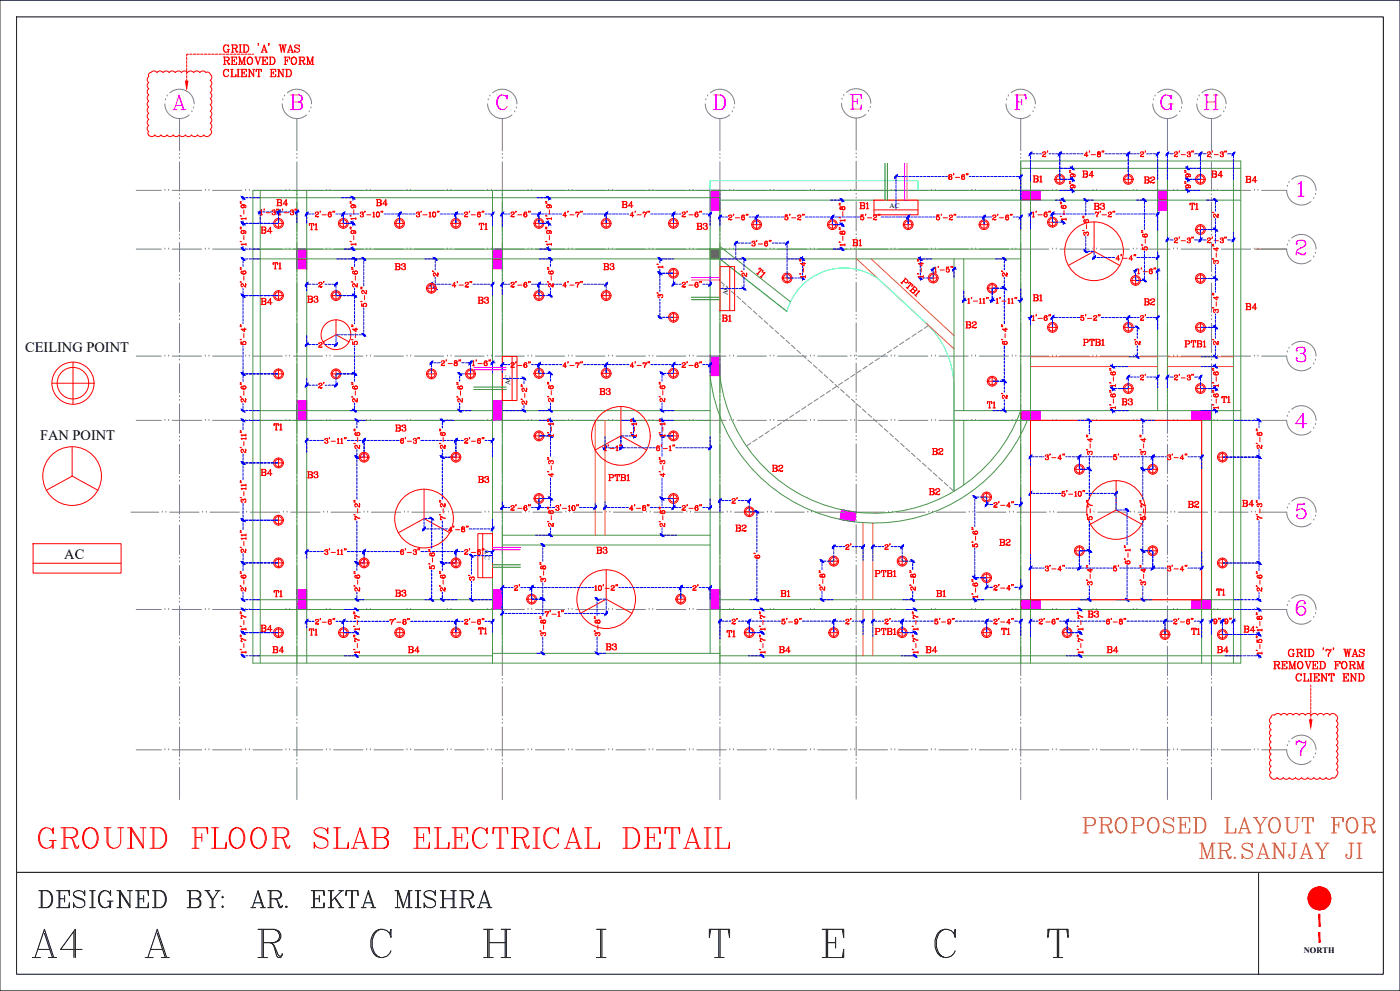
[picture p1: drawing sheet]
<svg xmlns="http://www.w3.org/2000/svg" width="1189mm" height="841mm" viewBox="0 0 1189 841" stroke-linecap="round" stroke-linejoin="round" font-family="sans-serif">
<defs><g id="words">
<text font-size="24.3" fill="#f00" x="32" y="721">GROUND FLOOR SLAB ELECTRICAL DETAIL</text>
<text font-size="20.7" x="32" y="772">DESIGNED BY: AR. EKTA MISHRA</text>
<g font-size="19" fill="#cd6928">
<text x="919" y="708">PROPOSED LAYOUT FOR</text>
<text x="1018" y="730">MR.SANJAY JI</text>
</g>
<g font-size="12.3">
<text x="21" y="299">CEILING POINT</text>
<text x="34" y="374">FAN POINT</text>
<text x="55" y="475">AC</text>
</g>
<text font-size="11.5" fill="#f00" x="651" y="237" transform="rotate(-90 651 237)">T1</text>
<g font-size="9.3" fill="#f00">
<text x="918" y="152">B4</text>
<text x="1028" y="152">B4</text>
<text x="527" y="177">B4</text>
<text x="729" y="179">B1</text>
<text x="1010" y="179">T1</text>
<text x="723" y="210">B1</text>
<text x="260" y="258">B3</text>
<text x="971" y="260">B2</text>
<text x="1057" y="264">B4</text>
<text x="612" y="274">B1</text>
<text x="1005" y="296">PTB1</text>
<text x="508" y="336">B3</text>
<text x="952" y="345">B3</text>
<text x="1037" y="343">T1</text>
<text x="232" y="366">T1</text>
<text x="335" y="367">B3</text>
<text x="791" y="387">B2</text>
<text x="260" y="407">B3</text>
<text x="516" y="409">PTB1</text>
<text x="788" y="421">B2</text>
<text x="1054" y="431">B4</text>
<text x="848" y="464">B2</text>
<text x="506" y="471">B3</text>
<text x="742" y="491">PTB1</text>
<text x="232" y="508">T1</text>
<text x="335" y="507">B3</text>
<text x="662" y="508">B1</text>
<text x="794" y="508">B1</text>
<text x="1032" y="506">T1</text>
<text x="850" y="540">T1</text>
<text x="231" y="555">B4</text>
<text x="346" y="555">B4</text>
<text x="661" y="555">B4</text>
<text x="786" y="555">B4</text>
<text x="939" y="555">B4</text>
</g>
<g font-size="9.3" fill="#00f">
<text x="971" y="157">B2</text>
<text x="262" y="196">T1</text>
<text x="221" y="260">B4</text>
<text x="837" y="347">T1</text>
<text x="923" y="525">B3</text>
<text x="742" y="540">PTB1</text>
<text x="1011" y="540">T1</text>
<text x="514" y="553">B3</text>
<text x="1033" y="555">B4</text>
</g>
<g font-size="8.8" fill="#00f">
<text x="877" y="156">B1</text>
<text x="928" y="179">B3</text>
<text x="406" y="196">T1</text>
<text x="591" y="196">B3</text>
<text x="221" y="199">B4</text>
<text x="405" y="259">B3</text>
<text x="221" y="537">B4</text>
<text x="262" y="540">T1</text>
</g>
<g font-size="8.8" fill="#f00">
<text x="1057" y="156">B4</text>
<text x="234" y="176">B4</text>
<text x="319" y="176">B4</text>
<text x="231" y="229">T1</text>
<text x="335" y="230">B3</text>
<text x="512" y="230">B3</text>
<text x="877" y="256">B1</text>
<text x="819" y="279">B2</text>
<text x="919" y="294">PTB1</text>
<text x="655" y="401">B2</text>
<text x="221" y="405">B4</text>
<text x="405" y="411">B3</text>
<text x="1008" y="432">B2</text>
<text x="624" y="452">B2</text>
<text x="406" y="539">T1</text>
<text x="1056" y="538">B4</text>
<text x="617" y="542">T1</text>
</g>
<text font-size="7.1" x="1107" y="809">NORTH</text>
<g font-size="6.1">
<text x="755" y="176">AC</text>
<text x="618" y="250" transform="rotate(-90 618 250)">AC</text>
<text x="433" y="327" transform="rotate(-90 433 327)">AC</text>
<text x="412" y="466" transform="rotate(90 412 466)">AC</text>
</g>
</g></defs>
<!-- layer: A4 COLUMN -->
<path d="M603 211l8 9v-9zM603 211l8 9h-8z" fill="#636466" stroke="#636466" stroke-width=".85"/>
<path d="M603 211h8v9h-8z" fill="none" stroke="#636466" stroke-width=".85"/>
<g fill="#f0f" stroke="#f0f" stroke-width=".85">
<path d="M715 433l12 2h-13z"/>
<path d="M714 435h13l-1 6z"/>
<path d="M714 435l-1 6h13zM713 441h13v2z"/>
<path d="M252 211l8 17v-17zM252 211l8 17h-8z"/>
<path d="M252 340l8 17v-17zM252 340l8 17h-8z"/>
<path d="M252 501l8 16v-16zM252 501l8 16h-8z"/>
<path d="M418 211l9 17v-17zM418 211l9 17h-9z"/>
<path d="M418 340l9 17v-17zM418 340l9 17h-9z"/>
<path d="M418 501l9 16v-16zM418 501l9 16h-9z"/>
<path d="M603 162l8 16v-16zM603 162l8 16h-8z"/>
<path d="M603 501l8 16v-16zM603 501l8 16h-8z"/>
<path d="M983 162l8 16v-16zM983 162l8 16h-8z"/>
<path d="M1012 348l17 9v-9zM1012 348l17 9h-17z"/>
<path d="M1012 509l17 8v-8zM1012 509l17 8h-17z"/>
<path d="M867 348l16 9v-9zM867 348l16 9h-16z"/>
<path d="M867 509l16 8v-8zM867 509l16 8h-16z"/>
<path d="M867 162l16 8v-8zM867 162l16 8h-16z"/>
<path d="M603 302l8 17v-17zM603 302l8 17h-8z"/>
</g>
<g fill="none" stroke="#f0f" stroke-width=".85">
<path d="M603 162h8v16h-8zM867 162h16v8h-16zM983 162h8v16h-8zM252 211h8v17h-8zM418 211h9v17h-9zM603 302h8v17h-8zM252 340h8v17h-8zM418 340h9v17h-9zM867 348h16v9h-16zM1012 348h17v9h-17zM715 433l12 2-1 8-13-2zM252 501h8v16h-8z"/>
<path d="M418 501h9v16h-9zM603 501h8v16h-8zM867 509h16v8h-16zM1012 509h17v8h-17z"/>
</g>
<!-- layer: A4-FURNITURE -->
<path d="M1066 211h27" fill="none" stroke="#957000" stroke-width=".85"/>
<!-- layer: A4 GRID -->
<g fill="none" stroke="#808080" stroke-width=".85">
<path d="M144 79a12 12 0 0 1 14-2 12 12 0 0 1 7 11M244 79a12 12 0 0 1 13-2 12 12 0 0 1 8 11M418 79a12 12 0 0 1 14-2 12 12 0 0 1 7 11M603 79a12 12 0 0 1 14-2 12 12 0 0 1 7 11M719 78a12 12 0 0 1 13-2 12 12 0 0 1 7 12M859 79a12 12 0 0 1 13-2 12 12 0 0 1 7 11M983 79a12 12 0 0 1 14-2 12 12 0 0 1 7 11M1021 79a12 12 0 0 1 13-2 12 12 0 0 1 7 11M140 88a12 12 0 0 0 7 12 12 12 0 0 0 14-2M141 85h.1M142 81h.1M163 95h.1"/>
<path d="M164 92h.1M240 88a12 12 0 0 0 7 11 12 12 0 0 0 13-1M240 85h.1M242 81h.1M263 95h.1M264 92h.1M414 88a12 12 0 0 0 7 11 12 12 0 0 0 14-1M415 85h.1M416 81h.1M437 95h.1M439 92h.1M599 88a12 12 0 0 0 7 11 12 12 0 0 0 14-1"/>
<path d="M599 85h.1M601 81h.1M622 95h.1M623 92h.1M715 88a12 12 0 0 0 7 11 12 12 0 0 0 13-2M715 84h.1M717 81h.1M738 94h.1M739 91h.1M854 88a12 12 0 0 0 8 11 12 12 0 0 0 13-1M855 85h.1M856 81h.1"/>
<path d="M877 95h.1M879 92h.1M979 88a12 12 0 0 0 7 11 12 12 0 0 0 14-1M979 85h.1M981 81h.1M1002 95h.1M1003 92h.1M1016 88a12 12 0 0 0 8 11 12 12 0 0 0 13-1M1017 85h.1M1018 81h.1M1039 95h.1M1041 92h.1"/>
<path d="M152 101v27M252 101v27M427 101v27M611 101v27M727 100v28M867 101v27M991 101v27M1029 101v27M152 131h.1M152 134h.1M152 137v25M252 131h.1"/>
<path d="M252 134h.1M252 137v25M427 131h.1M427 134h.1M427 137v25M611 131h.1M611 134h.1M611 137v25M727 134h.1M727 131h.1M727 137v25M867 131h.1"/>
<path d="M867 134h.1M867 137v25M991 131h.1M991 134h.1M991 137v25M1029 131h.1M1029 134h.1M1029 137v25M1093 158h.1M1095 155h.1M1097 152a12 12 0 0 1 13-2 12 12 0 0 1 8 12M116 162h21"/>
<path d="M140 162h.1M143 162h.1M146 162h25M152 165h.1M152 168h.1M152 172v24M174 162h.1M177 162h.1M181 162h24M209 162h.1M212 162h.1M215 162h25"/>
<path d="M243 162h.1M246 162h.1M249 162h25M252 165h.1M252 168h.1M252 172v24M277 162h.1M280 162h.1M283 162h25M311 162h.1M315 162h.1M318 162h25"/>
<path d="M346 162h.1M349 162h.1M352 162h25M380 162h.1M383 162h.1M386 162h25M414 162h.1M417 162h.1M420 162h25M427 165h.1M427 168h.1M427 172v24"/>
<path d="M448 162h.1M452 162h.1M455 162h25M483 162h.1M486 162h.1M489 162h25M517 162h.1M520 162h.1M523 162h25M551 162h.1M554 162h.1M557 162h25"/>
<path d="M585 162h.1M589 162h.1M592 162h25M611 165h.1M611 168h.1M611 172v24M620 162h.1M623 162h.1M626 162h25M654 162h.1M657 162h.1M660 162h25"/>
<path d="M688 162h.1M691 162h.1M694 162h25M723 162h.1M726 162h.1M727 165h.1M727 171v25M729 162h25M757 162h.1M760 162h.1M763 162h25M791 162h.1"/>
<path d="M794 162h.1M797 162h25M825 162h.1M828 162h.1M832 162h24M860 162h.1M863 162h.1M866 162h25M867 165h.1M867 168h.1M867 172v24M894 162h.1"/>
<path d="M897 162h.1M900 162h25M928 162h.1M931 162h.1M934 162h25M962 162h.1M965 162h.1M969 162h25M991 165h.1M991 168h.1M991 172v24M997 162h.1"/>
<path d="M1000 162h.1M1003 162h25M1029 165h.1M1029 168h.1M1029 172v24M1031 162h.1M1034 162h.1M1037 162h25M1065 162h.1M1068 162h.1M1071 162h22a12 12 0 0 0 7 11 12 12 0 0 0 13-2M1116 168h.1"/>
<path d="M1117 165h.1M152 200h.1M252 200h.1M427 200h.1M611 200h.1M727 199h.1M867 200h.1M991 200h.1M1029 200h.1M116 211h21M140 211h.1M143 211h.1"/>
<path d="M146 211h25M152 203h.1M152 206v25M174 211h.1M177 211h.1M181 211h24M209 211h.1M212 211h.1M215 211h25M243 211h.1M246 211h.1M249 211h25"/>
<path d="M252 203h.1M252 206v25M277 211h.1M280 211h.1M283 211h25M311 211h.1M315 211h.1M318 211h25M346 211h.1M349 211h.1M352 211h25M380 211h.1"/>
<path d="M383 211h.1M386 211h25M414 211h.1M417 211h.1M420 211h25M427 203h.1M427 206v25M448 211h.1M452 211h.1M455 211h25M483 211h.1M486 211h.1"/>
<path d="M489 211h25M517 211h.1M520 211h.1M523 211h25M551 211h.1M554 211h.1M557 211h25M585 211h.1M589 211h.1M592 211h25M611 203h.1M611 206v25"/>
<path d="M620 211h.1M623 211h.1M626 211h25M654 211h.1M657 211h.1M660 211h25M688 211h.1M691 211h.1M694 211h25M727 205v25M729 211h25M757 211h.1"/>
<path d="M760 211h.1M763 211h25M791 211h.1M794 211h.1M797 211h25M825 211h.1M828 211h.1M832 211h24M860 211h.1M863 211h.1M866 211h25M867 203h.1"/>
<path d="M867 206v25M894 211h.1M897 211h.1M900 211h25M928 211h.1M931 211h.1M934 211h25M962 211h.1M965 211h.1M969 211h25M991 203h.1M991 206v25"/>
<path d="M997 211h.1M1000 211h.1M1003 211h25M1029 203h.1M1029 206v25M1031 211h.1M1034 211h.1M1037 211h25M1065 211h.1M1068 211h.1M1071 211h22a12 12 0 0 0 7 12 12 12 0 0 0 13-2M1093 208h.1"/>
<path d="M1095 205h.1M1097 202a12 12 0 0 1 13-2 12 12 0 0 1 8 11M1116 218h.1M1117 215h.1M152 234h.1M152 237h.1M252 234h.1M252 237h.1M427 234h.1M427 237h.1M611 234h.1M611 237h.1"/>
<path d="M611 238l4 4M727 237h.1M727 233h.1M727 240v25M867 234h.1M867 237h.1M991 234h.1M991 237h.1M1029 234h.1M1029 237h.1M152 240v25M252 240v25"/>
<path d="M427 240v25M611 240v25M617 243l3 3M621 247l3 3M626 251l3 3M630 256l3 2M635 260l3 2M867 240v25M991 240v25M1029 240v25M152 268h.1M152 271h.1"/>
<path d="M152 274v25M252 268h.1M252 271h.1M252 274v25M427 268h.1M427 271h.1M427 274v25M611 274v25M640 264l3 3M644 268l3 3M649 272l3 3M654 276l3 3"/>
<path d="M727 271h.1M727 268h.1M727 274v25M783 280l-3 2M789 276l-4 3M867 268h.1M867 271h.1M867 274v25M991 268h.1M991 271h.1M991 274v25M1029 268h.1"/>
<path d="M1029 271h.1M1029 274v25M658 280l3 3M663 285l3 2M667 289l4 3M672 293l3 3M677 297l3 3M757 297l-3 2M762 294l-3 2M767 290l-3 2M773 287l-4 2M778 283l-4 3"/>
<path d="M1093 299h.1M1095 295h.1M1097 293a12 12 0 0 1 13-2 12 12 0 0 1 8 11M116 302h21M140 302h.1M143 302h.1M146 302h25M152 302h.1M152 306h.1M152 309v25M174 302h.1M177 302h.1"/>
<path d="M181 302h24M209 302h.1M212 302h.1M215 302h25M243 302h.1M246 302h.1M249 302h25M252 302h.1M252 306h.1M252 309v25M277 302h.1M280 302h.1"/>
<path d="M283 302h25M311 302h.1M315 302h.1M318 302h25M346 302h.1M349 302h.1M352 302h25M380 302h.1M383 302h.1M386 302h25M414 302h.1M417 302h.1"/>
<path d="M420 302h25M427 302h.1M427 306h.1M427 309v25M448 302h.1M452 302h.1M455 302h25M483 302h.1M486 302h.1M489 302h25M517 302h.1M520 302h.1"/>
<path d="M523 302h25M551 302h.1M554 302h.1M557 302h25M585 302h.1M589 302h.1M592 302h25M611 302h.1M611 306h.1M611 309v25M620 302h.1M623 302h.1"/>
<path d="M626 302h25M654 302h.1M657 302h.1M660 302h25M681 301l3 3M686 306l3 2M688 302h.1M691 310l3 2M691 302h.1M694 302h25M695 314l3 3M700 318l3 3"/>
<path d="M723 302h.1M726 302h.1M726 318l-4 2M727 305h.1M727 302h.1M727 308v25M729 302h25M731 314l-3 3M736 311l-3 2M741 307l-3 3M747 304l-4 2M752 300l-4 3"/>
<path d="M757 302h.1M760 302h.1M763 302h25M791 302h.1M794 302h.1M797 302h25M825 302h.1M828 302h.1M832 302h24M860 302h.1M863 302h.1M866 302h25"/>
<path d="M867 302h.1M867 306h.1M867 309v25M894 302h.1M897 302h.1M900 302h25M928 302h.1M931 302h.1M934 302h25M962 302h.1M965 302h.1M969 302h25"/>
<path d="M991 302h.1M991 306h.1M991 309v25M997 302h.1M1000 302h.1M1003 302h25M1029 302h.1M1029 306h.1M1029 309v25M1031 302h.1M1034 302h.1M1037 302h25"/>
<path d="M1065 302h.1M1068 302h.1M1071 302h22a12 12 0 0 0 7 12 12 12 0 0 0 13-2M1116 309h.1M1117 306h.1M152 337h.1M152 340h.1M252 337h.1M252 340h.1M427 337h.1M427 340h.1M611 337h.1"/>
<path d="M611 340h.1M695 338l-4 3M700 335l-4 2M705 322l3 3M705 331l-3 3M709 326l3 3M710 328l-3 2M714 330l3 3M716 325l-4 2M718 335l4 2M721 321l-4 2M723 339l3 3"/>
<path d="M727 339h.1M727 336h.1M867 337h.1M867 340h.1M991 337h.1M991 340h.1M1029 337h.1M1029 340h.1M116 357h21M140 357h.1M143 357h.1M146 357h25"/>
<path d="M152 343v25M174 357h.1M177 357h.1M181 357h24M209 357h.1M212 357h.1M215 357h25M246 357h.1M249 357h25M252 343v25M277 357h.1M280 357h.1"/>
<path d="M283 357h25M311 357h.1M315 357h.1M318 357h25M352 357h25M380 357h.1M383 357h.1M386 357h25M414 357h.1M417 357h.1M420 357h25M427 343v25"/>
<path d="M448 357h.1M452 357h.1M455 357h25M483 357h.1M486 357h.1M489 357h25M517 357h.1M520 357h.1M523 357h25M551 357h.1M554 357h.1M557 357h25"/>
<path d="M585 357h.1M589 357h.1M592 357h25M611 343v25M620 357h.1M623 357h.1M626 357h25M654 357h.1M657 357h.1M660 357h25M664 359l-4 2M669 355l-4 3"/>
<path d="M674 352l-4 2M679 349l-3 2M684 345l-3 2M688 357h.1M690 342l-4 2M691 357h.1M694 357h25M723 357h.1M726 357h.1M727 342v25M728 343l3 3M729 357h25"/>
<path d="M732 347l3 3M737 351l3 3M742 355l3 3M746 360l3 2M757 357h.1M760 357h.1M763 357h25M791 357h.1M794 357h.1M797 357h25M825 357h.1M828 357h.1"/>
<path d="M832 357h24M860 357h.1M863 357h.1M866 357h25M867 343v25M894 357h.1M897 357h.1M900 357h25M928 357h.1M931 357h.1M934 357h25M962 357h.1"/>
<path d="M965 357h.1M969 357h25M991 343v25M997 357h.1M1000 357h.1M1003 357h25M1029 343v25M1031 357h.1M1034 357h.1M1037 357h25M1065 357h.1M1068 357h.1"/>
<path d="M1071 357h22a12 12 0 0 0 7 11 12 12 0 0 0 13-2M1093 353h.1M1095 350h.1M1097 347a12 12 0 0 1 13-2 12 12 0 0 1 8 12M152 371h.1M152 374h.1M152 377v25M252 371h.1M252 374h.1M252 377v25M427 371h.1M427 374h.1"/>
<path d="M427 377v25M611 371h.1M611 374h.1M611 377v25M638 376l-4 3M643 373l-4 2M648 369l-3 3M653 366l-3 2M658 362l-3 3M727 374h.1M727 370h.1M727 377v25"/>
<path d="M751 364l3 3M756 368l3 3M760 372l3 3M765 376l3 3M867 371h.1M867 374h.1M867 377v25M991 371h.1M991 374h.1M991 377v25M1029 371h.1M1029 374h.1"/>
<path d="M1029 377v25M1116 363h.1M1117 360h.1M769 380l4 3M774 385l3 2M779 389l3 3M783 393l3 3M788 397l3 3M152 405h.1M152 408h.1M152 411v25M252 405h.1"/>
<path d="M252 408h.1M252 411v25M427 405h.1M427 408h.1M427 411v25M611 405h.1M611 408h.1M611 411v25M727 408h.1M727 405h.1M727 411v25M793 401l3 3"/>
<path d="M797 405l3 3M802 410l3 2M807 414l3 3M867 405h.1M867 408h.1M867 411v25M991 405h.1M991 408h.1M991 411v25M1029 405h.1M1029 408h.1M1029 411v25"/>
<path d="M111 435h24M138 435h.1M141 435h.1M144 435h25M152 439h.1M172 435h.1M175 435h.1M178 435h25M206 435h.1M209 435h.1M213 435h25M241 435h.1"/>
<path d="M244 435h.1M247 435h25M252 439h.1M275 435h.1M278 435h.1M281 435h25M309 435h.1M312 435h.1M315 435h25M343 435h.1M347 435h.1M350 435h25"/>
<path d="M378 435h.1M381 435h.1M384 435h25M412 435h.1M415 435h.1M418 435h25M427 439h.1M446 435h.1M449 435h.1M452 435h25M480 435h.1M484 435h.1"/>
<path d="M487 435h25M515 435h.1M518 435h.1M521 435h25M549 435h.1M552 435h.1M555 435h25M583 435h.1M586 435h.1M589 435h25M611 439h.1M618 435h.1"/>
<path d="M621 435h.1M624 435h25M652 435h.1M655 435h.1M658 435h25M686 435h.1M689 435h.1M692 435h25M720 435h.1M723 435h.1M727 435h24M727 439h.1"/>
<path d="M755 435h.1M758 435h.1M761 435h25M789 435h.1M792 435h.1M795 435h25M823 435h.1M826 435h.1M829 435h25M857 435h.1M860 435h.1M864 435h25"/>
<path d="M867 439h.1M892 435h.1M895 435h.1M898 435h25M926 435h.1M929 435h.1M932 435h25M960 435h.1M963 435h.1M966 435h25M991 439h.1M994 435h.1"/>
<path d="M998 435h.1M1001 435h25M1029 435h.1M1029 439h.1M1032 435h.1M1035 435h25M1063 435h.1M1066 435h.1M1069 435h24a12 12 0 0 0 7 11 12 12 0 0 0 13-2M1093 431h.1M1095 428h.1M1097 425a12 12 0 0 1 13-2 12 12 0 0 1 8 12"/>
<path d="M1117 438h.1M152 443h.1M152 446v25M252 443h.1M252 446v25M427 443h.1M427 446v25M611 443h.1M611 446v25M727 442h.1M727 445v25M867 443h.1"/>
<path d="M867 446v25M991 443h.1M991 446v25M1029 443h.1M1029 446v25M1116 441h.1M152 474h.1M152 477h.1M152 480v25M252 474h.1M252 477h.1M252 480v25"/>
<path d="M427 474h.1M427 477h.1M427 480v25M611 474h.1M611 477h.1M611 480v25M727 476h.1M727 473h.1M727 479v25M867 474h.1M867 477h.1M867 480v25"/>
<path d="M991 474h.1M991 477h.1M991 480v25M1029 474h.1M1029 477h.1M1029 480v25M116 517h21M140 517h.1M143 517h.1M146 517h25M152 508h.1M152 511h.1"/>
<path d="M152 514v25M174 517h.1M177 517h.1M181 517h24M209 517h.1M212 517h.1M215 517h25M243 517h.1M246 517h.1M249 517h25M252 508h.1M252 511h.1"/>
<path d="M252 514v25M277 517h.1M280 517h.1M283 517h25M311 517h.1M315 517h.1M318 517h25M346 517h.1M349 517h.1M352 517h25M380 517h.1M383 517h.1"/>
<path d="M386 517h25M414 517h.1M417 517h.1M420 517h25M427 508h.1M427 511h.1M427 514v25M448 517h.1M452 517h.1M455 517h25M483 517h.1M486 517h.1"/>
<path d="M489 517h25M517 517h.1M520 517h.1M523 517h25M551 517h.1M554 517h.1M557 517h25M585 517h.1M589 517h.1M592 517h25M611 508h.1M611 511h.1"/>
<path d="M611 514v25M620 517h.1M623 517h.1M626 517h25M654 517h.1M657 517h.1M660 517h25M688 517h.1M691 517h.1M694 517h25M723 517h.1M726 517h.1"/>
<path d="M727 511h.1M727 508h.1M727 514v25M729 517h25M757 517h.1M760 517h.1M763 517h25M791 517h.1M794 517h.1M797 517h25M825 517h.1M828 517h.1"/>
<path d="M832 517h24M860 517h.1M863 517h.1M866 517h25M867 508h.1M867 511h.1M867 514v25M894 517h.1M897 517h.1M900 517h25M934 517h25M962 517h.1"/>
<path d="M965 517h.1M969 517h25M991 508h.1M991 511h.1M991 514v25M997 517h.1M1000 517h.1M1003 517h25M1029 508h.1M1029 511h.1M1029 514v25M1031 517h.1"/>
<path d="M1034 517h.1M1037 517h25M1065 517h.1M1068 517h.1M1071 517h22M1093 517a12 12 0 0 0 7 12 12 12 0 0 0 13-2M1093 514h.1M1095 511h.1M1097 508a12 12 0 0 1 13-2 12 12 0 0 1 8 11M1116 524h.1M1117 521h.1M152 542h.1"/>
<path d="M152 545h.1M152 548v25M252 542h.1M252 545h.1M252 548v25M427 542h.1M427 545h.1M427 548v25M611 542h.1M611 545h.1M611 548v25M727 545h.1"/>
<path d="M727 542h.1M727 548v25M867 542h.1M867 545h.1M867 548v25M991 542h.1M991 545h.1M991 548v25M1029 542h.1M1029 545h.1M1029 548v25M152 576h.1"/>
<path d="M152 580h.1M252 576h.1M252 580h.1M427 576h.1M427 580h.1M611 576h.1M611 580h.1M727 579h.1M727 576h.1M867 576h.1M867 580h.1M991 576h.1"/>
<path d="M991 580h.1M1029 576h.1M1029 580h.1M152 583v25M252 583v25M427 583v25M611 583v25M727 582v25M867 583v25M991 583v25M1029 583v25M152 611h.1"/>
<path d="M152 614h.1M152 617v25M252 611h.1M252 614h.1M252 617v25M427 611h.1M427 614h.1M427 617v25M611 611h.1M611 614h.1M611 617v25M727 613h.1"/>
<path d="M727 610h.1M727 617v24M867 611h.1M867 614h.1M867 617v25M991 611h.1M991 614h.1M991 617v25M1029 611h.1M1029 614h.1M1029 617v25M116 636h21"/>
<path d="M140 636h.1M143 636h.1M146 636h25M174 636h.1M177 636h.1M181 636h24M209 636h.1M212 636h.1M215 636h25M243 636h.1M246 636h.1M249 636h25"/>
<path d="M277 636h.1M280 636h.1M283 636h25M311 636h.1M315 636h.1M318 636h25M346 636h.1M349 636h.1M352 636h25M380 636h.1M383 636h.1M386 636h25"/>
<path d="M414 636h.1M417 636h.1M420 636h25M448 636h.1M452 636h.1M455 636h25M483 636h.1M486 636h.1M489 636h25M517 636h.1M520 636h.1M523 636h25"/>
<path d="M551 636h.1M554 636h.1M557 636h25M585 636h.1M589 636h.1M592 636h25M620 636h.1M623 636h.1M626 636h25M654 636h.1M657 636h.1M660 636h25"/>
<path d="M688 636h.1M691 636h.1M694 636h25M723 636h.1M726 636h.1M729 636h25M757 636h.1M760 636h.1M763 636h25M791 636h.1M794 636h.1M797 636h25"/>
<path d="M825 636h.1M828 636h.1M832 636h24M860 636h.1M863 636h.1M866 636h25M894 636h.1M897 636h.1M900 636h25M928 636h.1M931 636h.1M934 636h25"/>
<path d="M962 636h.1M965 636h.1M969 636h25M997 636h.1M1000 636h.1M1003 636h25M1031 636h.1M1034 636h.1M1037 636h25M1065 636h.1M1068 636h.1M1071 636h22a12 12 0 0 0 7 12 12 12 0 0 0 13-2"/>
<path d="M1093 633h.1M1095 630h.1M1097 627a12 12 0 0 1 13-2 12 12 0 0 1 8 11M1117 640h.1M152 645h.1M152 648h.1M152 651v28M252 645h.1M252 648h.1M252 651v28M427 645h.1M427 648h.1"/>
<path d="M427 651v28M611 645h.1M611 648h.1M611 651v28M727 648h.1M727 645h.1M727 651v27M867 645h.1M867 648h.1M867 651v28M991 645h.1M991 648h.1"/>
<path d="M991 651v28M1029 645h.1M1029 648h.1M1029 651v28M1116 643h.1"/>
</g>
<!-- layer: COLUMN NAME -->
<g fill="none" stroke="#f0f" stroke-width=".85">
<path d="M147 93h3M148 93l4-12 4 12M149 89h6M152 82l4 11M154 93h3M247 81h7h2a2.9 2.9 0 0 1 0 5l-2 1M247 93h7a3 3 0 0 0 3-3 3 3 0 0 0-3-3 3 3 0 0 1 2 3 3 3 0 0 1-2 3M249 81v12M254 81a3 3 0 0 1 2 3 3 3 0 0 1-2 3h-5M426 81a7 7 0 0 0 0 12M430 82l1 2v-3l-1 1a5 5 0 0 0-5-1 5 5 0 0 0-3 4 5 5 0 0 0 1 6 5 5 0 0 0 6 1l2-2M606 81h6a7 7 0 0 1 4 6 7 7 0 0 1-4 6h-6"/>
<path d="M608 81v12M612 81a7 7 0 0 1 0 12M722 80h9v4v-4M722 93h9v-4v4M724 80v13M724 86h4M728 84v4M862 81h9v3v-3M862 93h4M864 81v12M864 87h4M868 84v5"/>
<path d="M990 81a7 7 0 0 0 0 12M992 88h4M994 82l1 2v-3l-1 1a5 5 0 0 0-5-1 5 5 0 0 0-3 4 5 5 0 0 0 1 6 5 5 0 0 0 6 1l1-1M994 88v5M995 88v5M1023 93h4M1023 81h4M1024 81v12M1025 87h7M1025 81v12M1030 93h4M1030 81h4"/>
<path d="M1032 81v12M1033 81v12M1102 156l3-2v12M1105 155v11M1102 166h5M1101 206l1 1h-1a4 4 0 0 1 4-3 4 4 0 0 1 4 3 10 10 0 0 1-7 5l-1 1v3M1102 214l3 2h3l1-2-2 2h-2l-3-2-1 1M1106 204a3 3 0 0 1 2 5l-4 2M1101 297l1 1h-1v-2a6 6 0 0 1 7-1v1v3l-4 1M1106 295l2 1v2l-2 2a4 4 0 0 1 3 4 4 4 0 0 1-3 3l-4-1-1-1v-1h1l-1 1M1108 301a4 4 0 0 1-1 5M1106 352v11"/>
<path d="M1110 360h-10l7-9v12M1102 428h6h-6l-1 6a4 4 0 0 1 6-2 4 4 0 0 1 1 7 4 4 0 0 1-6 0l-1-1 1-1v1M1106 432a4 4 0 0 1 3 4 4 4 0 0 1-3 4M1105 510a8 8 0 0 0-2 12h1M1107 515a4 4 0 0 1 1 4 4 4 0 0 1-3 3M1108 511l-1 1 1 1v-2a4 4 0 0 0-4-1 4 4 0 0 0-3 3 6 6 0 0 0 3 9 4 4 0 0 0 5-3 4 4 0 0 0-3-5 4 4 0 0 0-5 4M1101 631l1-2h2l3 2h1l1-2-1 3a10 10 0 0 0-3 9M1101 629v3M1101 630l3-1 3 2M1108 632a9 9 0 0 0-4 9"/>
</g>
<!-- layer: A4-WALL -->
<g fill="#f00" stroke="#f00" stroke-width=".85">
<path d="M1119 753h3z"/>
<path d="M1118 772h5z"/>
<path d="M1120 762l1 9v-9zM1120 762l1 9h-1z"/>
<path d="M1120 776l1 10v-10zM1120 776l1 10h-1z"/>
<path d="M1120 791l1 9v-9zM1120 791l1 9h-1z"/>
<path d="M1119 753h4zM1118 753h5z"/>
<path d="M1118 753l6 1zM1117 754h7z"/>
<path d="M1117 754h8h-1zM1116 754h1h8z"/>
<path d="M1116 754l10 1-1-1zM1115 755l1-1 10 1z"/>
<path d="M1115 755l12 1-1-1zM1114 756l1-1 12 1z"/>
<path d="M1114 756l14 1-1-1zM1114 756l14 1h-15z"/>
<path d="M1113 757l16 1-1-1zM1113 757l16 1h-17z"/>
<path d="M1112 758l17 1v-1zM1112 758l17 1h-17z"/>
<path d="M1112 759l18 1-1-1zM1112 759l18 1h-19z"/>
<path d="M1111 760l19 1v-1zM1111 760l19 1h-19z"/>
<path d="M1111 761l19 1v-1zM1111 761l19 1h-19z"/>
<path d="M1111 762l19 2v-2zM1111 762l19 2h-19z"/>
<path d="M1111 764l19 1v-1zM1111 764l19 1h-19z"/>
<path d="M1111 765l18 1 1-1zM1111 765l18 1h-17z"/>
<path d="M1112 766l17 1v-1zM1112 766l17 1h-17z"/>
<path d="M1112 767l16 1 1-1zM1112 767l16 1h-15z"/>
<path d="M1113 768l14 1 1-1zM1113 768l14 1h-13z"/>
<path d="M1114 769l12 1 1-1zM1114 769l12 1h-11z"/>
<path d="M1115 770l10 1 1-1zM1115 770l10 1h-9z"/>
<path d="M1116 771h8h1zM1116 771h8h-7z"/>
<path d="M1117 771h7zM1117 771l6 1z"/>
<path d="M1118 772h4zM1119 772h3z"/>
</g>
<g fill="none" stroke="#f00" stroke-width=".85">
<path d="M128 62a2.3 2.3 0 0 0-2 3l-1 2v1a2.4 2.4 0 0 1 0 4v1a2.4 2.4 0 0 1 0 4v1a2.4 2.4 0 0 1 0 4v2a2.4 2.4 0 0 1 0 3v2a2.4 2.4 0 0 1 0 3v2l1 2M128 62l2-2h1a2.4 2.4 0 0 0 4 0h1a2.4 2.4 0 0 0 4 0h2a2.4 2.4 0 0 0 3 0h2a2.4 2.4 0 0 0 3 0h2a2.4 2.4 0 0 0 4 0h1a2.4 2.4 0 0 0 4 0h2l1 2M164 62l2-2h2a2.4 2.4 0 0 0 3 0h2a2.3 2.3 0 0 0 4 1 4 4 0 0 1 2 7l1 2v1a2.4 2.4 0 0 0 0 4v2a2.4 2.4 0 0 0 0 3v2a2.4 2.4 0 0 0 0 3v2a2.4 2.4 0 0 0 0 4v1a2.4 2.4 0 0 0 0 4v1a2.4 2.4 0 0 0 0 4v2l-1 2M126 96l-1 2v1a2.4 2.4 0 0 1 0 4v1a2.4 2.4 0 0 1 0 4v2l1 2a3 3 0 0 0 1 4 3 3 0 0 0 4-1M132 115l1 1h2a2.4 2.4 0 0 1 3 0h2a2.4 2.4 0 0 1 3 0h2a2.4 2.4 0 0 1 4 0h1a2.4 2.4 0 0 1 4 0h1a2.4 2.4 0 0 1 4 0h2a2.4 2.4 0 0 1 3 0h2l2-1M168 115l1 1h2a2.4 2.4 0 0 1 4 0h2l1-1M179 105l1 1v2a2.5 2.5 0 0 0 0 3l-1 2-1 2M1134 607l-1-1h-2a2.4 2.4 0 0 1-3 0h-2a2.4 2.4 0 0 1-4 0h-1a2.4 2.4 0 0 1-4 0h-1a2.4 2.4 0 0 1-4 0h-1a2.4 2.4 0 0 1-4 0h-2a2.4 2.4 0 0 1-3 0h-2a2.4 2.4 0 0 1-4 0h-1a2.4 2.4 0 0 1-4 0h-1a2.4 2.4 0 0 1-4 0h-2l-1 1a2.8 2.8 0 0 0-4 2l-1 3a2.4 2.4 0 0 1 0 4v1a2.4 2.4 0 0 1 0 4v1a2.4 2.4 0 0 1 0 4v2a2.4 2.4 0 0 1 0 3v2a2.4 2.4 0 0 1 0 3v2l1 2M1134 607l2 1v2a2.5 2.5 0 0 0 0 3v2a2.4 2.4 0 0 0 0 3v2a2.4 2.4 0 0 0 0 4v2l-1 1M1135 627l1 2v1a2.4 2.4 0 0 0 0 4v2a2.4 2.4 0 0 0 0 3v2a2.4 2.4 0 0 0 0 3v2a2.4 2.4 0 0 0 0 4v1a2.4 2.4 0 0 0 0 4 6 6 0 0 1-4 5h-1l-1 1h-2a2.4 2.4 0 0 0-4 0h-1a2.4 2.4 0 0 0-4 0h-1a2.4 2.4 0 0 0-4 0h-1a2.4 2.4 0 0 0-4 0h-2a2.4 2.4 0 0 0-3 0h-2a2.4 2.4 0 0 0-4 0h-1a2.4 2.4 0 0 0-4 0h-1a2.4 2.4 0 0 0-4 0h-2l-1-1M1079 640l-1 2v1a2.4 2.4 0 0 1 0 4v1a2.4 2.4 0 0 1 0 4v1a2.6 2.6 0 0 1 0 4 4 4 0 0 0 2 4 4 4 0 0 0 4-1M1120 800h1"/>
<circle cx="1120" cy="762" r="10"/>
</g>
<!-- layer: BOX -->
<path d="M0 0h1189v841h-1189M14 14h1161v813h-1161zM14 740h1161M1069 740v87" fill="none" stroke="#000" stroke-width=".85"/>
<!-- layer: A4-TEXT -->
<g fill="none" stroke="#000" stroke-width=".85">
<path d="M38 792l7 21M63 791v22M134 792l6 21M219 789h14l3 1a6 6 0 0 1 0 9l-3 1h-9M223 789v24M224 789v24M233 789a6 6 0 0 1 4 5 6 6 0 0 1-4 6M323 789a14 14 0 0 0 0 24M331 792l1 4v-7l-1 3a8 8 0 0 0-8-3 8 8 0 0 0-7 5 15 15 0 0 0 3 17 9 9 0 0 0 13-4M411 789h8M414 789v24M415 789v24"/>
<path d="M426 789h8M429 789v24M430 789v24M507 789h8M510 789v24M511 789v24M604 789l-2 7v-7h18v7l-2-7M610 789v24M612 789v24M698 789h18v7l-1-7M702 789v24M703 789v24"/>
<path d="M710 796v9M802 789a14 14 0 0 0 0 24M810 792l1 4v-7l-1 3a8 8 0 0 0-8-3 8 8 0 0 0-7 5 15 15 0 0 0 4 17 9 9 0 0 0 12-4M891 789l-1 7v-7h17v7l-1-7M898 789v24M899 789v24M27 813h7M30 813l8-24 8 24M32 806h10M41 813h7M70 806h-19l13-17v24M123 813h7"/>
<path d="M126 813l8-24 8 24M128 806h10M137 813h7M219 813h8M229 800l4 2 3 8 1 1h1l2-1M232 801l3 10 1 2h2l2-4M411 813h8M415 800h14M426 813h8M507 813h8M607 813h8M698 813h18v-7l-1 7"/>
<path d="M703 800h7M894 813h8"/>
</g>
<!-- layer: A4 TEXT -->
<g fill="none" stroke="#f00" stroke-width=".85">
<path d="M192 38a4 4 0 0 0 0 6M194 39v1v-2v1l-1-1a2.9 2.9 0 0 0-3 3 2.9 2.9 0 0 0 3 3l1-1M196 38h4l2 1-1 2h-3M197 38v6M198 38v6M200 38l1 1-1 2M203 38h2M204 38v6M206 38h3a3 3 0 0 1 2 3 3 3 0 0 1-2 3h-3M207 38v6M209 38a4 4 0 0 1 0 6M220 37h-1h1l-1 2"/>
<path d="M224 39l2 5M229 37h-1h1l-1 2M237 38h2M238 38l1 6 1-6 1 6 1-6M238 38l1 5M240 38l1 5M242 38h1M247 39l1 5M250 40l4 1a2.1 2.1 0 0 1-1 4 2 2 0 0 1-3-2v1v-1M254 39v-1v2a2.1 2.1 0 0 0-2-2 2.1 2.1 0 0 0-2 2h1l3 2M190 48h3l2 2-1 1h-3M190 55h2"/>
<path d="M191 48v7M192 59a4 4 0 0 0 0 6M192 51l2 3h1M193 52l1 2 1 1v-1M193 42h2M193 48l1 2-1 1M194 60v1v-2v1l-1-1a2.9 2.9 0 0 0-3 3 2.9 2.9 0 0 0 3 3l1-1M194 42v2M196 59h2M196 48h5v2v-2M196 55h5v-2v2M196 44h3"/>
<path d="M197 59v6M197 48v7M197 51h2M199 41l2 3h1M199 50v3M200 41l1 3h1v-1M201 59h2M202 59v6M202 55h2M202 48h2l1 6M203 44h2M203 55v-7l2 7 2-7v7"/>
<path d="M204 59h5v2v-2M205 59v6M206 59v6M207 55h2M207 48h2M208 48v7M211 59h1M212 59v6M212 48a3 3 0 0 0-2 4 3 3 0 0 0 2 3 3 3 0 0 0 3-4 3 3 0 0 0-3-3 4 4 0 0 0 0 7M212 48a4 4 0 0 1 0 7M215 59h1M215 59v6l-3-6"/>
<path d="M216 48h2M217 48l2 7 2-7M217 48l2 6M218 59v2v-2h4v2v-2M220 59v6M220 48h2M222 44h1M222 44l2-6 2 6M222 48h5v2v-2M222 55h5v-2v2M223 43h3M223 48v7"/>
<path d="M223 51h2M225 44h2M225 50v3M229 48h2a3 3 0 0 1 3 4 3 3 0 0 1-3 3h-2M229 59h5v2v-2M229 48v7M230 48v7M230 59v6M231 59v6M231 48a4 4 0 0 1 0 7M236 59h1M237 59v6"/>
<path d="M239 59h2M240 59v6l-3-6M241 48h5v2v-2M241 55h2M242 48v7M242 59h3a3 3 0 0 1 3 3 3 3 0 0 1-3 3h-3M242 51h2M243 59v6M244 59v6M244 44h2M244 50v3M245 44l2-6 2 6"/>
<path d="M245 43h3M245 59a4 4 0 0 1 0 6M247 44h2M249 48a3 3 0 0 0-2 4 3 3 0 0 0 3 3 3 3 0 0 0 2-4 3 3 0 0 0-3-3 4 4 0 0 0 0 7M250 48a4 4 0 0 1 0 7M254 48h3l2 2-1 1h-3M254 55h2M255 48v7M256 51l2 3h1M257 52l1 2 1 1v-1M257 48l1 2-1 1M260 55h2"/>
<path d="M260 48h1l2 6M261 55v-7l2 7 2-7v7M264 55h3M265 48h2M266 48v7M196 65h4v-2v2M201 65h2M204 65h5v-2v2M206 62h1M207 61v2M211 65h1M215 65l-3-6v6"/>
<path d="M219 65h2M229 65h5v-2v2M231 62h1M232 61v2M236 65h1M240 65l-3-6v6M765 240l1 1M768 236l3 2v1l-1 1-3-1M769 236l-3 4M769 237l-3 3M771 238l-1 2h-1M773 240l-2 1 1-2 3 3-1 1 1-1"/>
<path d="M770 244l1 1M773 246l2 3 2-1v-2l-1 2h-1M774 241l-4 3M774 241l-4 4M776 243l3 2-1 1h-1M777 243l-4 4M777 250l1 2M778 245v1h-1l-2-1M779 247h2l-3 4M781 247l-4 4M1096 551a4 4 0 0 0 0 6M1097 555h2"/>
<path d="M1098 552v1v-2v1v-1a2.9 2.9 0 0 0-4 3 2.9 2.9 0 0 0 4 3v-1M1098 555v2M1101 551h3l2 1-1 2h-3M1101 557h2M1102 551v6M1104 554l1 3h1M1104 554l1 3h1v-1M1104 551l2 1-2 2M1107 557h2M1107 551h2M1108 551v6M1109 551v6"/>
<path d="M1111 551h3a3 3 0 0 1 2 3 3 3 0 0 1-2 3h-3M1112 551v6M1114 551a4 4 0 0 1 0 6M1124 550h-1h1l-1 2M1126 552l1-1 2 1 1-1v2l-2 3v1M1126 551v2M1126 552l2-1 1 1M1130 553a4 4 0 0 0-2 4M1133 550h-1h1l-1 2M1141 551h2M1142 551l1 6 1-6 1 6 2-6M1142 551l1 5"/>
<path d="M1144 551l1 5M1146 551h1M1148 557h2M1149 557l2-6 2 6M1149 555h3M1151 552l1 5M1152 557h1M1154 552l4 2a2.1 2.1 0 0 1-1 4 2.1 2.1 0 0 1-3-3v2l1-1M1158 552v-1v2a2.1 2.1 0 0 0-2-2 2.1 2.1 0 0 0-2 1l1 1 3 2M1082 561h3l2 2-1 1h-3M1082 568h2M1082 561v7"/>
<path d="M1083 561v7M1084 564l2 3h1M1085 565l1 2 1 1v-1M1085 561l1 2-1 1M1088 561h5v2v-2M1088 568h5v-2v2M1089 561v7M1089 564h2M1091 563v3M1094 568h2M1094 561h2l1 6M1095 568v-7l2 7 2-7v7"/>
<path d="M1098 568h3M1099 561h2M1100 561v7M1103 572a4 4 0 0 0 0 6M1104 561a3 3 0 0 0-2 4 3 3 0 0 0 2 3 3 3 0 0 0 3-4 3 3 0 0 0-3-3 4 4 0 0 0 0 7M1104 561a4 4 0 0 1 0 7M1105 573v1v-2v1l-1-1a2.9 2.9 0 0 0-4 3 2.9 2.9 0 0 0 4 3l1-1M1107 578h4v-2v2M1107 572h2M1108 572v6M1108 561h2M1109 561l2 7 2-7"/>
<path d="M1109 561l2 6M1112 561h2M1112 572h2M1112 578h2M1113 572v6M1114 561h5v2v-2M1114 568h5v-2v2M1115 561v7M1115 572h5v2v-2M1115 578h5v-2v2M1115 564h2M1116 572v6"/>
<path d="M1117 572v6M1117 575h1M1117 563v3M1118 574v2M1120 561h3a3 3 0 0 1 3 3 3 3 0 0 1-3 4h-3M1121 561v7M1122 561v7M1122 572h1M1122 578h1M1122 572v6M1123 561a4 4 0 0 1 0 7M1125 572h2"/>
<path d="M1126 577l-3-5v6M1126 572v6l-3-6M1129 572l-1 2v-2h5v2v-2M1130 578h2M1131 572v6M1133 561h5v2v-2M1133 568h2M1134 561v7M1134 564h2M1136 563v3M1140 572h5v2v-2M1140 578h5v-2v2"/>
<path d="M1141 561a3 3 0 0 0-2 4 3 3 0 0 0 3 3 3 3 0 0 0 2-4 3 3 0 0 0-3-3 4 4 0 0 0 0 7M1141 572v6M1141 575h2M1142 561a4 4 0 0 1 0 7M1143 574v2M1146 561h3l2 2-1 1h-3M1146 568h2M1147 561v7M1147 572h1M1147 578h1M1147 572v6M1148 564l2 3h1"/>
<path d="M1149 565l1 3 1-1M1149 561l1 2-1 1M1150 572h2M1151 577l-3-5v6M1151 572v6l-3-6M1152 568h2M1152 561h1l2 6M1153 568v-7l2 7 2-7v7M1153 572h3a3 3 0 0 1 2 3 3 3 0 0 1-2 3h-3M1154 572v6M1155 572v6M1156 572a4 4 0 0 1 0 6"/>
<path d="M1156 568h2M1157 561h1M1157 561v7"/>
</g>
<!-- layer: A4-DIMENSION -->
<g fill="#f00" stroke="#f00" stroke-width=".85">
<path d="M1112 611h2l-1 6z"/>
<path d="M157 69h3l-1 6z"/>
</g>
<g fill="none" stroke="#f00" stroke-width=".85">
<path d="M159 49v2M159 52v2M159 55v2M159 58v2M160 46h-1v2M161 46h2M164 46h2M167 46h2M170 46h2M173 46h3M177 46h2M180 46h2"/>
<path d="M183 46h2M186 46h2M189 46h2M192 46h2M195 46h2M198 46h2M202 46h2M205 46h2M208 46h2M211 46h2M214 46h1M159 61v2"/>
<path d="M159 64v2M159 67v2M886 130h-1a1.4 1.4 0 0 1 2-1 1.4 1.4 0 0 1 1 1l-2 2-1 1M886 132l1 1 1-1-3 1M887 129l1 1-2 1M890 128l-1 1M923 129v4v-4l-2 3h3M925 128v1M927 131h3M933 129h-1v1l2 1v-1v-1h-1h-1l1 2M934 129v2h1a1.4 1.4 0 0 1-2 2 1.4 1.4 0 0 1-1-2h1h-1l1 2M934 131v1v1"/>
<path d="M936 128v1M937 128v1M969 130h-1a1.4 1.4 0 0 1 2-1 1.4 1.4 0 0 1 1 1l-2 2-1 1M969 132l1 1 1-1-3 1M970 129l1 1-2 1M973 128l-1 1M997 130a1.3 1.3 0 0 1 2-1 1.3 1.3 0 0 1 1 1l-2 1-1 2M998 132l1 1 1-1-3 1M999 129l1 1-2 1M1002 128l-1 1M1003 131h4M1008 130a1.2 1.2 0 0 1 2-1 1.2 1.2 0 0 1 1 1l-2 1"/>
<path d="M1010 129h1l-1 2 1 1a1.4 1.4 0 0 1-1 1 1.4 1.4 0 0 1-2-1M1011 131l-1 2M1012 128v1M1013 128v1M1025 130a1.3 1.3 0 0 1 2-1 1.3 1.3 0 0 1 1 1l-2 1-1 2M1026 132l1 1 1-1-3 1M1027 129l1 1-2 1M1030 128l-1 1M1031 131h4M1036 130a1.2 1.2 0 0 1 2-1 1.2 1.2 0 0 1 1 1l-2 1M1038 129h1l-1 2 1 1a1.4 1.4 0 0 1-1 1 1.4 1.4 0 0 1-2-1M1039 131l-1 2"/>
<path d="M1040 128v1M1042 128l-1 1M807 148l-1 1v1h1l1-1v-1h-1l-1 1 1 1M807 148l1 1-1 1 1 1a1.4 1.4 0 0 1-1 1 1.4 1.4 0 0 1-1-2h1l-1 1 1 1M808 150v1l-1 1M810 148v1M811 151h4M818 148a2.5 2.5 0 0 0 0 4M818 150l1 1-1 1M819 149l-1-1a2 2 0 0 0-2 2 2 2 0 0 0 3 2 1.3 1.3 0 0 0 0-2 1.3 1.3 0 0 0-2 1M821 148l-1 1M822 148v1"/>
<path d="M908 146h1M908 145h1M908 155l1 1M908 154l1 1M909 149l1 1 1-1M909 158l1 1 1-1M910 148a1.3 1.3 0 0 1 1 1 1.3 1.3 0 0 1-2 1 1.3 1.3 0 0 1 0-2 2.3 2.3 0 0 1 3-1 2.3 2.3 0 0 1 1 3M910 157a1.3 1.3 0 0 1 1 2 1.3 1.3 0 0 1-2 1 1.3 1.3 0 0 1 0-2 2.1 2.1 0 0 1 3-1 2.1 2.1 0 0 1 1 2M913 149l-3-1-1 1M913 158l-3-1-1 1M1006 155l1 1M1006 154l1 1"/>
<path d="M1006 146h1M1006 145h1M1007 158l1 1 1-1M1007 149l1 1 1-1M1008 157a1.3 1.3 0 0 1 1 2 1.3 1.3 0 0 1-2 1 1.3 1.3 0 0 1 0-2 2.1 2.1 0 0 1 3-1 2.1 2.1 0 0 1 1 2h-1M1008 148a1.3 1.3 0 0 1 1 1 1.3 1.3 0 0 1-2 1 1.3 1.3 0 0 1 0-2 2.3 2.3 0 0 1 2-1 2.3 2.3 0 0 1 2 3h-1M1011 158l-3-1-1 1M1011 149l-3-1-1 1M204 172l1 1M204 171h1M205 175l1 1 1-1M206 174a1.3 1.3 0 0 1 1 2 1.3 1.3 0 0 1-2 0 1.3 1.3 0 0 1 0-2 2.2 2.2 0 0 1 2 0 2.2 2.2 0 0 1 2 2h-1"/>
<path d="M207 178v4M209 175l-3-1-1 1M221 179l1-1v4M222 178v4M225 178l-1 1M231 179a1.2 1.2 0 0 1 2-1 1.2 1.2 0 0 1 0 2h-1M233 178v1v1l1 1a1.4 1.4 0 0 1-1 1 1.4 1.4 0 0 1-2-1v1M237 179l1-1v4M238 178v4M247 179l1-1h1v2h-1M248 178l1 1-1 1 1 1a1.4 1.4 0 0 1-1 1 1.4 1.4 0 0 1-1-1v1M251 178l-1 1"/>
<path d="M252 178v1M270 180v1l-1 1M272 179v1M280 180a2.5 2.5 0 0 0 0 4M283 179v1M284 179v1M297 172l1 1M297 171h1M298 175l1 1 2-1M299 174a1.3 1.3 0 0 1 1 2 1.3 1.3 0 0 1-1 0 1.3 1.3 0 0 1-1-2 2.2 2.2 0 0 1 3 0 2.2 2.2 0 0 1 1 2M300 178v4M302 175l-3-1-1 1"/>
<path d="M308 180v1v1l1 1a1.4 1.4 0 0 1-2 1 1.4 1.4 0 0 1-1-1M310 179v1M321 180a2.2 2.2 0 0 0-2 2 2.2 2.2 0 0 0 2 2 2.2 2.2 0 0 0 1-2 2.2 2.2 0 0 0-1-2 2.7 2.7 0 0 0 0 4M324 179l-1 1M325 179v1M355 180l1 1-1 1 1 1a1.4 1.4 0 0 1-1 1 1.4 1.4 0 0 1-1-1M358 179l-1 1M368 180a2.2 2.2 0 0 0-1 2 2.2 2.2 0 0 0 2 2 2.2 2.2 0 0 0 1-2 2.2 2.2 0 0 0-2-2 2.7 2.7 0 0 0 0 4M372 179l-1 1M373 179l-1 1M396 180l1 1-2 1M399 179l-1 1"/>
<path d="M407 180a2.5 2.5 0 0 0 0 4M410 179l-1 1M411 179l-1 1M436 180v1l-1 1M438 179v1M446 180a2.5 2.5 0 0 0 0 4M449 179v1M450 179v1M464 172l1 1M464 171h1M464 175l1 1 2-1M466 174a1.3 1.3 0 0 1 1 2 1.3 1.3 0 0 1-2 0 1.3 1.3 0 0 1-1-2 2.2 2.2 0 0 1 3 0 2.2 2.2 0 0 1 1 2"/>
<path d="M467 178v4M468 175l-3-1-1 1M482 179v1M489 180v1M493 179v1M495 179l-1 1M546 180v1M550 179v1M552 179l-1 1M581 180l1 1-2 1M584 179l-1 1M592 180a2.5 2.5 0 0 0-1 4"/>
<path d="M595 179l-1 1M596 179l-1 1M713 174h1M713 173h1M713 177l1 1h1v-2v-1l-1 1-1 1 1 1 1-1M713 176h1h1l1-1a1.4 1.4 0 0 1 2 2 1.6 1.6 0 0 1-3 1v-1l1 1 1-1M715 176l2-1v1M716 180v3M880 179v1M888 180a2.5 2.5 0 0 0 0 4M891 179v1M892 179v1"/>
<path d="M901 173h1M901 172h1M901 176a2.5 2.5 0 0 0 4 0M902 175h-1a2 2 0 0 0 2 2 2 2 0 0 0 2-2 1.3 1.3 0 0 0-2 0 1.3 1.3 0 0 0 1 2M903 175l1-1 1 1M904 179v3M933 180l-1 4M943 180l1 1-2 1M945 179v1M947 179l-1 1M204 183h1M204 194h1"/>
<path d="M204 193h1M205 197l1 1 1-1M205 186h4M206 196a1.3 1.3 0 0 1 1 2 1.3 1.3 0 0 1-2 0 1.3 1.3 0 0 1 0-2 2.2 2.2 0 0 1 2-1 2.2 2.2 0 0 1 2 3h-1M207 200v3M209 197l-3-1-1 1M209 185h-4l1 1M209 185v1M221 182h2M226 181h3M233 180v2M237 182h2"/>
<path d="M241 181h4M249 180v2M268 181a1.4 1.4 0 0 1 1-1 1.4 1.4 0 0 1 2 1l-3 2v1M268 184h1h2h-3M274 182h3M281 182v1l-1 1M281 181v-1a2 2 0 0 0-2 2 2 2 0 0 0 2 2 1.3 1.3 0 0 0 0-2 1.3 1.3 0 0 0-2 1M297 183h1M297 194h1M297 193h1M298 197l1 1 2-1M298 186h4"/>
<path d="M299 196a1.3 1.3 0 0 1 1 2 1.3 1.3 0 0 1-1 0 1.3 1.3 0 0 1-1-2 2.2 2.2 0 0 1 3-1 2.2 2.2 0 0 1 1 3M300 200v3M302 197l-3-1-1 1M302 185h-4l1 1M302 185v1M306 181l1-1h1v2h-1M308 182v2M311 182h4M317 181l1-1v4M317 184h1M317 180v4M321 180a2.9 2.9 0 0 1 0 4"/>
<path d="M354 181l1-1h1v2h-1M356 182v2M359 182h4M364 181l1-1v4M364 184h2M365 180v4M369 180a2.9 2.9 0 0 1 0 4M395 181h-1a1.4 1.4 0 0 1 2-1 1.4 1.4 0 0 1 1 1l-2 2-1 1M395 184h1h1h-3M400 182h4M407 182l1 1-1 1M408 181l-1-1a2 2 0 0 0-2 2 2 2 0 0 0 3 2 1.3 1.3 0 0 0-1-2 1.3 1.3 0 0 0-1 1"/>
<path d="M434 181a1.4 1.4 0 0 1 1-1 1.4 1.4 0 0 1 2 1l-3 2v1M435 184h2h-3M440 182h3M447 182v1l-1 1M447 181v-1a2 2 0 0 0-2 2 2 2 0 0 0 2 2 1.3 1.3 0 0 0 0-2 1.3 1.3 0 0 0-2 1M464 183h1M464 194h1M464 193h1M464 197l1 1 2-1M464 186h4M466 196a1.3 1.3 0 0 1 1 2 1.3 1.3 0 0 1-2 0 1.3 1.3 0 0 1-1-2 2.2 2.2 0 0 1 3-1 2.2 2.2 0 0 1 1 3M467 200v3"/>
<path d="M468 197l-3-1-1 1M468 185h-4l1 1M468 185v1M480 180v4M481 183h-3l2-3v4M484 182h3M489 181l1-1 1 1 1-1-2 4M489 180l2 1M492 181l-2 1v2M537 180v4M538 183h-3l2-3v4M541 182h4"/>
<path d="M546 181l1-1 1 1 1-1-1 4M546 180l2 1M549 181l-1 1-1 2M579 181a1.3 1.3 0 0 1 2-1 1.3 1.3 0 0 1 1 2h-2l-1 2M580 184h1h1h-3M585 182h4M592 182l1 1-1 1M593 181l-1-1a2 2 0 0 0-2 2 2 2 0 0 0 2 2 1.3 1.3 0 0 0 0-2 1.3 1.3 0 0 0-2 1M619 183v1a1.3 1.3 0 0 1 1-2 1.3 1.3 0 0 1 1 2l-2 1v2M619 186l1 1 2-1h-3M620 182l1 2-1 1M623 182v1"/>
<path d="M624 185h4M631 182a2.5 2.5 0 0 0 0 5M632 184v1l-1 2M632 183v-1a2.1 2.1 0 0 0-2 2 2.1 2.1 0 0 0 1 3 1.3 1.3 0 0 0 1-2 1.3 1.3 0 0 0-1-1 1.3 1.3 0 0 0-1 1M634 182v1M635 182v1M667 183l2-1h-2l-1 2a1.5 1.5 0 0 1 3 0 1.5 1.5 0 0 1 0 2 1.5 1.5 0 0 1-3 0h1M668 184l1 1-1 2M671 182l-1 1M672 185h4M678 183l-1 1a1.4 1.4 0 0 1 2-2 1.3 1.3 0 0 1 1 2l-2 1-1 2M678 186l1 1 1-1h-3"/>
<path d="M679 182l1 2-2 1M682 182l-1 1M683 182v1M713 185h1M713 195h1M713 193l1 1M713 198l1 1 1-1v-1v-1h-1l-1 2h1h1M713 197l1-1 1 1 1-1a1.4 1.4 0 0 1 2 2 1.6 1.6 0 0 1-3 1v-1l1 1 1-1M714 187h3M715 197l2-1v1M717 187h-4l1 1M717 186v2"/>
<path d="M731 183l2-1h-2v2a1.5 1.5 0 0 1 2 0 1.5 1.5 0 0 1 0 2 1.5 1.5 0 0 1-2 0M732 184l1 1-1 2M735 182v1M737 185h3M742 183v1a1.4 1.4 0 0 1 1-2 1.4 1.4 0 0 1 1 2l-2 1v2M742 186l1 1 1-1h-2M744 182v2l-1 1M746 182v1M747 182v1M796 183l2-1h-2l-1 2a1.5 1.5 0 0 1 2 0 1.5 1.5 0 0 1 0 2 1.5 1.5 0 0 1-2 0M797 184l1 1-1 2M800 182l-1 1"/>
<path d="M801 185h4M806 183v1a1.4 1.4 0 0 1 2-2 1.4 1.4 0 0 1 1 2l-3 1v2M807 186l1 1 1-1h-3M808 182l1 2-2 1M810 182v1M812 182l-1 1M843 183v1a1.4 1.4 0 0 1 1-2 1.4 1.4 0 0 1 2 2l-3 1v2M844 186l1 1 1-1h-3M845 182l1 2-2 1M847 182v1M849 185h3M855 182a2.5 2.5 0 0 0 0 5"/>
<path d="M856 184v1l-1 2M856 183v-1a2.1 2.1 0 0 0-2 2 2.1 2.1 0 0 0 1 3 1.4 1.4 0 0 0 2-2 1.3 1.3 0 0 0-2-1 1.3 1.3 0 0 0-1 1M858 182v1M859 182v1M877 181l1-1v4M877 184h1M877 180v4M881 182h4M889 182v1l-1 1M889 181v-1a2 2 0 0 0-2 2 2 2 0 0 0 2 2 1.3 1.3 0 0 0 0-2 1.3 1.3 0 0 0-2 1M901 184h1M901 186h4"/>
<path d="M905 186h-4l1 1M905 185v2M920 196h1M920 185h1M920 183l1 1M920 198l1-1 1 1 1-1a1.4 1.4 0 0 1 1 1 1.4 1.4 0 0 1-1 2l1-1M920 188a2.5 2.5 0 0 0 4 0M921 187h-1a2 2 0 0 0 2 2 2 2 0 0 0 2-2 1.3 1.3 0 0 0-2 0 1.3 1.3 0 0 0 1 2M922 198v-1h-1l-1 2h1M922 187l1-1 1 1M922 197l2 1M923 191v3"/>
<path d="M933 181l-1 1-1 2M936 182h4M941 181a1.4 1.4 0 0 1 2-1 1.4 1.4 0 0 1 1 1l-2 1-1 2M942 184h1h1h-3M970 197h1M970 196h1M970 200a2.5 2.5 0 0 0 4 0M971 199h-1a2.1 2.1 0 0 0 2 2 2.1 2.1 0 0 0 2-1 1.3 1.3 0 0 0-1-2 1.3 1.3 0 0 0-1 2 1.3 1.3 0 0 0 1 1M972 199h1l1 1M1030 180l1 1M1030 183l2-1 1 2M1031 184v1a1.3 1.3 0 0 1-1-2 1.3 1.3 0 0 1 2-1l1 2 2 1"/>
<path d="M1034 184l1-1-1-1v3M204 205h1M205 207h4M209 207h-4l1 1M209 206v2M297 205h1M298 207h4M302 207h-4l1 1M302 206v2M464 205h1M464 207h4M468 207h-4l1 1"/>
<path d="M468 206v2M639 205h1h1v1h-1M640 205h1l-1 1 1 1a1.4 1.4 0 0 1-1 2 1.4 1.4 0 0 1-1-1M641 207v2M643 204l-1 1M644 207h4M651 205a2.5 2.5 0 0 0-1 4M651 206l1 2-1 1M652 205h-1a2 2 0 0 0-2 2 2 2 0 0 0 2 2 1.5 1.5 0 0 0 0-3 1.3 1.3 0 0 0-2 1M654 204l-1 1M655 204l-1 1M713 205l1 1"/>
<path d="M714 208h3h-4l1 1M716 200v4M717 207v2M950 217v4M951 220h-3l2-3v4M952 216v1M954 219h3M961 217v4M962 220h-3l2-3v4M963 216v1M964 216v1M970 208h1"/>
<path d="M970 212v-2v2h2a1.5 1.5 0 0 1 0-2 1.5 1.5 0 0 1 2 0 1.5 1.5 0 0 1-1 2h1M972 211l1-1 1 1M973 203v3M997 203a1.3 1.3 0 0 1 2-1 1.3 1.3 0 0 1 1 1l-2 1-1 2M998 205l1 1 1-1-3 1M999 202l1 1-2 1M1002 201l-1 1M1003 204h4M1008 203a1.2 1.2 0 0 1 2-1 1.2 1.2 0 0 1 1 1l-2 1M1010 202l1 1-1 1 1 1a1.4 1.4 0 0 1-1 1 1.4 1.4 0 0 1-2-1M1011 204l-1 2M1012 201v1"/>
<path d="M1013 201v1M1025 203a1.3 1.3 0 0 1 2-1 1.3 1.3 0 0 1 1 1l-3 2v1M1026 205l1 1 1-1-3 1M1027 202l1 1-2 1M1030 201l-1 1M1030 220h1M1030 209h1M1030 207l1 1M1031 211h4M1031 204h4M1033 215v3M1033 210v3l-3-2h5"/>
<path d="M1036 203a1.2 1.2 0 0 1 2-1 1.2 1.2 0 0 1 1 1l-2 1M1038 202l1 1-1 1 1 1a1.4 1.4 0 0 1-1 1 1.4 1.4 0 0 1-2-1M1039 204l-1 2M1040 201v1M1042 201l-1 1M204 239l1 1M204 228l1 1M204 227h1M205 231a2.5 2.5 0 0 0 4 0M205 230v1a2 2 0 0 0 2 2 2 2 0 0 0 2-3 1.5 1.5 0 0 0-3 0 1.3 1.3 0 0 0 1 2M206 231l2-1 1 1M207 234v4"/>
<path d="M273 240v1l-1 1M275 239v1M299 239l1 1M299 228l1 1M299 227h1M299 231a2.5 2.5 0 0 0 5 0M300 230l-1 1a2.1 2.1 0 0 0 2 2 2.1 2.1 0 0 0 3-2 1.3 1.3 0 0 0-2-1 1.3 1.3 0 0 0-1 1 1.3 1.3 0 0 0 1 1M301 231l1-1 2 1M302 234v4M367 230h1M368 233l1-1 1 1M369 234a1.4 1.4 0 0 1-1-1 1.4 1.4 0 0 1 1-1l2 2h1"/>
<path d="M371 234l1-1-1-1 1 2M386 240v4M389 239l-1 1M397 240l1 1-2 1M399 239v1M401 239l-1 1M436 240v1l-1 1M438 239v1M446 240a2.5 2.5 0 0 0 0 4M449 239v1M450 239v1M465 239l1 1"/>
<path d="M465 228l1 1M465 227h1M466 231a2.5 2.5 0 0 0 4 0M466 230v1a2.1 2.1 0 0 0 2 2 2.1 2.1 0 0 0 2-2 1.3 1.3 0 0 0-1-1 1.3 1.3 0 0 0-2 1 1.3 1.3 0 0 0 2 1M468 231l1-1 1 1M468 234v4M480 240v4M482 239v1M489 240v1M489 240h2M493 239v1M495 239l-1 1"/>
<path d="M558 224l1 1M559 227h4M563 227h-4M563 226v1M581 240l1 1-2 1M584 239l-1 1M592 240a2.5 2.5 0 0 0-1 4M595 239l-1 1M596 239l-1 1M629 230l1 1M630 233l1-1 1 1M631 234v1a1.3 1.3 0 0 1-1-2 1.3 1.3 0 0 1 2-1l1 2 1 1"/>
<path d="M634 234v-1v-1v3M679 232l1 1M679 221l1 1M679 220h1M680 235h4M680 224h4M682 227v4M683 223v3l-3-2h4M684 235h-4l1 1M684 234v2M779 232l1 1M779 221l1 1"/>
<path d="M779 220h1M780 235h4M780 224h4M782 227v4M783 223v3l-3-2h4M784 235h-4l1 1M784 234v2M794 228l1-1v4M794 231h1M794 227v4M797 226v1M798 229h4"/>
<path d="M804 227h2h-2l-1 2a1.6 1.6 0 0 1 3-1 1.5 1.5 0 0 1 0 3 1.6 1.6 0 0 1-3-1h1M805 228l1 1-1 2M808 226l-1 1M809 226v1M851 230h1M851 233l1-1 2 1M852 234a1.4 1.4 0 0 1-1-1 1.4 1.4 0 0 1 1-1l2 2h1M855 234v-1v-1v2M966 229l1-1v4M966 232h2M967 228v4M969 228v1"/>
<path d="M971 231h3M977 228a2.5 2.5 0 0 0 0 4M978 230v1l-1 1M978 229v-1a2.1 2.1 0 0 0-2 2 2.1 2.1 0 0 0 1 2 1.3 1.3 0 0 0 2-1 1.3 1.3 0 0 0-2-1 1.3 1.3 0 0 0-1 1M980 228v1M981 228v1M1030 222l1-1 1 1 1-1a1.4 1.4 0 0 1 2 1 1.4 1.4 0 0 1-1 2M1032 223v-2h-1l-1 2 1 1M1033 221l1 1M205 242l1-1 1 2M206 243a1.4 1.4 0 0 1-1-1 1.4 1.4 0 0 1 1-1l2 2h1M208 243l1-1-1-1v2"/>
<path d="M271 240v1a1.4 1.4 0 0 1 1-1 1.4 1.4 0 0 1 1 1l-2 1v2M271 243l1 1 1-1h-2M299 242l2-1 1 2M300 243a1.4 1.4 0 0 1-1-1 1.4 1.4 0 0 1 2-1l1 2h2M303 243l1-1-1-1v2M307 256h1M307 245h1M307 244h1M307 247h1l2 1M307 260v-2v2h2a1.5 1.5 0 0 1 0-2 1.5 1.5 0 0 1 2 0 1.5 1.5 0 0 1-1 2h1M308 249a1.3 1.3 0 0 1-1-1 1.3 1.3 0 0 1 2-1l1 2h1M309 259l1-1 1 1"/>
<path d="M310 251v3M311 249v-1v-2v3M387 243h-3l2-3v4M390 242h3M395 240v1a1.4 1.4 0 0 1 2-1 1.4 1.4 0 0 1 1 1l-3 2v1M396 243l1 1 1-1h-3M434 240v1a1.4 1.4 0 0 1 1-1 1.4 1.4 0 0 1 2 1l-3 2v1M435 243v1l2-1h-3M440 242h3M447 241v2l-1 1M447 240a2 2 0 0 0-2 2 2 2 0 0 0 2 2 1.5 1.5 0 0 0 0-3 1.3 1.3 0 0 0-2 1M466 242l1-1 1 2"/>
<path d="M467 243a1.4 1.4 0 0 1-1-1 1.4 1.4 0 0 1 1-1l2 2h1M469 243l1-1-1-1v2M481 243h-3l2-3v4M484 242h3M489 240h1h1h1l-2 4M492 241l-2 1v2M558 249h1M559 251v-1l1 1 1-1a1.4 1.4 0 0 1 2 1 1.4 1.4 0 0 1-1 2v-1M560 251v-1h-1v2M561 250l2 1M579 240v1a1.3 1.3 0 0 1 2-1 1.3 1.3 0 0 1 1 1l-2 1-1 2M580 243l1 1 1-1h-3"/>
<path d="M585 242h4M592 241l1 2-1 1M593 240h-1a2 2 0 0 0-2 2 2 2 0 0 0 2 2 1.5 1.5 0 0 0 0-3 1.3 1.3 0 0 0-2 1M822 254l1-1v4M822 257h2M823 253v4M825 253v1M827 256h3M832 254l1-1v4M832 257h1M832 253v4M835 254l1-1v4"/>
<path d="M835 257h1M835 253v4M838 253v1M839 253v1M846 254l1-1v4M846 257h2M847 253v4M849 253v1M851 256h3M856 254l1-1v4M856 257h2M857 253v4"/>
<path d="M859 254l1-1v4M859 257h2M860 253v4M862 253v1M863 253v1M1030 250h1M1030 249h1M1031 253h4M1033 256v4M1033 251v4l-3-3h5M204 277h1M204 276h1"/>
<path d="M205 280h4M208 278v4l-3-3h4M299 277h1M299 276h1M300 280h4M302 278v4l-3-3h5M851 277h1M851 276h1M852 280h3M854 278v4l-3-3h4M877 269l1-1v4M877 272h1"/>
<path d="M877 268v4M880 267v1M881 270h4M888 268a2.5 2.5 0 0 0 0 4M889 270v1l-1 1M889 268a2 2 0 0 0-2 2 2 2 0 0 0 2 2 1.3 1.3 0 0 0 0-2 1.3 1.3 0 0 0-2 1M891 267v1M892 267v1M918 268v2a1.5 1.5 0 0 1 2-1 1.5 1.5 0 0 1 0 3 1.5 1.5 0 0 1-2-1M918 268h2zM919 269l1 1-1 2M922 267v1"/>
<path d="M923 270h4M929 269a1.4 1.4 0 0 1 1-1 1.4 1.4 0 0 1 1 1l-2 2v1M929 271l1 1 1-1-2 1M930 268l1 1-1 1M933 267v1M934 267v1M969 269h-1a1.4 1.4 0 0 1 2-1 1.4 1.4 0 0 1 1 1l-2 2-1 1M969 271l1 1 1-1-3 1M970 268l1 1-2 1M973 267l-1 1M1030 261l1 1M1030 264l1-1 1 1 1-1a1.4 1.4 0 0 1 2 1 1.4 1.4 0 0 1-1 1"/>
<path d="M1032 264v-1h-1l-1 1 1 1M1033 263h1M204 288h1M205 292v-2v2h2a1.5 1.5 0 0 1-1-2 1.5 1.5 0 0 1 2 0 1.5 1.5 0 0 1 0 2M206 291l1-1 2 1M207 283v4M271 292a1.4 1.4 0 0 1 1-1 1.4 1.4 0 0 1 1 1l-2 2v1M271 294l1 1 1-1h-2M273 291v1l-1 1M275 290v1M299 288h1M300 292l-1-2v2h2a1.5 1.5 0 0 1 0-2 1.5 1.5 0 0 1 2 0 1.5 1.5 0 0 1 0 2"/>
<path d="M301 291l1-1 2 1M302 283v4M851 288h1M851 291a2.5 2.5 0 0 0 4 0M852 290h-1a2 2 0 0 0 2 2 2 2 0 0 0 2-2 1.3 1.3 0 0 0-2 0 1.3 1.3 0 0 0 1 2M853 290h1l1 1M854 283v4M963 288l1 1M964 291l1-1 1 1M965 292a1.4 1.4 0 0 1-1-1 1.4 1.4 0 0 1 1-1l2 2h1M968 292v-1v-1v2M1030 288l1 1"/>
<path d="M1030 291l2-1 1 1M1031 292a1.4 1.4 0 0 1-1-1 1.4 1.4 0 0 1 2-1l1 2h2M1034 292l1-1-1-1v2M375 307a1.4 1.4 0 0 1 1-1 1.4 1.4 0 0 1 2 1l-3 2v1M375 310h1h2h-3M377 306v1l-1 2M379 306v1M381 309h3M387 306l-1 1v1h1l1-1v-1h-1l-1 1 1 1M387 306l1 1-1 1 1 1a1.4 1.4 0 0 1-1 1 1.4 1.4 0 0 1-1-1l1-1-1 1 1 1M388 308v2h-1M390 306v1"/>
<path d="M391 306v1M401 307l1-1v4M401 310h2M402 306v4M405 306l-1 1M406 309h4M412 306a2.5 2.5 0 0 0 0 4M413 308l1 1-1 1M413 307v-1a2.1 2.1 0 0 0-2 2 2.1 2.1 0 0 0 2 2 1.3 1.3 0 0 0 1-1 1.3 1.3 0 0 0-1-1 1.3 1.3 0 0 0-2 1M415 306v1M417 306l-1 1M434 309a1.4 1.4 0 0 1 1-1 1.4 1.4 0 0 1 2 1l-3 2v1"/>
<path d="M435 311v1l2-1-3 1M436 308v1l-1 1M438 307v1M440 310h3M446 308a2.5 2.5 0 0 0 0 4M447 310v1l-1 1M447 308a2 2 0 0 0-2 2 2 2 0 0 0 2 2 1.3 1.3 0 0 0 0-2 1.3 1.3 0 0 0-2 1M449 307v1M450 307v1M480 308v4M481 311h-3l2-3v4M482 307v1"/>
<path d="M484 310h3M489 309l1-1h1h1l-2 4M489 308v1M489 308h2M492 309l-2 1v2M493 307v1M495 307l-1 1M537 308v4M538 311h-3l2-3v4M540 307l-1 1M541 310h4M546 309l1-1h1h1l-1 4"/>
<path d="M546 308v1M546 308h2M549 309l-1 1-1 2M550 307v1M552 307l-1 1M579 309a1.3 1.3 0 0 1 2-1 1.3 1.3 0 0 1 1 1l-2 1-1 2M580 311l1 1 1-1-3 1M581 308l1 1-2 1M584 307l-1 1M585 310h4M592 308a2.5 2.5 0 0 0-1 4M592 310l1 1-1 1"/>
<path d="M593 308h-1a2 2 0 0 0-2 2 2 2 0 0 0 2 2 1.3 1.3 0 0 0 0-2 1.3 1.3 0 0 0-2 1M595 307l-1 1M596 307l-1 1M943 314h.1M943 313h.1M943 317a2.5 2.5 0 0 0 4 0M944 316h-1a2 2 0 0 0 2 2 2 2 0 0 0 2-2 1.3 1.3 0 0 0-2 0 1.3 1.3 0 0 0 1 2M945 316h1l1 1M945 320v3M969 319h-1a1.4 1.4 0 0 1 2-1 1.4 1.4 0 0 1 1 2l-2 1-1 1M970 318l1 2-2 1M973 318l-1 1"/>
<path d="M997 319a1.3 1.3 0 0 1 2-1 1.3 1.3 0 0 1 1 2l-2 1-1 1M999 318l1 2-2 1M1002 318l-1 1M1008 319a1.2 1.2 0 0 1 2-1 1.2 1.2 0 0 1 1 2h-2M1010 318l1 1-1 1 1 1a1.4 1.4 0 0 1-1 2 1.4 1.4 0 0 1-2-2v1M1012 318v1M1013 318v1M1030 314h1M1030 313h1M1030 317a2.5 2.5 0 0 0 5 0M1031 316h-1a2 2 0 0 0 3 2 2 2 0 0 0 1-2 1.3 1.3 0 0 0-2 0 1.3 1.3 0 0 0 1 2M1032 316h1l2 1"/>
<path d="M1033 320v3M204 337h1M204 326h1M204 325h1M205 339h1l1 1M205 329a2.5 2.5 0 0 0 4 0M205 328a2 2 0 0 0 2 2 2 2 0 0 0 2-2 1.5 1.5 0 0 0-3 0 1.3 1.3 0 0 0 1 2M206 328h2l1 1M207 332v3M271 326a1.4 1.4 0 0 1 1-1 1.4 1.4 0 0 1 1 1l-2 2v1M271 329h1h1h-2M273 325v1l-1 2"/>
<path d="M275 325v1M299 337h1M299 326h1M299 325h1M299 339h2l1 1M299 329a2.5 2.5 0 0 0 5 0M300 328h-1a2.1 2.1 0 0 0 2 2 2.1 2.1 0 0 0 3-1 1.4 1.4 0 0 0-2-2 1.3 1.3 0 0 0-1 2 1.3 1.3 0 0 0 1 1M301 328h1l2 1M302 332v3M388 337h1M388 326h1M388 325h1"/>
<path d="M389 339h1l1 1M389 329a2.5 2.5 0 0 0 4 0M389 328a2.1 2.1 0 0 0 2 2 2.1 2.1 0 0 0 2-1 1.4 1.4 0 0 0-2-2 1.3 1.3 0 0 0-1 2 1.3 1.3 0 0 0 1 1M390 328h2l1 1M391 332v3M443 339h1M443 328h1M443 327h1M443 330h1l2 1M444 332a1.3 1.3 0 0 1-1-1 1.3 1.3 0 0 1 2-1l1 2h1M446 334v3M447 332v-1v-2v3"/>
<path d="M465 336l1 1M465 326h1M465 324l1 1M466 339l1-1 1 2M466 329a2.5 2.5 0 0 0 4 0M466 328a2 2 0 0 0 2 2 2 2 0 0 0 2-2 1.3 1.3 0 0 0-2 0 1.3 1.3 0 0 0 1 2M468 328l1-1 1 1M468 332v3M560 336l1 1M560 326h1M560 324l1 1M560 339l2-1 1 2"/>
<path d="M560 329a2.5 2.5 0 0 0 5 0M561 328h-1a2.1 2.1 0 0 0 2 2 2.1 2.1 0 0 0 3-2 1.3 1.3 0 0 0-2-1 1.3 1.3 0 0 0-1 1 1.3 1.3 0 0 0 1 2M562 328l1-1 2 1M563 332v3M851 334h1M851 336h1l2 1M852 338a1.3 1.3 0 0 1-1-1 1.3 1.3 0 0 1 2-1l1 2h1M855 338v-1v-2v3M943 333h.1M943 331v1M943 325h.1M943 336a2.5 2.5 0 0 0 4 0"/>
<path d="M943 327h4M944 335h-1a2 2 0 0 0 2 2 2 2 0 0 0 2-2 1.3 1.3 0 0 0-2 0 1.3 1.3 0 0 0 1 2M945 335l1-1 1 1M945 339v3M947 327h-4l1 1M947 326v2M969 322h1h1h-3M998 322h1h1h-3M1003 321h4M1011 320l-1 2M1030 325h1M1030 333h1"/>
<path d="M1030 331l1 1M1030 336a2.5 2.5 0 0 0 5 0M1031 327h4M1031 335h-1a2 2 0 0 0 3 2 2 2 0 0 0 1-2 1.3 1.3 0 0 0-2 0 1.3 1.3 0 0 0 1 2M1032 335l1-1 2 1M1033 339v3M1035 327h-5l1 1M1035 326v2M206 341a1.4 1.4 0 0 1-1-1 1.4 1.4 0 0 1 1-2l2 3h1M208 340l1-1-1-1v3M300 341a1.4 1.4 0 0 1-1-1 1.4 1.4 0 0 1 2-2l1 3h2M303 340l1-1-1-1v3"/>
<path d="M389 341h1a1.4 1.4 0 0 1-1-1 1.4 1.4 0 0 1 1-2l2 3h1M392 340l1-1-1-1v3M443 341l1-1 2 2M444 343a1.4 1.4 0 0 1-1-1 1.4 1.4 0 0 1 1-2l2 3h1M447 342v-1v-1v3M465 357l1 1M465 356l1 1M466 360h4M467 341a1.4 1.4 0 0 1-1-2 1.4 1.4 0 0 1 1-1l2 3h1M469 340l1-1-1-1 1 3M470 360h-4l1 1M470 359v2"/>
<path d="M536 357l1 1M536 356l1 1M537 360h4M541 360h-5l1 1M541 359v2M560 357l1 1M560 356l1 1M561 360h4M561 341a1.4 1.4 0 0 1-1-2 1.4 1.4 0 0 1 2-1l1 3h2M564 340l1-1-1-1v3M565 360h-5l1 1M565 359v2"/>
<path d="M943 343v1M943 346h4M947 346h-4l1 1M947 345v2M1030 343l1 1M1031 346h4M1035 346h-5l1 1M1035 345v2M204 380h1M204 367h1M204 366h1M205 372h4"/>
<path d="M205 369h4M207 375v3M209 372h-4l1 1M209 369h-4l1 1M209 368v2M209 371v2M276 373a1.2 1.2 0 0 1 1-1 1.2 1.2 0 0 1 1 2h-1M277 372l1 1-1 1 1 1a1.4 1.4 0 0 1-1 1 1.4 1.4 0 0 1-1-1M278 374v2M280 372h-1M281 374h4M286 373l1-1v4"/>
<path d="M286 376h2M287 372v4M289 373l1-1v4M289 376h2M290 372v4M293 372h-1M294 372h.1M301 376l1 1M301 365l1 1M301 364l1 1M301 379l2-1 1 2M301 368a2.5 2.5 0 0 0 5 1"/>
<path d="M302 367l-1 1a2.1 2.1 0 0 0 2 2 2.1 2.1 0 0 0 3-2 1.3 1.3 0 0 0-2-1 1.3 1.3 0 0 0-1 1 1.3 1.3 0 0 0 1 2M303 368l1-1 2 1M304 371v4M341 372a2.5 2.5 0 0 0 0 4M342 374l1 1-1 1M342 373v-1a2 2 0 0 0-2 2 2 2 0 0 0 2 2 1.3 1.3 0 0 0 0-2 1.3 1.3 0 0 0-2 1M344 372h.1M346 374h3M351 373l1-1h1v2h-1M353 372v1v1l1 1a1.4 1.4 0 0 1-1 1 1.4 1.4 0 0 1-2-1M353 374v2M355 372h.1"/>
<path d="M356 372h.1M373 376l1 1M373 365l1 1M373 364l1 1M374 379l1-1 1 2M374 368a2.5 2.5 0 0 0 4 1M375 367l-1 1a2.1 2.1 0 0 0 2 2 2.1 2.1 0 0 0 2-2 1.3 1.3 0 0 0-1-1 1.3 1.3 0 0 0-1 1 1.3 1.3 0 0 0 1 2M376 368l1-1 1 1M376 371v4M395 373a1.4 1.4 0 0 1 1-1 1.4 1.4 0 0 1 1 1l-2 2v1M395 376h1h1h-2M396 372l1 1-2 1"/>
<path d="M399 372h-1M400 374h4M407 372a2.5 2.5 0 0 0 0 4M407 374l1 1-1 1M408 373l-1-1a2 2 0 0 0-2 2 2 2 0 0 0 3 2 1.3 1.3 0 0 0 0-2 1.3 1.3 0 0 0-2 1M410 372h-1M411 372h.1M465 367l1 1M466 370h4M468 362v4M470 370h-4l1 1M470 369v2"/>
<path d="M513 379l1-1v4M514 379v3M517 378l-1 1M523 379l1-1v4M524 379v3M527 378l-1 1M528 378l-1 1M536 367l1 1M537 370h4M539 362v4M541 370h-5l1 1M541 369v2"/>
<path d="M559 378a2.5 2.5 0 0 0 0 4M560 379l-1-1a2.1 2.1 0 0 0-2 2 2.1 2.1 0 0 0 2 2 1.3 1.3 0 0 0 1-1 1.3 1.3 0 0 0-1-1 1.3 1.3 0 0 0-1 1M560 367l1 1M561 370h4M562 378l-1 1M563 362v4M565 370h-5l1 1M565 369v2M568 379l1-1v4M569 379v3M572 378l-1 1M573 378l-1 1"/>
<path d="M923 370l1 1M923 369l1 1M924 373h4M926 377v3M926 372v3l-3-2h5M968 370l1 1M968 369l1 1M969 373h4M971 377v3M972 372v3l-3-2h4M1067 376l1 1M1067 365l1 1"/>
<path d="M1067 364l1 1M1067 379l2-1 1 2M1067 368a2.5 2.5 0 0 0 5 0M1068 367l-1 1a2 2 0 0 0 3 2 2 2 0 0 0 1-3 1.3 1.3 0 0 0-2 1 1.3 1.3 0 0 0 1 1M1069 368l1-1 2 1M1070 371v4M1071 380l1-1-1-1v3M205 382l1-1 1 2M206 384a1.3 1.3 0 0 1-1-2 1.3 1.3 0 0 1 1-1l2 3h1M208 383l1-1-1-1v3M302 380v1a1.3 1.3 0 0 1-1-2 1.3 1.3 0 0 1 2-1l1 2 2 1M305 380l1-1-1-1v3"/>
<path d="M375 380v1a1.3 1.3 0 0 1-1-2 1.3 1.3 0 0 1 2-1l1 2 1 1M378 380v-1v-1v3M465 389l1 1M465 388l1 1M466 392v-1l2 1 1-1a1.4 1.4 0 0 1 1 1 1.4 1.4 0 0 1-1 2v-1M468 392l-1-1h-1v2h1M468 391h2M468 395v4M513 382h2M518 381h4M523 382h2M559 380l1 1-1 1"/>
<path d="M560 389l1 1M560 388l1 1M560 392l1-1 1 1 1-1a1.4 1.4 0 0 1 2 1 1.4 1.4 0 0 1-1 2v-1M562 392v-1h-1l-1 2h1M563 391h1M563 395v4M563 381h4M568 382h2M888 387a1.2 1.2 0 0 1 1-1 1.2 1.2 0 0 1 1 2h-1M889 386l1 1-1 1 1 1a1.4 1.4 0 0 1-1 1 1.4 1.4 0 0 1-1-1M890 388v2M892 385l-1 1"/>
<path d="M893 388h4M900 386v4M901 389h-3l2-3v4M903 385l-1 1M904 385v1M923 382h1M923 384l1-1 1 1 1-1a1.4 1.4 0 0 1 2 1 1.4 1.4 0 0 1-1 2M925 385v-2h-1l-1 2 1 1M926 383l1 1M946 386h2h-2v2a1.5 1.5 0 0 1 2-1 1.5 1.5 0 0 1 0 3 1.5 1.5 0 0 1-2-1M947 387l1 2-1 1M950 385v1"/>
<path d="M968 382h1M969 384v-1l2 1 1-1a1.4 1.4 0 0 1 1 1 1.4 1.4 0 0 1-1 2M971 385l-1-2h-1v2l1 1M971 383l2 1M992 387v-1h2v2h-1M993 386l1 1-1 1 1 1a1.4 1.4 0 0 1-1 1 1.4 1.4 0 0 1-2-1h1M994 388v2M996 385l-1 1M997 388h4M1004 386v4M1005 389h-3l2-3v4M1007 385l-1 1"/>
<path d="M1008 385l-1 1M1068 380v1a1.4 1.4 0 0 1-1-2 1.4 1.4 0 0 1 2-1l1 2 2 1M204 409l1 1M204 408h1M205 415h4M205 412h4M207 417v4M209 415h-4l1 1M209 412h-4l1 1M209 411v2M209 414v2M465 400l1 1"/>
<path d="M466 403h4M469 402v3l-3-2h4M560 400l1 1M561 403h4M563 402v3l-3-2h5M902 417h2h-2v2a1.5 1.5 0 0 1 2-1 1.5 1.5 0 0 1 0 3 1.5 1.5 0 0 1-2-1M903 418l1 2-1 1M906 416v1M907 419h4M913 418l1-1v4M913 417v4M917 417a2.2 2.2 0 0 0-1 2 2.2 2.2 0 0 0 1 2 2.2 2.2 0 0 0 1-2 2.2 2.2 0 0 0-1-2 2.7 2.7 0 0 0 0 4"/>
<path d="M918 417a2.9 2.9 0 0 1-1 4M920 416v1M921 416v1M204 422l1 1M205 425v-1l1 1 1-1a1.4 1.4 0 0 1 2 1 1.4 1.4 0 0 1-1 1M206 425v-1h-1v1l1 1M207 424h2M301 437h1M301 426h1M301 425h1M301 428h2l1 1M302 439v2"/>
<path d="M302 430a1.4 1.4 0 0 1-1-1 1.4 1.4 0 0 1 2-2l1 3h2M303 439l1 1h2M304 432v3M305 430l1-1-1-2v3M306 440l-5-2 1 1-1 1 1 1M373 437h1M373 426h1M373 425h1M374 428h1l1 1M375 439l-1 2M375 430a1.4 1.4 0 0 1-1-1 1.4 1.4 0 0 1 1-2l2 3h1M375 439l2 1h1"/>
<path d="M376 432v3M378 430v-1v-2v3M378 440l-4-2 1 1-1 1 1 1M434 430a1.4 1.4 0 0 1 1-1 1.4 1.4 0 0 1 2 1l-3 2v1M435 433h2h-3M436 429v1l-1 1M438 428v1M440 431h3M446 429a2.5 2.5 0 0 0 0 4M447 431v1l-1 1M447 430v-1a2.1 2.1 0 0 0-2 2 2.1 2.1 0 0 0 1 2 1.3 1.3 0 0 0 2-1 1.3 1.3 0 0 0-2-1 1.3 1.3 0 0 0-1 1M449 428v1"/>
<path d="M450 428v1M465 432h1M465 430l1 1M466 435a2.5 2.5 0 0 0 4 0M466 434a2 2 0 0 0 2 2 2 2 0 0 0 2-2 1.3 1.3 0 0 0-2 0 1.3 1.3 0 0 0 1 2M468 434l1-1 1 1M468 438v3M472 430l1-1h1v2h-1M474 429v1v1l1 1a1.4 1.4 0 0 1-1 1 1.4 1.4 0 0 1-2-1M474 431v2M476 428v1M478 431h3"/>
<path d="M483 430l1-1v4M483 433h1M483 429v4M487 429a2.2 2.2 0 0 0-1 2 2.2 2.2 0 0 0 1 2 2.2 2.2 0 0 0 1-2 2.2 2.2 0 0 0-1-2 2.7 2.7 0 0 0 0 4M488 429a2.8 2.8 0 0 1-1 4M490 428v1M491 428v1M537 429v4M538 432h-3l2-3v4M539 428v1M540 431h4M547 429l-1 1v1h1l1-1v-1h-1l-1 1 1 1"/>
<path d="M547 429l1 1-1 1 1 1a1.4 1.4 0 0 1-1 1 1.4 1.4 0 0 1-1-1l1-1-1 1 1 1M548 431v1l-1 1M550 428v1M551 428v1M560 432h1M560 430l1 1M560 435a2.5 2.5 0 0 0 5 0M561 434h-1a2.1 2.1 0 0 0 2 2 2.1 2.1 0 0 0 3-2 1.3 1.3 0 0 0-2-1 1.3 1.3 0 0 0-1 1 1.3 1.3 0 0 0 1 2M562 434l1-1 2 1M563 438v3M579 430a1.3 1.3 0 0 1 2-1 1.3 1.3 0 0 1 1 2l-2 1-1 1M580 433h1h1h-3"/>
<path d="M581 429l1 1-2 1M584 428l-1 1M585 431h4M592 429a2.5 2.5 0 0 0-1 4M592 431l1 1-1 1M593 430l-1-1a2.1 2.1 0 0 0-2 2 2.1 2.1 0 0 0 2 2 1.3 1.3 0 0 0 1-1 1.3 1.3 0 0 0-1-1 1.3 1.3 0 0 0-2 1M595 428l-1 1M596 428l-1 1M622 424a1.3 1.3 0 0 1 1-1 1.3 1.3 0 0 1 1 2l-2 1v1M622 427h1h1h-2M623 423l1 1-1 2M626 423v1"/>
<path d="M844 427a1.3 1.3 0 0 1 2-1 1.3 1.3 0 0 1 1 2l-2 1-1 2M845 430l1 1 1-1h-3M846 426l1 2-2 1M848 426v1M850 429h3M857 427v4M858 429h-3l2-3v5M859 426v1M861 426l-1 1M913 421h1M923 437h1M923 426h1"/>
<path d="M923 425h1M923 439v2zM923 430h2M924 428v2M925 428l1 1h2M925 439h1h2M926 432v3M928 429l-5-2 1 1-1 2h1M968 437h1M968 426h1M968 425h1M969 430h1"/>
<path d="M969 428v2M970 428l1 1h2M970 439h1h2M971 432v3M973 429l-4-2v1v2h1M1067 437h1M1067 428h1h1l1-1a1.4 1.4 0 0 1 2 2 1.4 1.4 0 0 1-1 1M1068 439v2M1069 438l1 1 2 1M1069 429v-1h-1l-1 1 1 1M1070 428h1M1070 432v3"/>
<path d="M1072 440l-5-2 1 1-1 1 1 1M204 452h1M204 450l1 1M205 457h4M205 454h4M207 460v3M209 457h-4l1 1M209 454h-4l1 1M209 453v2M209 456v2M301 441h2M374 441h1"/>
<path d="M383 448v3M384 450h-3l2-3v4M385 447v1M387 450h3M393 447l-1 1v1h2l1-1-1-1h-1l-1 1 1 1M394 447v1v1l1 1a1.4 1.4 0 0 1-2 1 1.4 1.4 0 0 1-1-2h1l-1 1 1 1M394 449l1 2h-1M396 447v1M397 447v1M465 442l1 1M466 445l1-1 1 2M467 447a1.4 1.4 0 0 1-1-2 1.4 1.4 0 0 1 1-1l2 3h1"/>
<path d="M469 446l1-1-1-1 1 3M560 442l1 1M560 445l2-1 1 2M561 447a1.4 1.4 0 0 1-1-2 1.4 1.4 0 0 1 2-1l1 3h2M564 446l1-1-1-1v3M825 460h1M825 449h1M825 448h1M826 452a2.5 2.5 0 0 0 4 0M827 451h-1a2.1 2.1 0 0 0 2 2 2.1 2.1 0 0 0 2-1 1.3 1.3 0 0 0-1-1 1.3 1.3 0 0 0-1 1 1.3 1.3 0 0 0 1 1M828 451h1l1 1M828 455v3"/>
<path d="M923 441h2a1.5 1.5 0 0 1 0-2 1.5 1.5 0 0 1 2 0 1.5 1.5 0 0 1 0 2M969 441v-2v2h2a1.5 1.5 0 0 1-1-2 1.5 1.5 0 0 1 3 0 1.5 1.5 0 0 1-1 2M1067 441h2M204 464l1 1M205 467l1-1 1 2M206 469a1.4 1.4 0 0 1-1-2 1.4 1.4 0 0 1 1-1l2 3h1M208 468l1-1-1-1v3M276 467a1.2 1.2 0 0 1 1-1 1.2 1.2 0 0 1 1 2h-1M277 466l1 1-1 1 1 1a1.4 1.4 0 0 1-1 2 1.4 1.4 0 0 1-1-1M278 469v1M280 466l-1 1M281 469h4"/>
<path d="M286 467l1-1v5M286 471h2M287 467v4M289 467l1-1v5M289 471h2M290 467v4M293 466l-1 1M294 466v1M341 466a2.5 2.5 0 0 0 0 5M342 468l1 1-1 2M342 467v-1a2 2 0 0 0-2 3 2 2 0 0 0 2 1 1.3 1.3 0 0 0 0-2 1.3 1.3 0 0 0-2 1M344 466v1"/>
<path d="M346 469h3M351 467l1-1 1 1v1h-1M353 466v1v1l1 1a1.4 1.4 0 0 1-1 2 1.4 1.4 0 0 1-2-1M353 469v1M355 466v1M356 466v1M364 478l1 1M364 468h1M364 466l1 1M365 470a2.5 2.5 0 0 0 4 1M365 470a2 2 0 0 0 2 2 2 2 0 0 0 2-2 1.3 1.3 0 0 0-2 0 1.3 1.3 0 0 0 1 2M367 470l1-1 1 1"/>
<path d="M367 473v4M395 467a1.4 1.4 0 0 1 1-1 1.4 1.4 0 0 1 1 2l-2 1v2M395 470l1 1 1-1h-2M396 466l1 2-2 1M399 466l-1 1M400 469h4M407 466a2.5 2.5 0 0 0 0 5M407 468l1 1-1 2M408 467l-1-1a2 2 0 0 0-2 3 2 2 0 0 0 3 1 1.3 1.3 0 0 0 0-2 1.3 1.3 0 0 0-2 1M410 466l-1 1M411 466v1M459 479h1"/>
<path d="M459 477l1 1M640 469l1 1M641 472a2.5 2.5 0 0 0 4 1M642 471l-1 1a2.1 2.1 0 0 0 2 2 2.1 2.1 0 0 0 2-2 1.3 1.3 0 0 0-1-1 1.3 1.3 0 0 0-1 1 1.3 1.3 0 0 0 1 2M643 472l1-1 1 1M718 463a1.3 1.3 0 0 1 2-1 1.3 1.3 0 0 1 1 2l-2 1-1 1M719 466h1h1h-3M720 462l1 1-2 2M723 462l-1 1M752 463h-1a1.3 1.3 0 0 1 2-1 1.3 1.3 0 0 1 1 2l-2 1-1 1M752 466h1h1h-3M753 462l1 1-2 2"/>
<path d="M756 462l-1 1M826 464v-2v2h2a1.5 1.5 0 0 1-1-2 1.5 1.5 0 0 1 3 0 1.5 1.5 0 0 1-1 2M827 463l2-1 1 1M892 480l-1 1M903 480l-1 1M904 480v1M950 480v1M955 474l1 1M955 464l1 1M955 463l1 1M955 477a2.5 2.5 0 0 0 5 0M956 467h4"/>
<path d="M956 476l-1 1a2 2 0 0 0 3 2 2 2 0 0 0 1-3 1.3 1.3 0 0 0-2 0 1.3 1.3 0 0 0 1 2M957 477l1-1 2 1M958 469v4M960 467h-5l1 1M960 466v2M996 480l-1 1M1007 480l-1 1M1008 480l-1 1M204 497l1 1M204 486l1 1M204 485l1 1M205 500l1-1 1 2"/>
<path d="M205 489a2.5 2.5 0 0 0 4 0M205 488v1a2 2 0 0 0 2 2 2 2 0 0 0 2-2 1.5 1.5 0 0 0-3 0 1.3 1.3 0 0 0 1 1M206 489l2-1 1 1M207 492v4M301 497l1 1M301 486l1 1M301 485l1 1M301 500l2-1 1 2M301 489a2.5 2.5 0 0 0 5 0M302 488l-1 1a2.1 2.1 0 0 0 2 2 2.1 2.1 0 0 0 3-2 1.3 1.3 0 0 0-2-1 1.3 1.3 0 0 0-1 1 1.3 1.3 0 0 0 1 1M303 489l1-1 2 1M304 492v4"/>
<path d="M365 482v-2v2l2 1a1.5 1.5 0 0 1-1-2 1.5 1.5 0 0 1 3 0 1.5 1.5 0 0 1-1 2M366 481l1-1 2 1M373 497l1 1M373 486l1 1M373 485l1 1M374 500l1-1 1 2M374 489a2.5 2.5 0 0 0 4 0M375 488l-1 1a2.1 2.1 0 0 0 2 2 2.1 2.1 0 0 0 2-2 1.3 1.3 0 0 0-1-1 1.3 1.3 0 0 0-1 1 1.3 1.3 0 0 0 1 1M376 489l1-1 1 1M376 492v4M398 488l1 1M399 491v-1l1 1 1-1a1.4 1.4 0 0 1 2 1 1.4 1.4 0 0 1-1 1"/>
<path d="M400 491v-1a1.3 1.3 0 0 0-1 1 1.3 1.3 0 0 0 1 1h-1M401 490h2M437 498a1.4 1.4 0 0 1 1-1 1.4 1.4 0 0 1 2 1l-3 2v1M439 497v1l-1 1M441 496v1M459 489l1 1M459 492l1-1 1 1 1-1a1.4 1.4 0 0 1 1 1 1.4 1.4 0 0 1-1 2l1-1M459 482l1 1h1v-2l-1-1-1 1v1l1 1 1-1M459 481h1h1l1-1a1.4 1.4 0 0 1 1 2 1.4 1.4 0 0 1-2 1v-1l1 1 1-1M461 492l-1-1a1.3 1.3 0 0 0-1 1 1.3 1.3 0 0 0 1 2v-1M461 481l2-1v1M461 491h2"/>
<path d="M462 485v3M505 498l1-1v4M506 497v4M509 497a2.2 2.2 0 0 0-1 2 2.2 2.2 0 0 0 2 2 2.2 2.2 0 0 0 1-2 2.2 2.2 0 0 0-2-2 2.6 2.6 0 0 0 0 4M510 497a2.9 2.9 0 0 1 0 4M512 496v1M514 499h3M519 498a1.3 1.3 0 0 1 2-1 1.3 1.3 0 0 1 1 2l-2 1-1 1M521 497l1 1-2 1M523 496v1M524 496v1M589 498h-1a1.3 1.3 0 0 1 2-1 1.3 1.3 0 0 1 1 2l-2 1-1 1"/>
<path d="M590 497l1 1-2 1M593 496l-1 1M696 496l1 1M696 486h1M696 484l1 1M696 499l1-1 2 2M696 489l1 1h1v-2l-1-1v1l-1 1 1 1 1-1M696 488h1h1l1-1a1.4 1.4 0 0 1 1 2 1.4 1.4 0 0 1-2 1v-1l1 1 1-1M698 488l2-1v1M699 492v3M773 496l1 1M773 486h1"/>
<path d="M773 484l1 1M773 499l2-1 1 2M773 489l1 1h1v-2v-1l-1 1-1 1 1 1 1-1M773 488h1h1l1-1a1.3 1.3 0 0 1 1 1 1.3 1.3 0 0 1 0 1 1.3 1.3 0 0 1-2 1v-1l1 1 2-1M775 488l2-1 1 1M776 492v3M825 493l1 1M825 492h1M826 496a2.5 2.5 0 0 0 4 0M827 495h-1a2.1 2.1 0 0 0 2 2 2.1 2.1 0 0 0 2-1 1.3 1.3 0 0 0-1-1 1.3 1.3 0 0 0-1 1 1.3 1.3 0 0 0 1 1M828 495h1l1 1M828 499v4"/>
<path d="M844 498a1.3 1.3 0 0 1 2-1 1.3 1.3 0 0 1 1 1l-2 1-1 2M846 497l1 1-2 1M848 496v1M850 499h3M857 497v4M858 500h-3l2-3v4M859 496v1M861 496l-1 1M888 481a1.2 1.2 0 0 1 1-1 1.2 1.2 0 0 1 1 2h-1M889 480l1 1-1 1 1 1a1.4 1.4 0 0 1-1 2 1.4 1.4 0 0 1-1-1M890 483v1M893 483h4"/>
<path d="M900 481v4M901 483h-3l2-3v5M923 492l1 1M923 481l1 1M923 480h1M923 495l1-1 1 1 1-1a1.4 1.4 0 0 1 2 1 1.4 1.4 0 0 1-1 1M924 484h4M925 495v-1h-1l-1 1 1 1M926 494h1M926 487v4M926 483v3l-3-2h5M946 481l2-1h-2v2a1.5 1.5 0 0 1 2 0 1.5 1.5 0 0 1 0 2 1.5 1.5 0 0 1-2 0"/>
<path d="M947 482l1 1-1 2M968 492l1 1M968 481l1 1M968 480h1M969 495v-1l2 1 1-1a1.4 1.4 0 0 1 1 1 1.4 1.4 0 0 1-1 1M969 484h4M971 495l-1-1h-1v1l1 1M971 494h2M971 487v4M972 483v3l-3-2h4M992 481v-1l2 1v1h-1M993 480l1 1-1 1 1 1a1.4 1.4 0 0 1-1 2 1.4 1.4 0 0 1-2-1h1"/>
<path d="M994 483v1M997 483h4M1004 481v4M1005 483h-3l2-3v5M1067 497l1 1M1067 486l1 1M1067 485l1 1M1067 500l2-1 1 2M1067 489a2.5 2.5 0 0 0 5 1M1068 488l-1 1a2 2 0 0 0 3 2 2 2 0 0 0 1-2 1.3 1.3 0 0 0-2 0 1.3 1.3 0 0 0 1 2M1069 489l1-1 2 1M1070 492v4"/>
<path d="M204 519l1 1M206 501v1a1.4 1.4 0 0 1-1-2 1.4 1.4 0 0 1 1-1l2 2 1 1M208 501l1-1-1-1v3M300 519l1 1M302 501v1a1.4 1.4 0 0 1-1-2 1.4 1.4 0 0 1 2-1l1 2 2 1M305 501l1-1-1-1v3M375 501v1a1.4 1.4 0 0 1-1-2 1.4 1.4 0 0 1 1-1l2 2 1 1M378 501v-1v-1v3M437 501h1h2h-3M463 520l1-1 1 1 1-1-2 4M463 519v1M463 519l2 1"/>
<path d="M467 518v1M474 520l1-1v4M475 519v4M477 518v1M478 518v1M505 501h2M520 501h1h1h-3M589 501h1h1h-3M645 519l1 1M697 501a1.3 1.3 0 0 1-1-2 1.3 1.3 0 0 1 2-1l1 2 1 1M700 500v-1v-1v3M774 501a1.3 1.3 0 0 1-1-2 1.3 1.3 0 0 1 2-1l1 2 2 1"/>
<path d="M775 519l1 1M777 500l1-1-1-1v3M825 504h1M826 507h4M830 506h-4l1 1M830 506v1M845 500l1 1 1-1h-3M915 519l1 1M1068 501v1a1.4 1.4 0 0 1-1-2 1.4 1.4 0 0 1 2-1l1 2 2 1M1071 501l1-1-1-1v3M204 531l1 1M204 521h1"/>
<path d="M204 539h1M205 525h1M205 534h4M205 523v2M206 522l1 2h2M207 526v4M209 534h-4l1 1M209 524l-4-2v1v1l1 1M209 533v2M268 526v1a1.4 1.4 0 0 1 1-1 1.4 1.4 0 0 1 2 1l-3 2v1M268 529l1 1 2-1h-3M270 526v1l-1 1"/>
<path d="M272 525v1M274 528h3M280 526a2.5 2.5 0 0 0 0 4M281 527v2l-1 1M281 526a2 2 0 0 0-2 2 2 2 0 0 0 2 2 1.5 1.5 0 0 0 0-3 1.3 1.3 0 0 0-2 1M283 525v1M284 525v1M300 539h1M300 531l1 1M300 521h1M301 525h1M301 534h4"/>
<path d="M302 523l-1 2M302 522l2 2h1M303 526v4M305 534h-4l1 1M305 524l-4-2 1 1-1 1 1 1M305 533v2M331 526h1h1h1l-1 4M331 526v1M331 526h2M334 527l-1 1-1 2M336 525l-1 1M337 528h4"/>
<path d="M343 526h-1v1h2h1l-1-1h-1h-1l1 1M344 526v1l1 1a1.4 1.4 0 0 1-2 2 1.4 1.4 0 0 1-1-2l1-1-1 1 1 2M344 528l1 1-1 1M346 525v1M348 525l-1 1M395 526v1a1.4 1.4 0 0 1 1-1 1.4 1.4 0 0 1 1 1l-2 1v2M395 529l1 1 1-1h-2M396 526l1 1-2 1M399 525l-1 1M400 528h4M407 526a2.5 2.5 0 0 0 0 4M407 527l1 2-1 1"/>
<path d="M408 526h-1a2 2 0 0 0-2 2 2 2 0 0 0 3 2 1.5 1.5 0 0 0 0-3 1.3 1.3 0 0 0-2 1M410 525l-1 1M411 525v1M459 535l1 1M459 525h1M459 523l1 1M459 538l1-1 1 1 1-1a1.4 1.4 0 0 1 1 1 1.4 1.4 0 0 1-1 2l1-1M459 528l1 1h1v-2l-1-1-1 1v1l1 1 1-1M459 527h1h1l1-1a1.4 1.4 0 0 1 1 2 1.4 1.4 0 0 1-2 1v-1l1 1 1-1M461 538v-1h-2v2h1M461 527l2-1v1M461 537h2"/>
<path d="M462 530v4M466 520l-1 1-1 2M469 521h3M474 523h2M505 535l1 1M505 525h1M505 523l1 1M505 538l1-1 1 1 1-1a1.4 1.4 0 0 1 2 1 1.4 1.4 0 0 1-1 2v-1M505 528l1 1h1v-2v-1l-1 1-1 1 1 1 1-1M505 527h1h1l1-1a1.4 1.4 0 0 1 2 2 1.4 1.4 0 0 1-2 1l-1-1 1 1 1-1M507 538v-1h-1l-1 2h1M507 527l2-1v1"/>
<path d="M508 537h1M508 530v4M622 526a1.3 1.3 0 0 1 1-1 1.3 1.3 0 0 1 1 2l-2 1v2M622 529l1 1 1-1h-2M623 525l1 2-1 1M626 525v1M645 531l1 1M645 521h1M645 539h1M646 525h1M646 534h4M646 523v2"/>
<path d="M647 522l1 2h2M648 526v4M650 534h-4v1M650 524l-4-2v1v1v1M650 533v2M664 526l2-1h-2v2a1.5 1.5 0 0 1 2 0 1.5 1.5 0 0 1 0 2 1.5 1.5 0 0 1-2 0M665 527l2 1-2 2M668 525v1M670 528h3M676 525l-1 2 1 1M676 525l1 2v2M677 527a1.3 1.3 0 0 1-1 1 1.3 1.3 0 0 1-1-2 1.3 1.3 0 0 1 2 0 2.1 2.1 0 0 1 1 2 2.1 2.1 0 0 1-3 1"/>
<path d="M679 525v1M680 525v1M718 526a1.3 1.3 0 0 1 2-1 1.3 1.3 0 0 1 1 2l-2 1-1 2M719 529l1 1 1-1h-3M720 525l1 2-2 1M723 525l-1 1M752 526h-1a1.3 1.3 0 0 1 2-1 1.3 1.3 0 0 1 1 2l-2 1-1 2M752 529l1 1 1-1h-3M753 525l1 2-2 1M756 525l-1 1M775 531l1 1M775 521h1"/>
<path d="M775 539h1M775 525h2M776 534h4M776 523v2M777 522l1 2h2M778 526v4M780 534h-5l1 1M780 524l-5-2 1 1-1 1 1 1M780 533v2M794 526l2-1h-2v2a1.5 1.5 0 0 1 2 0 1.5 1.5 0 0 1 0 2 1.5 1.5 0 0 1-2 0M795 527l1 1-1 2M798 525v1"/>
<path d="M799 528h4M806 525l-1 2 1 1M806 525l1 2-1 2M807 527a1.3 1.3 0 0 1-2 1 1.3 1.3 0 0 1 0-2 1.3 1.3 0 0 1 2 0 2.2 2.2 0 0 1 0 2 2.2 2.2 0 0 1-2 2v-1M809 525v1M810 525v1M844 526a1.3 1.3 0 0 1 2-1 1.3 1.3 0 0 1 1 2l-2 1-1 2M845 529l1 1 1-1h-3M846 525l1 2-2 1M848 525v1M850 528h3M857 526v4"/>
<path d="M858 528h-3l2-3v5M859 525v1M861 525l-1 1M883 526h-1a1.4 1.4 0 0 1 2-1 1.4 1.4 0 0 1 1 2l-2 1-1 2M883 529l1 1 1-1h-3M884 525l1 2-2 1M887 525l-1 1M888 528h4M895 525a2.5 2.5 0 0 0 0 5M895 527l1 1-1 2M896 526l-1-1a2.1 2.1 0 0 0-2 2 2.1 2.1 0 0 0 2 3 1.3 1.3 0 0 0 1-2 1.3 1.3 0 0 0-1-1 1.3 1.3 0 0 0-1 1M898 525l-1 1"/>
<path d="M899 525l-1 1M915 531l1 1M915 521h1M915 539h1M915 525h2M916 534h4M916 523v2M917 522l1 2h2M918 526v4M920 534h-5l1 1M920 524l-5-2 1 1-1 1 1 1M920 533v2"/>
<path d="M941 525a2.5 2.5 0 0 0 0 5M942 527v1l-1 2M942 526v-1a2.1 2.1 0 0 0-2 2 2.1 2.1 0 0 0 1 3 1.3 1.3 0 0 0 1-2 1.3 1.3 0 0 0-1-1 1.3 1.3 0 0 0-1 1M944 525l-1 1M945 528h4M951 525v1v1h1h1v-1l-2-1v1v1M952 525l1 1-1 1 1 1a1.4 1.4 0 0 1-1 2 1.4 1.4 0 0 1-1-2v-1v1v2M953 527v2l-1 1M955 525l-1 1M956 525v1M997 526a1.4 1.4 0 0 1 1-1 1.4 1.4 0 0 1 1 2l-2 1v2M997 529l1 1 1-1h-2"/>
<path d="M998 525l1 2-1 1M1001 525v1M1002 528h4M1009 525a2.5 2.5 0 0 0 0 5M1009 527l1 1-1 2M1010 526l-1-1a2.1 2.1 0 0 0-1 2 2.1 2.1 0 0 0 1 3 1.3 1.3 0 0 0 1-2 1.3 1.3 0 0 0-1-1 1.3 1.3 0 0 0-1 1M1012 525l-1 1M1013 525v1M1032 525l-1 2 1 1M1032 525l1 2-1 2M1033 527a1.3 1.3 0 0 1-2 1 1.3 1.3 0 0 1 0-2 1.3 1.3 0 0 1 2 0 2.2 2.2 0 0 1 0 2 2.2 2.2 0 0 1-2 1M1035 525v1"/>
<path d="M1036 525v1M1041 525l-1 2 1 1M1042 525l1 2-1 2M1043 527a1.3 1.3 0 0 1-2 1 1.3 1.3 0 0 1-1-2 1.3 1.3 0 0 1 2 0 2.2 2.2 0 0 1 1 2 2.2 2.2 0 0 1-2 1h-1M1044 525v1M1046 525l-1 1M1067 521l1 1M1067 520l1 1M1067 525l1 1 1-1v-1v-1h-1l-1 2h1h1M1067 524l1-1 1 1 1-1a1.4 1.4 0 0 1 2 2 1.5 1.5 0 0 1-3 0l1 1 2-1M1068 535h4M1069 524l2-1 1 1"/>
<path d="M1070 527v4M1072 535h-5l1 1M1072 534v2M204 551h1M204 540l1 1M205 545h1M205 554h4M205 543v1M206 542l1 1h2l-4-1v2l1 1M207 546v4M209 553h-4l1 1M209 553v1"/>
<path d="M300 551h1M300 540l1 1M301 545h1M301 554h4M302 543l-1 1M302 542l2 1h1l-4-1h1l-1 2 1 1M303 546v4M305 553h-4l1 1M305 553v1M645 551h1M645 540l1 1M646 545h1"/>
<path d="M646 554h4M646 543v1M647 542l1 1h2l-4-1v2v1M648 546v4M650 553h-4v1M650 553v1M775 551h1M775 540l1 1M775 545h2M776 554h4M776 543v1M777 542l1 1h2l-5-1h1l-1 2 1 1"/>
<path d="M778 546v4M780 553h-5l1 1M780 553v1M915 551h1M915 540l1 1M915 545h2M916 554h4M916 543v1M917 542l1 1h2l-5-1h1l-1 2 1 1M918 546v4M920 553h-5l1 1M920 553v1"/>
<path d="M1067 552h1M1067 541h1M1068 545l-1-2v2h2a1.5 1.5 0 0 1 0-2 1.5 1.5 0 0 1 2 0 1.5 1.5 0 0 1 0 2M1068 554h4M1069 544l1-1 2 1M1070 547v3M1072 554h-5l1 1M1072 553v2M1113 581v2M1113 584v2M1113 587v2M1113 590v2"/>
<path d="M1113 594v2M1113 597v2M1113 600v2M1113 603v2M1113 606v2M1113 609v2"/>
</g>
<!-- layer: A4 BEAM -->
<g fill="none" stroke="#4a954a" stroke-width=".85">
<path d="M875 137v426M983 137v211M991 137v211M1047 137v426M867 143h187M215 168h396M221 162v401M252 162v401M260 162v401M418 162v401M427 162v392M603 162v392"/>
<path d="M611 170h443M611 162v401M1054 162h-839v401h839v-426h-187v426M215 211h652M215 220h652M611 209l60 47M611 220l57 44M810 220v197M818 220v128M603 319a140 140 0 0 0 120 123 140 140 0 0 0 149-85M611 319a132 132 0 0 0 116 116 132 132 0 0 0 140-87M215 348h203"/>
<path d="M215 357h203M427 348h176M427 357h176M810 348h244M810 357h244M818 357v55M1020 357v206M1029 348v215M427 454h176M427 463h176M215 509h203M215 517h203"/>
<path d="M611 509h443M611 517h443M215 557h203M418 554h193M611 557h443"/>
</g>
<!-- layer: WALLS -->
<path d="M603 162v-9h177v9M611 220l57 44a50 50 0 0 1 78-27l40 37a75 75 0 0 1 24 55v88" fill="none" stroke="#0ff" stroke-width=".85"/>
<!-- layer: A4 BEAM -->
<path d="M727 220l83 76M740 220l70 65M875 311h108M875 303h108M991 311h56M991 303h56M505 357v97M514 357v97M733 444v65M741 444v65M733 517v40M741 517v40" fill="none" stroke="#f26722" stroke-width=".85"/>
<!-- layer: A4 CEILING ELECTRICAL POINT -->
<g fill="none" stroke="#f00" stroke-width=".85">
<path d="M896 152h8M900 148v8M954 152h8M958 148v8M1015 152h9M1019 148v8M742 170h38v12h-38zM742 178h38M232 190h9M237 185v9M287 190h9M292 185v9"/>
<path d="M335 190h9M339 185v9M383 190h8M387 185v9M454 190h8M458 185v9M511 190h8M515 185v9M568 190h8M572 185v9M638 191h9M643 186v9"/>
<path d="M703 191h8M707 186v9M767 191h8M771 186v9M831 191h9M836 186v9M890 189h8M894 184v9M929 188v25M1015 195h9M1019 191v8M929 213l-22 12"/>
<path d="M929 213l22 12M568 232h8M572 228v8M611 226h13v38h-13zM620 226v38M664 236h9M668 232v8M788 236h9M792 232v8M960 238h9M964 234v8M1015 236h9"/>
<path d="M1019 232v8M232 251h9M237 247v8M281 251h8M285 247v8M362 245h8M366 240v9M454 251h8M458 247v8M511 251h8M515 247v8M838 245h9"/>
<path d="M843 240v9M285 271v13M568 269h8M572 265v8M890 278h8M894 274v8M954 278h8M958 274v8M1015 278h9M1019 274v8M285 284l-11 6M285 284l11 6"/>
<path d="M62 307v36M232 317h9M237 313v8M281 317h8M285 313v8M362 317h9M366 313v8M395 317h9M400 313v8M427 302h12v38h-12zM435 302v38M454 317h8"/>
<path d="M458 313v8M511 317h8M515 313v8M568 317h8M572 313v8M843 319v9M44 325h36M838 324h9M954 330h8M958 326v8M1015 330h9M1019 326v8"/>
<path d="M527 345v25M875 357h145v152h-145zM61 379v25M454 370h8M458 366v8M527 370l-22 12M527 370l22 12M568 370h8M572 366v8M232 393h9M237 389v8M305 388h8"/>
<path d="M309 384v8M383 388h8M387 384v8M912 398h9M917 394v8M975 398h8M979 394v8M1034 388h8M1038 384v8M61 404l-22 12M61 404l22 12M360 415v25"/>
<path d="M458 419v8M572 419v8M838 418v8M948 408v25M237 437v9M454 423h8M568 423h8M632 434h8M636 430v8M834 422h8M948 433l-22 12M948 433l22 12"/>
<path d="M232 441h9M360 440l-22 12M360 440l22 12M406 453h12v37h-12zM410 453v37M28 461h75v25h-75zM28 478h75M232 478h9M237 474v8M305 478h8M309 474v8M383 478h8"/>
<path d="M387 474v8M704 476h8M708 472v8M762 476h8M766 472v8M912 467h9M917 463v9M975 467h8M979 463v9M1034 478h8M1038 474v8M515 484v24"/>
<path d="M834 490h8M838 486v8M447 508h9M451 504v9M515 508l-22 12M515 508l22 12M574 508h8M578 504v9M232 537h9M237 533v8M288 537h8M292 533v8"/>
<path d="M335 537h9M339 533v8M383 537h8M387 533v8M632 537h8M636 533v8M704 537h8M708 533v8M762 537h8M766 533v8M834 537h8M838 533v8"/>
<path d="M902 537h8M906 533v8M985 538h8M989 534v9M1034 538h8M1038 534v9"/>
<circle cx="900" cy="152" r="3"/>
<circle cx="900" cy="152" r="4"/>
<circle cx="958" cy="152" r="4"/>
<circle cx="958" cy="152" r="3"/>
<circle cx="1019" cy="152" r="4"/>
<circle cx="1019" cy="152" r="3"/>
<circle cx="237" cy="190" r="4"/>
<circle cx="237" cy="190" r="3"/>
<circle cx="292" cy="190" r="4"/>
<circle cx="292" cy="190" r="3"/>
<circle cx="339" cy="190" r="3"/>
<circle cx="339" cy="190" r="4"/>
<circle cx="387" cy="190" r="3"/>
<circle cx="387" cy="190" r="4"/>
<circle cx="458" cy="190" r="3"/>
<circle cx="458" cy="190" r="4"/>
<circle cx="515" cy="190" r="3"/>
<circle cx="515" cy="190" r="4"/>
<circle cx="572" cy="190" r="3"/>
<circle cx="572" cy="190" r="4"/>
<circle cx="642" cy="191" r="4"/>
<circle cx="642" cy="191" r="3"/>
<circle cx="707" cy="191" r="3"/>
<circle cx="707" cy="191" r="4"/>
<circle cx="771" cy="191" r="3"/>
<circle cx="771" cy="191" r="4"/>
<circle cx="836" cy="191" r="3"/>
<circle cx="836" cy="191" r="4"/>
<circle cx="894" cy="189" r="4"/>
<circle cx="894" cy="189" r="3"/>
<circle cx="1019" cy="195" r="4"/>
<circle cx="1019" cy="195" r="3"/>
<circle cx="929" cy="213" r="25"/>
<circle cx="572" cy="232" r="3"/>
<circle cx="572" cy="232" r="4"/>
<circle cx="668" cy="236" r="3"/>
<circle cx="668" cy="236" r="4"/>
<circle cx="792" cy="236" r="3"/>
<circle cx="792" cy="236" r="4"/>
<circle cx="964" cy="238" r="3"/>
<circle cx="964" cy="238" r="4"/>
<circle cx="1019" cy="236" r="4"/>
<circle cx="1019" cy="236" r="3"/>
<circle cx="237" cy="251" r="4"/>
<circle cx="237" cy="251" r="3"/>
<circle cx="285" cy="251" r="4"/>
<circle cx="285" cy="251" r="3"/>
<circle cx="366" cy="245" r="3"/>
<circle cx="366" cy="245" r="4"/>
<circle cx="458" cy="251" r="3"/>
<circle cx="458" cy="251" r="4"/>
<circle cx="515" cy="251" r="3"/>
<circle cx="515" cy="251" r="4"/>
<circle cx="843" cy="245" r="3"/>
<circle cx="843" cy="245" r="4"/>
<circle cx="572" cy="269" r="3"/>
<circle cx="572" cy="269" r="4"/>
<circle cx="894" cy="278" r="4"/>
<circle cx="894" cy="278" r="3"/>
<circle cx="958" cy="278" r="4"/>
<circle cx="958" cy="278" r="3"/>
<circle cx="1019" cy="278" r="4"/>
<circle cx="1019" cy="278" r="3"/>
<circle cx="285" cy="284" r="13"/>
<circle cx="237" cy="317" r="4"/>
<circle cx="237" cy="317" r="3"/>
<circle cx="285" cy="317" r="4"/>
<circle cx="285" cy="317" r="3"/>
<circle cx="366" cy="317" r="3"/>
<circle cx="366" cy="317" r="4"/>
<circle cx="400" cy="317" r="4"/>
<circle cx="400" cy="317" r="3"/>
<circle cx="458" cy="317" r="3"/>
<circle cx="458" cy="317" r="4"/>
<circle cx="515" cy="317" r="3"/>
<circle cx="515" cy="317" r="4"/>
<circle cx="572" cy="317" r="3"/>
<circle cx="572" cy="317" r="4"/>
<circle cx="62" cy="325" r="18"/>
<circle cx="62" cy="325" r="13"/>
<circle cx="843" cy="324" r="3"/>
<circle cx="843" cy="324" r="4"/>
<circle cx="958" cy="330" r="4"/>
<circle cx="958" cy="330" r="3"/>
<circle cx="1019" cy="330" r="4"/>
<circle cx="1019" cy="330" r="3"/>
<circle cx="458" cy="370" r="3"/>
<circle cx="458" cy="370" r="4"/>
<circle cx="527" cy="370" r="25"/>
<circle cx="572" cy="370" r="3"/>
<circle cx="572" cy="370" r="4"/>
<circle cx="237" cy="393" r="4"/>
<circle cx="237" cy="393" r="3"/>
<circle cx="309" cy="388" r="4"/>
<circle cx="309" cy="388" r="3"/>
<circle cx="387" cy="388" r="3"/>
<circle cx="387" cy="388" r="4"/>
<circle cx="917" cy="398" r="4"/>
<circle cx="917" cy="398" r="3"/>
<circle cx="979" cy="398" r="4"/>
<circle cx="979" cy="398" r="3"/>
<circle cx="1038" cy="388" r="4"/>
<circle cx="1038" cy="388" r="3"/>
<circle cx="61" cy="404" r="25"/>
<circle cx="458" cy="423" r="3"/>
<circle cx="458" cy="423" r="4"/>
<circle cx="572" cy="423" r="3"/>
<circle cx="572" cy="423" r="4"/>
<circle cx="636" cy="434" r="3"/>
<circle cx="636" cy="434" r="4"/>
<circle cx="838" cy="422" r="4"/>
<circle cx="838" cy="422" r="3"/>
<circle cx="948" cy="433" r="25"/>
<circle cx="237" cy="441" r="4"/>
<circle cx="237" cy="441" r="3"/>
<circle cx="360" cy="440" r="25"/>
<circle cx="237" cy="478" r="4"/>
<circle cx="237" cy="478" r="3"/>
<circle cx="309" cy="478" r="4"/>
<circle cx="309" cy="478" r="3"/>
<circle cx="387" cy="478" r="3"/>
<circle cx="387" cy="478" r="4"/>
<circle cx="708" cy="476" r="3"/>
<circle cx="708" cy="476" r="4"/>
<circle cx="766" cy="476" r="4"/>
<circle cx="766" cy="476" r="3"/>
<circle cx="917" cy="467" r="4"/>
<circle cx="917" cy="467" r="3"/>
<circle cx="979" cy="467" r="3"/>
<circle cx="979" cy="467" r="4"/>
<circle cx="1038" cy="478" r="4"/>
<circle cx="1038" cy="478" r="3"/>
<circle cx="838" cy="490" r="4"/>
<circle cx="838" cy="490" r="3"/>
<circle cx="451" cy="508" r="3"/>
<circle cx="451" cy="508" r="4"/>
<circle cx="515" cy="508" r="25"/>
<circle cx="578" cy="508" r="3"/>
<circle cx="578" cy="508" r="4"/>
<circle cx="237" cy="537" r="4"/>
<circle cx="237" cy="537" r="3"/>
<circle cx="292" cy="537" r="4"/>
<circle cx="292" cy="537" r="3"/>
<circle cx="339" cy="537" r="4"/>
<circle cx="339" cy="537" r="3"/>
<circle cx="387" cy="537" r="3"/>
<circle cx="387" cy="537" r="4"/>
<circle cx="636" cy="537" r="3"/>
<circle cx="636" cy="537" r="4"/>
<circle cx="708" cy="537" r="3"/>
<circle cx="708" cy="537" r="4"/>
<circle cx="766" cy="537" r="4"/>
<circle cx="766" cy="537" r="3"/>
<circle cx="838" cy="537" r="4"/>
<circle cx="838" cy="537" r="3"/>
<circle cx="906" cy="537" r="4"/>
<circle cx="906" cy="537" r="3"/>
<circle cx="989" cy="538" r="4"/>
<circle cx="989" cy="538" r="3"/>
<circle cx="1038" cy="538" r="4"/>
<circle cx="1038" cy="538" r="3"/>
</g>
<!-- layer: A4-DIMENSION -->
<g fill="none" stroke="#00f" stroke-width=".85">
<path d="M874 131h2M875 129v3M875 133v2M875 136v2M875 139v2M877 131h2M880 131h2M883 131h1M891 131h1M893 131h2M896 131h2M899 131h2"/>
<path d="M900 129v2M900 132v2M900 135v2M900 138v2M902 131h2M905 131h2M908 131h2M911 131h2M915 131h2M918 131h2M938 131h2M942 131h2"/>
<path d="M945 131h2M948 131h2M951 131h2M954 131h2M957 131h2M958 129v2M958 132v2M958 135v2M958 138v2M960 131h2M963 131h2M966 131h1"/>
<path d="M974 131h1M976 131h2M979 131h3M983 131h1M983 129v2M983 132v2M983 135v2M983 138v2M990 131h3M991 129v2M991 132v2M991 135v2"/>
<path d="M991 138v2M994 131h2M1015 131h2M1018 131h3M1019 129v2M1019 132v2M1019 135v2M1019 138v2M1022 131h2M1043 131h2M1046 131h2M1047 129v2"/>
<path d="M1047 132v2M1047 135v2M1047 138v2M760 150h1M761 149v1M761 151v2M761 154v2M761 157v2M762 150h3M766 150h2M769 150h2M772 150h2"/>
<path d="M775 150h2M778 150h2M781 150h2M784 150h2M787 150h2M791 150h2M794 150h2M797 150h2M800 150h2M803 150h2M823 150h2M826 150h2"/>
<path d="M829 150h2M832 150h2M835 150h2M838 150h2M841 150h2M844 150h2M848 150h2M851 150h2M854 150h2M857 150h2M860 150h2M863 150h2"/>
<path d="M866 150h2M867 149v2M867 152v2M867 155v2M867 158v2M875 142v2M875 145v2M900 141v2M900 144v2M900 147v2M900 150v2M901 152h2"/>
<path d="M901 143h2M904 152h2M904 143h2M907 152h2M907 143h2M910 152h2M910 143h2M911 141v3M911 150v4M958 141v2M958 144v2M958 147v2"/>
<path d="M958 150v2M983 141v2M983 144v2M991 141v2M991 144v2M991 147v2M991 150v2M1007 152h2M1007 143h2M1009 141v3M1009 150v4M1010 152h2"/>
<path d="M1010 143h2M1014 152h2M1014 143h2M1017 152h2M1017 143h2M1019 141v2M1019 144v2M1019 147v2M1019 150v2M1047 141v2M1047 144v2M1047 147v2"/>
<path d="M1047 150v2M205 168h2M206 167v1M206 169v1M209 168h2M212 168h2M215 168h2M218 168h2M219 180h3M221 179v1M223 180h2M226 180h2"/>
<path d="M229 180h2M232 180h9M237 179v1M242 180h2M245 180h2M248 180h2M251 180h3M252 179v1M290 168h2M293 168h2M296 168h2M299 168h2"/>
<path d="M300 167v1M300 169v1M456 168h2M459 168h2M462 168h2M465 168h2M466 167v1M466 169v1M705 170h2M708 170h2M711 170h2M714 170h2"/>
<path d="M715 169v3M761 160v3M761 164v2M761 167v2M761 170v2M761 173v2M761 176v2M867 161v2M867 164v2M867 167v2M896 170h2M899 170h2"/>
<path d="M900 162h2M902 170h2M903 168v2M903 162h2M906 162h2M910 162h2M911 161v3M921 170h1M922 169v1M922 171v3M922 175v2M922 178v2"/>
<path d="M924 170h2M965 170h2M968 170h2M971 170h2M972 169v1M972 171v2M972 174v3M972 178v2M1007 162h2M1009 161v3M1010 162h2M1014 162h2"/>
<path d="M1017 162h2M1024 170h3M1028 170h2M1031 170h2M1032 169v1M1032 171v2M1032 174v3M1032 178v1M205 190h2M206 187v5M209 190h2M212 190h2"/>
<path d="M215 190h2M221 181v2M221 184v2M221 187v2M233 190h3M237 181v2M237 184v2M237 187v2M252 181v2M252 184v2M252 187v2M259 182h2"/>
<path d="M260 180v3M260 184v2M262 182h2M265 182h2M285 182h2M288 182h2M291 182h2M292 180v3M292 184v2M292 187v2M292 190h3M294 182h2"/>
<path d="M296 190h2M297 182h2M299 190h2M300 187v5M300 182h2M303 182h2M326 182h2M329 182h2M332 182h2M335 182h2M338 182h2M339 180v3"/>
<path d="M339 184v2M339 187v2M341 182h2M344 182h2M348 182h2M351 182h2M374 182h2M377 182h2M380 182h2M383 182h2M386 182h2M387 180v3"/>
<path d="M387 184v2M387 187v2M389 182h2M392 182h1M412 182h2M415 182h2M418 182h1M418 180v2M418 183v2M426 182h1M427 180v2M427 184v2"/>
<path d="M427 187v2M427 190v2M428 182h2M431 182h2M451 182h2M454 182h2M457 182h2M458 180v3M458 184v2M458 187v2M458 190h3M460 182h2"/>
<path d="M462 190h2M463 182h2M465 190h2M466 182h2M466 187v5M469 182h2M472 182h2M475 182h2M496 182h1M498 182h3M502 182h2M505 182h2"/>
<path d="M508 182h2M511 182h2M514 182h2M515 180v3M515 184v2M515 187v2M517 182h2M520 182h2M523 182h2M526 182h2M529 182h2M532 182h2"/>
<path d="M553 182h1M556 182h2M559 182h2M562 182h2M565 182h2M568 182h2M571 182h2M572 180v3M572 184v2M572 187v2M574 182h2M577 182h1"/>
<path d="M597 182h1M599 182h2M603 182h1M603 180v2M603 183v2M610 184h2M611 183v2M611 186v2M611 189v2M613 184h2M616 184h2M636 184h2"/>
<path d="M639 184h2M641 184h3M643 183v1M643 185v2M643 188v2M645 184h2M648 184h2M651 184h2M654 184h2M657 184h2M660 184h2M663 184h2"/>
<path d="M684 184h2M687 184h2M690 184h2M693 184h2M696 184h3M700 184h2M703 184h2M706 184h2M707 183v1M707 185v2M707 188v2M708 191h2"/>
<path d="M709 184h2M711 191h2M712 184h2M714 191h2M715 189v3M715 184h2M718 184h2M721 184h3M725 184h2M728 184h2M748 184h2M751 184h3"/>
<path d="M755 184h2M758 184h2M761 184h2M764 184h2M767 184h2M770 184h2M771 183v1M771 185v2M771 188v2M773 184h2M776 184h3M780 184h2"/>
<path d="M783 184h2M786 184h2M789 184h2M792 184h2M813 184h2M816 184h2M819 184h2M822 184h2M825 184h2M828 184h2M831 184h3M835 184h2"/>
<path d="M836 183v1M836 185v2M836 188v2M837 184h2M840 184h2M860 184h2M863 184h2M866 184h2M867 183v2M867 186v2M867 189v2M867 192v2"/>
<path d="M873 182h3M875 180v2M875 183v2M875 186v2M875 189v2M875 192v2M893 182h5M894 180v2M894 183v2M894 186v2M894 189h2M897 189h2"/>
<path d="M899 182h2M900 189h2M902 182h2M903 188v3M903 189h1M905 182h2M908 182h2M911 182h3M915 182h2M918 182h2M921 182h2M922 181v1"/>
<path d="M924 182h2M948 182h2M951 182h2M954 182h2M957 182h2M960 182h2M963 182h2M966 182h2M969 182h3M972 181v2M972 184v2M972 187v2"/>
<path d="M972 190v2M972 193v2M973 182h2M976 182h2M979 182h2M982 182h2M983 180v3M983 184v2M983 187v2M983 190v2M983 193v2M1019 195v2"/>
<path d="M1019 198v2M1020 195h2M1023 195h2M1026 195h2M1029 195h2M1032 195h1M1032 186v1M1032 188v2M1032 191v2M1032 194v4M1032 199v2M1047 197v2"/>
<path d="M1047 200v2M205 211h2M205 220h2M206 209v1M206 211v1M206 219v1M209 211h2M209 220h2M212 211h2M212 220h2M215 211h2M215 220h2"/>
<path d="M218 211h2M218 220h2M286 220h2M289 220h2M292 211h3M292 220h2M296 220h2M296 211h2M298 220h6M299 211h2M300 209v1M300 211v1"/>
<path d="M301 219v1M305 220h2M308 220h2M309 219v2M361 220h1M363 220h2M366 220h2M370 220h1M370 219v1M458 220h2M458 211h3M461 220h2"/>
<path d="M462 211h2M464 220h2M465 211h2M466 209v1M466 211v1M467 220h2M467 219v1M559 220h1M560 219v1M561 220h2M564 220h3M568 220h2"/>
<path d="M571 220h1M612 220h2M615 220h2M618 220h2M621 220h3M624 206h1M625 220h2M625 205v2M625 208v2M625 211v2M625 214v2M625 217v2"/>
<path d="M626 206h3M628 220h2M630 206h2M631 220h2M632 219v1M633 206h2M636 206h1M656 206h1M658 206h3M662 206h2M665 206h2M668 206h1"/>
<path d="M668 205v2M668 208v2M668 211v2M668 214v3M668 218v2M669 220h2M672 220h2M675 220h2M678 220h2M681 220h2M682 218v3M708 211h2"/>
<path d="M711 211h2M714 211h2M715 210v2M780 220h2M782 218v3M783 220h2M786 220h2M789 220h2M845 220h3M849 220h2M852 220h2M853 219v1"/>
<path d="M921 213h1M922 201v1M922 203v2M922 206v3M922 210v2M922 213v1M924 213h2M927 213h1M928 219h3M929 214v2M929 217v3M932 219h2"/>
<path d="M935 219h2M938 219h2M941 219h2M944 219h3M966 219h2M969 219h2M972 213v2M972 216v2M972 219v2M972 219h2M975 219h2M978 219h2"/>
<path d="M982 219h2M983 214v2M983 217v3M990 204h3M991 201v2M991 204v1M994 204h2M1015 204h2M1018 204h3M1019 201v2M1019 204v1M1022 204h2"/>
<path d="M1032 202v2M1032 205v1M1043 204h2M1046 204h2M1047 203v2M206 221v2M206 224v2M260 240v1M285 240v1M301 221v2M301 224v2M309 222v2"/>
<path d="M309 225v2M309 228v2M309 231v2M309 234v2M309 237v2M366 240v1M370 221v2M370 224v2M370 227v2M370 235v2M370 238v2M418 240v2"/>
<path d="M427 240v1M458 240v1M467 221v2M467 224v2M515 240v1M559 232h3M560 221v2M560 229v1M560 231v2M560 233v3M560 237v2M560 240v2"/>
<path d="M563 232h2M566 232h2M569 232h2M572 233v1M572 235v2M572 238v2M603 235v2M603 238v2M632 221v2M632 224v2M632 228v1M632 236v1"/>
<path d="M632 238v2M668 221v2M668 224v2M668 227v2M668 230v2M668 233v2M669 236h2M672 236h2M675 236h2M678 236h2M681 236h2M682 222v2"/>
<path d="M682 225v2M682 228v2M682 231v3M682 235v3M780 236h2M782 222v2M782 225v2M782 228v2M782 231v3M782 235v3M783 236h3M787 236h2"/>
<path d="M790 236h2M790 228h3M792 227v2M792 230v2M792 233v2M810 228h2M810 227v2M810 230v2M810 233v2M853 221v2M853 224v2M853 227v2"/>
<path d="M853 235v2M853 238v2M962 230h3M964 229v2M964 232v2M964 235v2M965 238h2M968 238h2M971 238h2M972 222v2M972 225v2M972 228v2"/>
<path d="M972 231v2M972 234v2M972 238v1M982 230h3M983 229v2M983 232v2M983 235v2M1020 236h2M1023 236h2M1026 236h2M1029 236h2M1032 236h1"/>
<path d="M1032 225v1M1032 227v2M1032 230v2M1032 233v6M205 251h2M206 245v1M206 247v2M206 250v4M206 255v2M206 258v2M209 251h2M212 251h2"/>
<path d="M215 251h2M233 251h3M259 241h2M260 242v2M260 245v2M262 241h2M265 241h2M268 241h2M276 241h2M279 241h2M282 241h2M285 241h1"/>
<path d="M285 242v3M285 246v2M285 249v1M286 251h1M288 251h3M292 251h2M295 251h2M298 251h2M301 251h1M301 245v1M301 247v2M301 250v4"/>
<path d="M301 255v2M301 258v2M309 241v2M365 241h2M366 242v2M367 245h1M368 241h2M369 245h2M370 241v2M370 244v2M372 241h2M375 241h2"/>
<path d="M378 241h2M381 241h2M402 241h2M405 241h2M408 241h2M411 241h2M414 241h2M417 241h2M418 243v2M418 246v2M426 241h1M427 242v2"/>
<path d="M427 245v2M427 248v2M428 241h2M431 241h2M451 241h2M454 241h2M457 241h2M458 242v3M458 246v2M458 249v1M458 251h2M460 241h2"/>
<path d="M461 251h2M463 241h2M464 251h2M466 241h2M467 251h2M467 245v1M467 247v2M467 250v2M469 241h2M472 241h2M475 241h2M496 241h1"/>
<path d="M498 241h3M502 241h2M505 241h2M508 241h2M511 241h2M514 241h2M515 242v3M515 246v2M515 249v1M560 243v2M560 246v1M560 254v1"/>
<path d="M560 256v2M560 259v3M571 241h1M572 241v2M574 241h2M577 241h1M597 241h1M599 241h2M603 241h1M603 241v2M612 245h2M615 245h2"/>
<path d="M618 245h2M621 245h3M625 245h2M628 245h2M631 245h2M632 241v2M632 244v2M817 255h2M818 247v3M818 251v2M818 254v2M820 255h1"/>
<path d="M840 255h5M843 245v2M843 248v2M843 251v2M843 254v2M843 245h2M846 245h2M849 245h2M852 245h2M853 241v2M853 244v2M853 247v2"/>
<path d="M853 250v2M853 253v3M853 257v2M853 260v2M864 255h2M867 255h1M867 245v2M867 248v2M867 251v2M867 254v2M1032 241v2M1032 244v2"/>
<path d="M1032 247v1M206 261v2M206 264v2M206 267v3M206 271v2M206 274v1M301 261v2M301 264v2M301 267v3M301 271v2M301 274v1M309 261v2"/>
<path d="M309 264v2M309 267v2M309 271v2M309 274v2M309 277v2M309 280v2M559 269h3M560 263v2M560 266v2M560 269v1M563 269h2M566 269h2"/>
<path d="M569 269h2M853 263v2M853 266v2M853 269v2M853 272v3M873 269h3M875 268v2M875 271v2M875 274v2M893 269h5M894 268v3M894 272v2"/>
<path d="M894 275v2M899 269h2M902 269h2M905 269h2M908 269h2M911 269h3M915 269h2M935 269h2M938 269h2M941 269h3M945 269h2M948 269h2"/>
<path d="M951 269h2M954 269h2M957 269h2M958 268v3M958 272v2M958 275v2M959 278h2M960 269h2M962 278h2M963 269h2M965 278h2M966 277v1"/>
<path d="M966 279v2M966 269h1M974 269h1M976 269h2M979 269h3M983 269h1M983 268v2M983 271v2M983 274v2M983 277v3M1020 278h2M1023 278h2"/>
<path d="M1026 278h2M1029 278h2M1032 278h1M1032 266v1M1032 268v3M1032 272v2M1032 275v4M1032 279v2M206 293v1M206 296v2M206 299v2M259 292h2"/>
<path d="M260 285v2M260 288v2M260 291v3M262 292h2M265 292h2M268 292h2M276 292h2M279 292h2M282 292h2M285 292h1M285 285v2M285 288v2"/>
<path d="M285 291v3M286 284h2M289 284h2M292 284h2M296 284h2M299 284h2M301 293v1M301 296v2M301 299v2M302 284h2M305 284h2M308 284h2"/>
<path d="M309 283v2M853 293v3M853 297v2M966 282v3M966 286v1M966 294v1M966 296v2M966 299v2M1032 282v3M1032 286v1M1032 294v1M1032 296v2"/>
<path d="M1032 299v2M205 317h2M206 302v2M206 305v2M206 308v2M206 311v2M206 314v4M206 319v2M209 317h2M212 317h2M215 317h2M218 317h2"/>
<path d="M221 317h2M224 317h2M227 317h2M230 317h2M233 317h3M285 318v1M286 317h1M288 317h3M292 317h2M295 317h2M298 317h2M301 317h1"/>
<path d="M301 302v2M301 305v2M301 308v2M301 311v2M301 314v4M301 319v2M365 308h2M366 307v1M366 309v2M366 312v2M366 315v2M368 308h3"/>
<path d="M372 308h2M389 317h1M390 316v2M390 319v2M391 317h2M392 308h2M395 317h2M395 308h6M398 317h1M400 307v1M400 309v2M400 312v2"/>
<path d="M400 315v2M418 308h2M418 307v1M418 309v2M418 312v2M418 315v1M426 309h1M427 308v2M427 311v2M427 314v2M428 309h2M431 309h2"/>
<path d="M451 309h2M454 309h2M457 309h2M458 308v2M458 311v2M458 314v2M458 317h2M460 309h2M461 317h2M463 309h2M464 317h2M466 309h2"/>
<path d="M467 317h2M467 316v2M467 319v2M469 309h2M472 309h2M475 309h2M496 309h1M498 309h3M502 309h2M505 309h2M508 309h2M511 309h2"/>
<path d="M514 309h2M515 308v2M515 311v2M515 314v2M517 309h2M520 309h2M523 309h2M526 309h2M529 309h2M532 309h2M553 309h1M556 309h2"/>
<path d="M559 309h2M561 317h1M562 309h2M562 316v2M562 319v2M563 317h3M565 309h2M567 317h2M568 309h2M570 317h1M571 309h2M572 308v2"/>
<path d="M572 311v2M572 314v2M574 309h2M577 309h1M597 309h1M599 309h2M603 309h1M603 308v2M603 311v2M603 314v2M853 300v2M853 303v2"/>
<path d="M853 306v2M853 310v2M853 313v2M853 316v2M853 319v2M943 311h2M945 309v3M946 311h2M949 311h3M953 311h2M956 311h2M957 320h2"/>
<path d="M958 319v1M959 303h2M960 320h2M962 303h2M963 320h2M965 303h2M966 302v2M966 320h1M974 320h1M976 320h2M979 320h3M983 320h1"/>
<path d="M983 319v1M990 320h3M991 319v1M994 320h2M1015 320h2M1018 320h2M1019 319v1M1020 303h2M1020 311h2M1023 303h2M1023 311h2M1026 303h2"/>
<path d="M1026 311h2M1029 303h2M1029 311h2M1032 303h1M1032 311h1M1032 302v2M1032 309v3M206 322v2M259 327h2M260 321v2M260 324v2M260 327v1"/>
<path d="M262 327h2M265 327h2M268 327h2M276 327h2M279 327h2M282 327h2M285 327h1M285 320v3M285 324v2M285 327v1M301 322v2M390 322v2"/>
<path d="M427 321h1M429 321h3M433 321h2M436 321h2M439 321h2M442 321h2M445 320v2M445 323v3M445 321h1M467 322v1M562 322v1M843 324h2"/>
<path d="M846 324h2M849 324h2M852 324h2M853 322v3M853 325v2M853 328v2M853 331v2M853 339v2M943 330h2M945 328v4M946 330h2M949 330h3"/>
<path d="M953 330h2M956 330h2M958 321v2M958 324v3M958 328v1M983 321v2M983 324v3M983 328v1M991 321v2M991 324v3M991 328v1M1019 321v2"/>
<path d="M1019 324v3M1019 328v1M1020 330h2M1023 330h2M1026 330h2M1029 330h2M1032 330h1M1032 328v4M205 348h2M205 357h2M206 342v2M206 345v2"/>
<path d="M206 348v1M206 356v2M206 359v2M209 348h2M209 357h2M212 348h2M212 357h2M215 348h2M215 357h2M218 348h2M218 357h2M297 348h2"/>
<path d="M300 348h2M301 342v2M301 345v2M301 348v1M302 357h2M303 356v1M303 358v2M305 357h2M308 357h2M374 357h2M376 356v1M376 358v2"/>
<path d="M377 357h2M380 357h2M383 357h2M389 348h2M390 342v2M390 345v2M390 348v1M392 348h2M395 348h2M398 348h2M427 348h1M429 348h3"/>
<path d="M433 348h2M436 348h2M439 348h2M442 348h2M445 344v2M445 347v2M445 348h1M457 348h2M458 357h2M460 348h3M461 357h2M464 348h2"/>
<path d="M464 357h2M467 348h2M467 357h2M467 342v2M467 345v2M467 348v1M467 355v3M467 359v2M528 357h2M531 357h2M534 357h2M537 357h2"/>
<path d="M538 355v3M538 359v2M561 348h2M561 357h2M562 342v2M562 345v2M562 348v1M562 355v3M562 359v2M564 357h2M564 348h2M567 357h2"/>
<path d="M567 348h2M570 357h2M570 348h2M849 348h2M852 348h2M853 342v2M853 345v2M853 348v1M915 357h2M918 357h2M921 357h2M924 357h2"/>
<path d="M925 356v1M925 358v2M943 348h3M945 348v3M947 348h2M950 348h2M953 348h2M956 348h2M969 357h2M970 356v1M970 358v2M972 357h2"/>
<path d="M975 357h2M978 357h2M1020 348h2M1023 348h2M1026 348h2M1029 348h2M1032 348h1M1032 348v3M1048 357h1M1050 357h3M1054 357h2M1057 357h2"/>
<path d="M1060 357h2M1063 357h2M1066 357h2M1069 357h1M1069 356v1M1069 358v2M206 362v3M259 374h3M260 372v3M260 376v2M260 379v2M263 374h2"/>
<path d="M266 374h2M269 374h2M272 374h3M295 374h2M298 374h2M302 374h2M303 362v1M305 374h2M308 374h3M309 372v3M309 376v2M309 379v2"/>
<path d="M312 374h2M315 374h2M318 374h2M321 374h2M324 374h2M327 374h2M330 374h2M333 374h3M337 374h2M357 374h3M361 374h2M364 374h2"/>
<path d="M367 374h2M370 374h2M373 374h2M376 362v1M376 374h2M380 374h2M383 374h2M386 374h2M387 372v3M387 376v2M387 379v2M389 374h2"/>
<path d="M392 374h1M412 374h2M415 374h2M418 374h1M418 372v3M418 376v2M418 379v2M458 370h2M461 370h2M464 370h2M467 370h2M467 362v2"/>
<path d="M467 365v2M467 369v3M467 372v2M467 375v3M467 379v2M514 371v1M514 373v2M514 376v3M514 380v1M527 371v1M527 373v2M527 376v3"/>
<path d="M527 380v1M528 370h2M531 370h2M534 370h2M537 370h2M538 362v2M538 365v2M538 369v3M561 370h1M562 362v2M562 365v2M562 369v3"/>
<path d="M562 372v2M562 375v3M562 379v2M563 370h3M567 370h2M570 370h1M603 371v1M603 373v2M603 376v3M603 380v1M925 361v2M925 364v2"/>
<path d="M925 367v1M970 361v2M970 364v2M970 367v1M1069 361v2M205 393h2M206 385v2M206 388v3M206 392v2M206 395v2M206 398v3M209 393h2"/>
<path d="M212 393h2M215 393h2M218 393h2M221 393h2M224 393h2M227 393h2M230 393h2M233 393h3M260 382v2M302 388h1M303 382v1M303 384v2"/>
<path d="M303 387v2M303 390v2M303 393v2M303 396v3M303 400v2M304 388h2M307 388h2M309 382v2M309 385v2M374 388h3M376 382v1M376 384v2"/>
<path d="M376 387v2M376 390v2M376 393v2M376 396v3M376 400v2M378 388h2M381 388h2M384 388h2M387 382v2M387 385v2M418 382v2M418 385v3"/>
<path d="M467 382v2M467 385v2M512 380h3M516 380h2M519 380h3M523 380h2M526 380h5M532 380h3M536 380h2M539 380h2M542 380h2M545 380h2"/>
<path d="M548 380h2M551 380h2M554 380h2M562 382v2M562 385v2M574 380h2M577 380h2M580 380h2M583 380h2M586 380h2M590 380h2M593 380h2"/>
<path d="M596 380h2M599 380h2M602 380h2M874 388h1M875 386v3M875 390v2M875 393v2M876 388h2M879 388h2M882 388h2M886 388h1M905 388h1"/>
<path d="M907 388h2M910 388h2M913 388h5M917 386v2M917 389v2M917 393v2M917 396v2M917 398h3M918 388h2M921 398h2M921 388h2M924 398h2"/>
<path d="M924 388h2M925 387v1M925 389v2M925 392v2M925 395v4M927 388h3M931 388h2M934 388h2M937 388h2M940 388h2M943 388h2M951 388h1"/>
<path d="M954 388h2M957 388h2M960 388h2M963 388h2M966 388h2M969 388h2M969 398h3M970 387v1M970 389v2M970 392v2M970 395v4M972 388h2"/>
<path d="M973 398h2M975 388h2M976 398h2M978 388h4M979 386v2M979 389v2M979 393v2M979 396v2M983 388h2M986 388h2M989 388h1M1009 388h1"/>
<path d="M1011 388h2M1014 388h2M1017 388h2M1020 388h1M1020 386v2M1020 389v2M1020 392v3M1020 396v1M1039 388h1M1041 388h2M1044 388h2M1047 388h2"/>
<path d="M1050 388h3M1054 388h2M1057 388h2M1060 388h2M1063 388h2M1066 388h2M1069 382v1M1069 384v2M1069 387v2M1069 390v2M1069 393v2M1069 396v3"/>
<path d="M1069 400v2M1069 388h1M206 402v2M206 405v2M303 403v2M303 406v2M303 409v2M303 412v2M303 415v2M303 418v2M376 403v2M376 406v2"/>
<path d="M376 409v2M376 412v2M376 415v2M376 418v2M467 406v2M467 409v2M467 412v2M467 415v3M467 419v2M562 406v2M562 409v2M562 412v2"/>
<path d="M562 415v3M562 419v2M874 419h2M875 417v3M877 419h2M880 419h2M883 419h2M886 419h2M889 419h3M893 419h2M896 419h2M899 419h2"/>
<path d="M922 419h2M925 400v2M925 403v2M925 406v2M925 409v2M925 413v2M925 416v2M927 419h-2v2M928 419h2M931 419h2M934 419h3M938 419h2"/>
<path d="M941 419h2M944 419h2M947 419h2M948 417v3M970 400v2M970 403v2M970 406v2M970 409v2M970 413v2M970 416v2M970 419v2M1069 403v2"/>
<path d="M1069 406v2M1069 409v2M1069 412v2M1069 415v2M1069 418v2M206 427v3M206 431v2M206 434v2M206 437v2M303 421v3M367 439v2M376 421v3"/>
<path d="M426 431h1M427 426v3M427 430v2M428 431h2M431 431h2M451 431h2M454 431h2M457 431h2M458 424v2M458 427v2M458 430v2M458 423h2"/>
<path d="M460 431h2M461 423h2M463 431h2M464 423h2M466 431h2M467 423h2M467 422v2M467 425v2M467 428v1M469 431h2M492 431h2M495 431h2"/>
<path d="M498 431h2M501 431h2M505 431h1M505 427v2M505 430v2M513 431h2M514 426v1M514 428v2M514 431v1M516 431h2M519 431h2M522 431h2"/>
<path d="M525 431h2M528 431h2M531 431h2M552 431h2M555 431h2M558 431h2M561 423h1M562 431h2M562 422v2M562 425v2M562 428v1M563 423h3"/>
<path d="M565 431h2M567 423h2M568 431h2M570 423h1M571 431h2M572 424v2M572 427v2M572 430v2M574 431h2M577 431h1M597 431h1M599 431h2"/>
<path d="M603 431h1M603 423v3M603 427v2M603 430v2M610 425h2M611 424v1M611 426v2M611 429v2M611 432v2M613 425h2M616 425h2M619 425h2"/>
<path d="M627 425h2M630 425h2M633 425h2M636 425h1M636 424v1M636 426v2M636 429v2M636 432v2M637 434h1M639 434h2M643 434h1M643 433v2"/>
<path d="M643 436v2M643 439v2M826 422h2M828 421v1M828 423v2M828 427v2M828 430v2M828 433v2M828 436v2M828 439v2M829 422h2M832 422h2"/>
<path d="M835 422h2M837 428h2M838 422v2M838 425v2M838 428v1M840 428h3M862 428h2M865 428h3M867 422v2M867 425v2M867 428v1M875 421v2"/>
<path d="M875 424v2M875 427v2M875 430v2M925 422v2M948 421v2M948 424v2M948 427v2M948 430v2M948 433h2M951 433h2M954 433h2M957 433h1"/>
<path d="M957 432v2M957 435v2M957 438v2M970 422v2M1069 421v3M205 441h2M206 440v3M206 444v2M206 447v2M209 441h2M212 441h2M215 441h2"/>
<path d="M218 441h2M221 441h2M224 441h2M227 441h2M230 441h2M233 441h3M303 442v2M303 445v2M303 449v2M303 452v2M303 455v2M303 458v2"/>
<path d="M359 449h2M360 441v1M360 443v2M360 446v2M360 449v1M361 440h1M362 449h2M363 440h2M365 449h2M366 440h2M367 442v2M367 445v2"/>
<path d="M367 448v2M367 451v2M367 454v2M367 457v2M368 449h2M372 449h2M375 449h2M376 442v2M376 445v2M376 449v2M376 452v2M376 455v2"/>
<path d="M376 458v2M378 449h2M398 449h3M402 449h2M405 449h2M408 449h2M411 449h2M414 449h2M417 449h2M418 441v1M418 443v2M418 446v2"/>
<path d="M418 449v1M455 454h2M458 454h2M461 454h2M464 454h2M467 454h2M467 448v2M467 451v2M467 454v1M561 454h2M562 448v2M562 451v2"/>
<path d="M562 454v1M564 454h2M567 454h2M570 454h2M573 454h2M643 442v2M643 445v2M643 448v2M643 451v2M643 454v3M643 458v2M828 442v2"/>
<path d="M828 445v2M925 442v2M925 445v2M925 448v2M925 451v2M925 454v2M925 457v2M957 441v2M957 444v2M957 447v3M957 451v2M957 454v2"/>
<path d="M957 457v2M957 460v2M970 442v2M970 445v2M970 448v2M970 451v2M970 454v2M970 457v2M1069 442v2M1069 445v2M1069 449v2M1069 452v2"/>
<path d="M1069 455v2M1069 458v2M205 478h2M206 470v2M206 473v2M206 476v3M206 479v2M209 478h2M212 478h2M215 478h2M218 478h2M221 478h2"/>
<path d="M224 478h2M227 478h2M230 478h2M233 478h3M259 468h3M260 467v1M260 469v2M260 472v2M263 468h2M266 468h2M269 468h2M272 468h3"/>
<path d="M295 468h2M298 468h2M302 468h2M302 478h1M303 461v2M303 464v2M303 467v2M303 470v2M303 473v2M303 477v2M303 479v2M304 478h2"/>
<path d="M305 468h2M307 478h2M308 468h3M309 467v1M309 469v2M309 472v3M309 476v1M312 468h2M315 468h2M318 468h2M321 468h2M324 468h2"/>
<path d="M327 468h2M330 468h2M333 468h3M337 468h2M357 468h3M361 468h2M364 468h2M367 460v3M367 464v1M367 468h2M370 468h2M373 468h2"/>
<path d="M374 478h3M376 461v2M376 464v2M376 467v2M376 470v2M376 473v2M376 477v2M376 479v2M376 468h2M378 478h2M380 468h2M381 478h2"/>
<path d="M383 468h2M384 478h2M386 468h2M387 467v1M387 469v2M387 472v3M387 476v1M389 468h2M392 468h1M399 472h3M400 471v1M400 473v2"/>
<path d="M400 476v2M400 479v2M403 472h2M406 472h2M409 472h2M412 468h2M412 472h2M415 468h2M415 472h3M418 468h1M418 467v1M418 469v3"/>
<path d="M418 473v2M418 476v1M460 463h2M461 462v2M461 465v2M461 468v2M461 471v2M461 474v2M643 461v2M643 464v2M643 467v1M643 475v1"/>
<path d="M643 477v2M697 476h1M698 475v2M698 478v2M699 476h2M703 476h2M706 476h1M707 464h1M708 463v1M708 465v2M708 468v2M708 471v2"/>
<path d="M708 474v2M709 464h3M713 464h2M716 464h1M724 464h1M726 464h2M729 464h2M732 464h2M733 463v1M733 465v2M733 468v2M733 471v2"/>
<path d="M733 474v2M740 464h2M741 463v1M741 465v2M741 468v2M741 471v2M741 474v2M743 464h2M746 464h2M749 464h1M757 464h1M759 464h3"/>
<path d="M763 464h2M766 464h1M766 463v1M766 465v2M766 468v2M766 471v2M766 474v2M767 476h1M769 476h2M772 476h2M775 475v2M775 478v2"/>
<path d="M775 476h1M828 465v2M828 468v2M828 471v2M828 474v2M828 477v2M875 471v1M875 473v2M875 476v2M875 479v2M917 468v3M917 472v2"/>
<path d="M917 475v2M917 478v2M917 467h3M921 467h2M924 467h2M925 460v3M925 464v2M925 466v5M925 472v2M925 475v2M925 478v1M957 480v2"/>
<path d="M969 467h3M970 460v3M970 464v2M970 466v5M970 472v2M970 475v2M970 478v1M973 467h2M976 467h2M979 468v3M979 472v2M979 475v2"/>
<path d="M979 478v2M1020 468v3M1020 472v2M1020 475v2M1020 478v2M1039 478h1M1041 478h2M1044 478h2M1047 478h2M1050 478h3M1054 478h2M1057 478h2"/>
<path d="M1060 478h2M1063 478h2M1066 478h2M1069 461v2M1069 464v2M1069 467v2M1069 470v2M1069 473v2M1069 477v2M1069 479v2M1069 478h1M206 482v2"/>
<path d="M303 482v2M367 484v1M367 487v2M367 490v2M367 493v2M367 496v2M367 499v2M376 482v2M400 483v2M400 486v1M400 493v2M400 496v2"/>
<path d="M400 499v2M426 499h1M427 497v1M427 499v3M428 499h2M431 499h2M434 499h2M442 499h2M445 499h2M448 499h2M450 499h3M451 497v2"/>
<path d="M451 500v2M453 499h2M456 499h2M459 499h2M461 495v2M461 498v2M462 499h2M465 499h2M468 499h3M472 499h2M475 499h2M478 499h2"/>
<path d="M481 499h2M484 499h2M487 499h2M490 499h2M493 499h2M496 499h3M500 499h2M503 499h1M526 499h1M528 499h2M531 499h2M534 499h2"/>
<path d="M537 499h2M540 499h2M544 499h2M547 499h2M550 499h2M553 499h2M556 499h2M559 499h2M562 499h2M565 499h2M568 499h3M572 499h2"/>
<path d="M575 499h2M577 499h2M578 497v2M578 500v2M580 499h2M583 499h2M586 499h1M594 499h1M596 499h2M599 499h3M603 499h1M603 497v2"/>
<path d="M643 480v3M643 484v2M643 487v2M643 490v2M643 493v2M643 496v2M643 499v2M698 481v2M775 481v2M826 490h2M828 480v2M828 483v3"/>
<path d="M828 487v4M829 490h2M832 490h2M835 490h2M837 498h2M838 492v2M838 495v2M838 498v2M840 498h3M862 498h2M865 498h3M867 492v2"/>
<path d="M867 495v2M867 498v2M874 482h1v1M876 482h2M879 482h2M882 482h2M886 482h1M905 482h1M907 482h2M910 482h2M913 482h5M917 481v2"/>
<path d="M918 482h2M921 482h2M924 482h2M925 497v2M925 500v2M927 482h3M931 482h2M934 482h2M937 482h2M940 482h2M943 482h2M951 482h1"/>
<path d="M954 482h2M957 482h2M957 483v2M957 486v2M957 489v2M957 492v2M957 495v2M957 498v3M960 482h2M963 482h2M966 482h2M969 482h2"/>
<path d="M970 497v2M970 500v2M972 482h2M975 482h2M978 482h4M979 481v2M983 482h2M986 482h2M989 482h1M1009 482h1M1011 482h2M1014 482h2"/>
<path d="M1017 482h2M1020 482h1M1020 481v2M1069 483v1M205 509h2M205 517h2M206 503v1M206 505v2M206 508v2M206 516v2M209 509h2M209 517h2"/>
<path d="M212 509h2M212 517h2M215 509h2M215 517h2M218 509h2M218 517h2M292 517h3M296 517h2M299 517h2M302 509h1M302 517h2M303 516v2"/>
<path d="M303 503v1M303 505v2M303 508v2M304 509h2M308 509h1M361 509h1M363 509h2M366 509h2M367 502v2M367 505v2M367 508v2M374 509h2"/>
<path d="M376 503v1M376 505v2M376 508v2M377 509h2M380 509h2M383 509h2M386 509h2M399 509h3M400 502v2M400 505v2M400 508v2M403 509h2"/>
<path d="M406 509h2M409 509h2M412 509h2M415 509h3M427 503v2M427 506v2M427 509v1M427 511v2M427 514v2M427 517v2M451 503v2M451 506v2"/>
<path d="M452 508h2M455 508h2M458 508h2M461 508h1M461 501v2M461 504v2M461 507v3M461 511v2M461 514v2M461 517v2M506 508h2M507 507v3"/>
<path d="M507 511v2M507 514v2M507 517v2M509 508h2M512 508h2M515 509v1M515 511v2M515 514v3M515 518v2M578 503v2M578 506v2M603 500v2"/>
<path d="M603 503v2M603 506v2M637 509h1M639 509h2M640 517h2M643 509h1M643 502v2M643 505v2M643 508v2M643 517h2M646 517h3M647 516v2"/>
<path d="M697 509h1M698 502v2M698 505v2M698 508v2M699 509h2M703 509h2M706 509h1M767 509h1M769 509h2M769 517h3M772 509h2M773 517h2"/>
<path d="M775 502v2M775 505v2M775 508v2M775 509h1M776 517h2M777 516v2M826 509h3M828 508v3M830 509h2M833 509h2M910 517h2M913 517h2"/>
<path d="M916 517h2M917 516v2M918 509h2M921 509h2M924 509h2M925 503v2M925 506v2M925 509v1M948 509h2M951 509h2M954 509h2M957 509h1"/>
<path d="M957 502v2M957 505v2M957 508v2M969 509h2M970 503v2M970 506v2M970 509v1M973 509h2M976 509h2M1048 509h1M1048 517h1M1050 509h3"/>
<path d="M1050 517h3M1054 509h2M1054 517h2M1057 509h2M1057 517h2M1060 509h2M1060 517h2M1063 509h2M1063 517h2M1066 509h2M1066 517h2M1069 509h1"/>
<path d="M1069 517h1M1069 503v1M1069 505v2M1069 508v2M1069 516v3M205 537h2M206 536v2M209 537h2M212 537h2M215 537h2M233 537h3M259 527h2"/>
<path d="M260 526v1M260 528v2M262 527h2M265 527h2M285 527h2M288 527h2M291 527h2M292 526v2M292 529v2M292 532v2M292 535v1M292 537h3"/>
<path d="M294 527h2M296 537h2M297 527h2M299 537h2M300 527h2M302 537h2M303 536v2M303 527h2M306 527h2M309 527h2M312 527h3M316 527h2"/>
<path d="M319 527h2M322 527h2M325 527h2M328 527h2M349 527h2M352 527h2M355 527h2M358 527h2M361 527h2M364 527h2M367 527h2M371 527h2"/>
<path d="M374 527h2M377 527h2M380 527h2M383 527h2M386 527h2M387 526v2M387 529v2M387 532v2M387 535v1M389 527h2M392 527h1M412 527h2"/>
<path d="M415 527h2M418 527h1M418 526v2M418 529v2M418 532v2M418 535v1M426 521h2M427 520v2M429 521h2M432 521h2M435 521h2M438 521h2"/>
<path d="M441 521h2M444 521h2M447 521h2M450 521h3M454 521h2M457 521h2M460 521h2M461 520v2M479 521h3M483 521h2M486 521h2M489 521h2"/>
<path d="M492 521h2M495 521h2M498 521h2M501 521h2M504 521h2M507 520v2M508 521h2M511 521h2M514 521h2M515 521v1M610 527h2M611 526v1"/>
<path d="M611 528v2M611 531v2M611 534v3M611 538v2M613 527h2M616 527h2M619 527h2M627 527h2M630 527h2M633 527h2M635 527h3M636 526v1"/>
<path d="M636 528v3M636 532v2M636 535v1M637 537h2M639 527h2M640 537h2M642 527h2M643 537h2M645 527h2M646 537h3M647 536v2M648 527h2"/>
<path d="M651 527h2M654 527h2M657 527h2M660 527h3M681 527h3M685 527h2M688 527h2M691 527h2M694 527h2M697 527h2M700 527h2M704 527h2"/>
<path d="M707 527h2M708 526v1M708 528v3M708 532v2M708 535v1M709 527h3M713 527h2M716 527h1M724 527h1M726 527h2M729 527h2M732 527h2"/>
<path d="M733 526v1M733 528v2M733 531v2M733 534v2M733 537v1M740 527h2M741 526v2M741 529v2M743 527h2M746 527h2M749 527h1M757 527h1"/>
<path d="M759 527h3M763 527h2M765 527h2M766 526v1M766 528v3M766 532v2M766 535v1M767 537h2M769 527h2M770 537h2M772 527h2M773 537h2"/>
<path d="M775 527h2M776 537h2M777 536v2M778 527h2M781 527h2M784 527h2M787 527h2M790 527h3M811 527h3M815 527h2M818 527h2M821 527h2"/>
<path d="M824 527h2M827 527h2M830 527h2M833 527h2M836 527h3M838 526v1M838 528v3M838 532v2M838 535v1M840 527h3M862 527h2M865 527h3"/>
<path d="M867 526v1M867 528v2M867 531v3M867 535v2M867 538v1M874 527h2M875 526v2M875 529v2M875 532v2M875 535v2M875 538v2M877 527h2"/>
<path d="M880 527h1M900 527h2M903 527h2M905 527h2M906 526v1M906 528v3M906 532v2M906 535v1M907 537h2M908 527h2M910 537h2M911 527h3"/>
<path d="M913 537h2M915 527h2M916 537h2M917 536v2M918 527h2M936 527h3M957 527h2M960 527h2M963 527h2M966 527h2M969 527h3M973 527h2"/>
<path d="M976 527h2M979 527h2M982 527h2M985 527h2M988 527h2M989 526v2M989 529v2M989 532v2M989 535v3M991 527h2M994 527h2M1014 527h2"/>
<path d="M1017 527h2M1020 527h1M1020 526v2M1027 527h3M1029 526v2M1029 529v2M1029 532v3M1029 536v2M1036 527h4M1038 526v2M1038 529v2M1038 532v3"/>
<path d="M1038 535v3M1039 538h1M1041 538h2M1044 538h2M1047 527h2M1047 538h2M1047 526v2M1047 529v2M1047 532v2M1047 535v3M1050 538h3M1069 538h1"/>
<path d="M205 557h2M206 555v3M209 557h2M212 557h2M215 557h2M218 557h2M292 557h3M296 557h2M299 557h2M302 557h2M303 555v3M456 554h3"/>
<path d="M460 554h2M461 541v2M461 544v2M461 547v2M461 550v2M461 553v2M506 554h2M507 541v2M507 544v2M507 547v2M507 550v2M507 553v2"/>
<path d="M509 554h2M611 541v1M636 557h1M638 557h2M641 557h2M644 557h2M647 555v3M647 557h2M765 557h2M768 557h2M771 557h2M774 557h2"/>
<path d="M777 555v3M777 557h1M906 557h1M908 557h2M911 557h2M914 557h2M917 555v3M917 557h1M1047 557h2M1050 557h2M1053 557h2M1056 557h2"/>
<path d="M1059 557h2M1062 557h2M1065 557h2M1068 557h2M1069 556v3"/>
</g>
<!-- layer: 0 -->
<g fill="#00f" stroke="#00f" stroke-width=".85">
<path d="M206 190h1z"/>
<path d="M206 251h1z"/>
<path d="M206 357h1z"/>
<path d="M206 392v1z"/>
<path d="M206 393h1z"/>
<path d="M206 478h1z"/>
<path d="M206 509h1z"/>
<path d="M206 537h1z"/>
<path d="M220 180h1z"/>
<path d="M292 181v1z"/>
<path d="M641 185h1z"/>
<path d="M834 185h1z"/>
<path d="M874 182h1z"/>
<path d="M982 182h1z"/>
<path d="M983 181v1z"/>
<path d="M300 211v1z"/>
<path d="M466 211v1z"/>
<path d="M714 189v1z"/>
<path d="M902 187v1z"/>
<path d="M982 230h1z"/>
<path d="M982 219v1z"/>
<path d="M982 219h1z"/>
<path d="M983 218v1z"/>
<path d="M921 213h1z"/>
<path d="M874 270v1z"/>
<path d="M875 269v1z"/>
<path d="M957 270v1z"/>
<path d="M958 269v1z"/>
<path d="M982 270v1z"/>
<path d="M983 269v1z"/>
<path d="M944 347v1z"/>
<path d="M945 312h1z"/>
<path d="M958 320v1z"/>
<path d="M1033 195v1z"/>
<path d="M1032 277v1z"/>
<path d="M1033 278v1z"/>
<path d="M1033 303v1z"/>
<path d="M1033 330v1z"/>
<path d="M1019 320v1z"/>
<path d="M991 320v1z"/>
<path d="M875 130v1z"/>
<path d="M874 131h1z"/>
<path d="M899 131v1z"/>
<path d="M899 131h1z"/>
<path d="M900 130v1z"/>
<path d="M957 131v1z"/>
<path d="M958 130v1z"/>
<path d="M982 131v1z"/>
<path d="M982 131h1z"/>
<path d="M983 130v1z"/>
<path d="M1007 151h1z"/>
<path d="M1007 142h1z"/>
<path d="M260 241h1z"/>
<path d="M259 242h1z"/>
<path d="M302 251v1z"/>
<path d="M259 469h1z"/>
<path d="M418 468v1z"/>
<path d="M304 357v1z"/>
<path d="M374 387h1z"/>
<path d="M374 477h1z"/>
<path d="M374 508h1z"/>
<path d="M259 528h1z"/>
<path d="M400 508v1z"/>
<path d="M400 509h1z"/>
<path d="M425 242h1z"/>
<path d="M467 251h1z"/>
<path d="M578 498v1z"/>
<path d="M460 508h1z"/>
<path d="M461 508v1z"/>
<path d="M461 509h1z"/>
<path d="M460 554h1z"/>
<path d="M461 554v1z"/>
<path d="M461 555h1z"/>
<path d="M514 521v1z"/>
<path d="M515 520v1z"/>
<path d="M506 553v1z"/>
<path d="M733 463h1z"/>
<path d="M766 464v1z"/>
<path d="M741 464v1z"/>
<path d="M866 499v1z"/>
<path d="M837 499v1z"/>
<path d="M637 526v1z"/>
<path d="M709 526v1z"/>
<path d="M742 526v1z"/>
<path d="M767 526v1z"/>
<path d="M876 526v1z"/>
<path d="M907 526v1z"/>
<path d="M990 526v1z"/>
<path d="M1020 527h1z"/>
<path d="M1021 526v1z"/>
<path d="M648 537v1z"/>
<path d="M778 537v1z"/>
<path d="M776 556h1z"/>
<path d="M1038 527v1z"/>
<path d="M1069 508v1z"/>
<path d="M1070 478v1z"/>
<path d="M1070 388v1z"/>
<path d="M1069 387v1z"/>
<path d="M1070 357v1z"/>
<path d="M958 433v1z"/>
<path d="M957 508v1z"/>
<path d="M948 418v1z"/>
<path d="M680 235h1z"/>
<path d="M668 206h1z"/>
<path d="M792 228h1z"/>
<path d="M780 219h1z"/>
<path d="M780 235h1z"/>
<path d="M852 243v1z"/>
<path d="M852 322v1z"/>
<path d="M853 323v1z"/>
<path d="M853 324h1z"/>
<path d="M852 347v1z"/>
<path d="M853 348v1z"/>
<path d="M853 349h1z"/>
<path d="M867 254h1z"/>
<path d="M926 357v1z"/>
<path d="M924 398h1z"/>
<path d="M924 467h1z"/>
<path d="M969 508h1z"/>
<path d="M876 481v1z"/>
<path d="M916 482v1z"/>
<path d="M1020 482v1z"/>
<path d="M1020 482h1z"/>
<path d="M1021 481v1z"/>
<path d="M309 285h1z"/>
<path d="M560 231v1z"/>
<path d="M365 508h1z"/>
<path d="M514 430h1z"/>
<path d="M466 422h1z"/>
<path d="M467 357h1z"/>
<path d="M457 310v1z"/>
<path d="M445 322h1z"/>
<path d="M444 347v1z"/>
<path d="M563 370v1z"/>
<path d="M563 357v1z"/>
<path d="M528 379v1z"/>
<path d="M527 380v1z"/>
<path d="M603 380v1z"/>
<path d="M539 370v1z"/>
<path d="M539 357v1z"/>
<path d="M760 150h1z"/>
<path d="M867 149h1z"/>
<path d="M514 310v1z"/>
<path d="M207 169h1zM207 169h1z"/>
<path d="M206 168h1zM206 168h1z"/>
<path d="M206 167v1zM206 167v1z"/>
<path d="M205 167h1zM205 167h1z"/>
<path d="M205 189h1zM205 189h1z"/>
<path d="M207 190l1 1zM207 190l1 1z"/>
<path d="M207 190l1 1zM207 190l1 1z"/>
<path d="M205 189h1zM205 189h1z"/>
<path d="M205 210l1 1zM205 210l1 1z"/>
<path d="M207 211v1zM206 212h1z"/>
<path d="M207 212h1zM207 212h1z"/>
<path d="M207 220l1 1zM207 220l1 1z"/>
<path d="M206 220h1zM206 220h1z"/>
<path d="M206 219v1zM206 219v1z"/>
<path d="M205 219h1zM205 219h1z"/>
<path d="M205 250h1zM205 250h1z"/>
<path d="M207 251l1 1zM207 252h1z"/>
<path d="M207 252h1zM207 252h1z"/>
<path d="M206 251h1zM206 251h1z"/>
<path d="M205 250h1zM205 250h1z"/>
<path d="M205 316l1 1zM205 316l1 1z"/>
<path d="M207 317v1zM206 318h1z"/>
<path d="M207 318h1zM207 318h1z"/>
<path d="M207 318h1zM207 318h1z"/>
<path d="M206 318h1zM207 317v1z"/>
<path d="M205 316l1 1zM205 316l1 1z"/>
<path d="M205 347l1 1zM205 348h1z"/>
<path d="M207 348v1zM206 349h1z"/>
<path d="M207 349h1zM207 349h1z"/>
<path d="M207 358h1zM207 357l1 1z"/>
<path d="M206 356v1zM206 356v1z"/>
<path d="M205 356h1zM205 356h1z"/>
<path d="M205 392h1zM205 392h1z"/>
<path d="M207 393l1 1zM207 394h1z"/>
<path d="M207 394h1zM207 394h1z"/>
<path d="M206 393h1zM206 393h1z"/>
<path d="M205 392h1zM205 392h1z"/>
<path d="M205 440l1 1zM205 441h1z"/>
<path d="M207 441v1zM206 442h1z"/>
<path d="M207 442h1zM207 442h1z"/>
<path d="M207 442h1zM207 442h1z"/>
<path d="M206 442h1zM207 441v1z"/>
<path d="M205 441h1zM205 441h1z"/>
<path d="M205 477h1zM205 477h1z"/>
<path d="M206 477v1zM206 477v1z"/>
<path d="M207 478l1 1zM207 478l1 1z"/>
<path d="M207 478l1 1zM207 478l1 1z"/>
<path d="M206 477v1zM206 477v1z"/>
<path d="M205 477h1zM205 477h1z"/>
<path d="M205 508h1zM205 508h1z"/>
<path d="M207 510h1zM207 510h1z"/>
<path d="M207 518h1zM207 518h1z"/>
<path d="M206 517l1 1zM207 517v1z"/>
<path d="M205 516l1 1zM205 516l1 1z"/>
<path d="M205 536h1zM205 536h1z"/>
<path d="M207 537l1 1zM207 538h1z"/>
<path d="M207 538h1zM207 538h1z"/>
<path d="M206 537h1zM206 537h1z"/>
<path d="M205 536h1zM205 536h1z"/>
<path d="M205 556h1zM205 556h1z"/>
<path d="M207 556v1zM206 557h1z"/>
<path d="M207 557h1zM207 557h1z"/>
<path d="M236 180v1zM236 180v1z"/>
<path d="M237 179v1zM237 179v1z"/>
<path d="M252 179v1zM252 179v1z"/>
<path d="M251 180v1zM251 180v1z"/>
<path d="M237 179v1zM237 179v1z"/>
<path d="M236 180v1zM236 180v1z"/>
<path d="M220 181v-1zM220 180v1z"/>
<path d="M221 180v-1zM221 179v1z"/>
<path d="M261 180v1zM261 180v1z"/>
<path d="M261 181v1zM261 181v1z"/>
<path d="M260 182v1zM259 183l1-1z"/>
<path d="M290 183l1-1zM291 182v1z"/>
<path d="M292 180v1zM292 180v1z"/>
<path d="M292 180v1zM292 180v1z"/>
<path d="M292 181v1zM292 181v1z"/>
<path d="M291 182v1zM290 183l1-1z"/>
<path d="M338 183l1-1zM339 182l-1 1z"/>
<path d="M339 181h1zM340 181v1z"/>
<path d="M340 180v1zM340 180v1z"/>
<path d="M340 180v1zM340 180v1z"/>
<path d="M340 181v1zM340 181v1z"/>
<path d="M339 182l-1 1zM338 183l1-1z"/>
<path d="M386 183v-1zM386 182v1z"/>
<path d="M387 181v1zM387 181v1z"/>
<path d="M388 180v1zM388 180v1z"/>
<path d="M388 180v1zM388 180v1z"/>
<path d="M387 181v1zM387 181v1z"/>
<path d="M386 182v1zM386 183v-1z"/>
<path d="M417 183l1-1zM418 182l-1 1z"/>
<path d="M419 181l-1 1zM419 181l-1 1z"/>
<path d="M419 180v1zM419 180v1z"/>
<path d="M427 180v1zM427 180v1z"/>
<path d="M427 181v1zM427 181v1z"/>
<path d="M426 182v1zM425 183l1-1z"/>
<path d="M457 183v-1zM457 182v1z"/>
<path d="M457 182h1zM458 182h-1z"/>
<path d="M458 181v1zM458 181v1z"/>
<path d="M459 180l-1 1zM459 180l-1 1z"/>
<path d="M459 180l-1 1zM459 180l-1 1z"/>
<path d="M458 181v1zM458 181v1z"/>
<path d="M458 182h-1zM457 182h1z"/>
<path d="M457 182v1zM457 183v-1z"/>
<path d="M514 183v-1zM514 182v1z"/>
<path d="M514 182h1zM515 182h-1z"/>
<path d="M515 181v1zM515 181v1z"/>
<path d="M516 180v1zM516 180v1z"/>
<path d="M516 180v1zM516 180v1z"/>
<path d="M515 181v1zM515 181v1z"/>
<path d="M515 182h-1zM515 182h-1z"/>
<path d="M514 182v1zM514 183v-1z"/>
<path d="M571 183v-1zM571 182v1z"/>
<path d="M572 181v1zM572 181v1z"/>
<path d="M573 180v1zM573 180v1z"/>
<path d="M573 180v1zM573 180v1z"/>
<path d="M572 181v1zM572 181v1z"/>
<path d="M571 182v1zM571 182v1z"/>
<path d="M602 183v-1zM602 182v1z"/>
<path d="M603 181v1zM603 181v1z"/>
<path d="M604 180v1zM604 180v1z"/>
<path d="M612 183v1zM612 183v1z"/>
<path d="M611 184v1zM611 184v1z"/>
<path d="M611 185h-1zM610 185h1z"/>
<path d="M642 185v-1zM642 184v1z"/>
<path d="M643 183v1zM643 183v1z"/>
<path d="M643 183v1zM643 183v1z"/>
<path d="M642 184v1zM642 184v1z"/>
<path d="M706 185l1-1zM707 184v1z"/>
<path d="M707 183h1zM708 183v1z"/>
<path d="M708 183v1zM707 183h1z"/>
<path d="M707 184v1zM706 185l1-1z"/>
<path d="M771 185v-1zM771 184v1z"/>
<path d="M772 184h-1zM772 184h-1z"/>
<path d="M772 183v1zM772 183v1z"/>
<path d="M772 183v1zM772 183v1z"/>
<path d="M772 184h-1zM772 184h-1z"/>
<path d="M771 184v1zM771 184v1z"/>
<path d="M835 185v-1zM835 184v1z"/>
<path d="M836 183h1zM837 183l-1 1z"/>
<path d="M837 183l-1 1zM836 183h1z"/>
<path d="M835 184v1zM835 185v-1z"/>
<path d="M866 185l1-1zM867 184l-1 1z"/>
<path d="M867 183h1zM868 183v1z"/>
<path d="M874 183v-1zM874 182v1z"/>
<path d="M875 181v1zM875 181v1z"/>
<path d="M876 181v-1zM876 180v1z"/>
<path d="M895 180v1zM895 180v1z"/>
<path d="M894 181v1zM894 181v1z"/>
<path d="M894 182h-1zM894 182h-1z"/>
<path d="M893 182v1zM893 182v1z"/>
<path d="M895 180v1zM895 180v1z"/>
<path d="M894 181v1zM894 181v1z"/>
<path d="M894 182h-1zM894 182h-1z"/>
<path d="M893 182v1zM893 182v1z"/>
<path d="M982 183v-1zM982 182v1z"/>
<path d="M984 180v1zM984 180v1z"/>
<path d="M992 202v1zM992 203v-1z"/>
<path d="M992 203v1zM992 203v1z"/>
<path d="M991 204l-1 1zM991 204l-1 1z"/>
<path d="M1019 204l-1 1zM1019 204l-1 1z"/>
<path d="M1019 203h1zM1020 203v1z"/>
<path d="M1020 203v-1zM1020 202v1z"/>
<path d="M1020 202v1zM1020 203v-1z"/>
<path d="M1020 203v1zM1020 203v1z"/>
<path d="M1019 204l-1 1zM1019 204l-1 1z"/>
<path d="M1047 204l-1 1zM1047 204l-1 1z"/>
<path d="M1048 203v1zM1048 203v1z"/>
<path d="M1048 203v-1zM1048 202v1z"/>
<path d="M300 169h1zM300 169h1z"/>
<path d="M299 167l1 1zM299 167l1 1z"/>
<path d="M299 189h1zM299 189h1z"/>
<path d="M300 190l1 1zM300 190l1 1z"/>
<path d="M300 190l1 1zM300 190l1 1z"/>
<path d="M299 189h1zM299 189h1z"/>
<path d="M299 210v1zM299 210v1z"/>
<path d="M299 211h1zM299 211h1z"/>
<path d="M300 212h1zM300 212h1z"/>
<path d="M466 169h1zM466 169h1z"/>
<path d="M465 167l1 1zM465 167l1 1z"/>
<path d="M465 189h1zM465 189h1z"/>
<path d="M467 190v1zM466 190l1 1z"/>
<path d="M466 190l1 1zM466 190l1 1z"/>
<path d="M465 189h1zM465 189h1z"/>
<path d="M465 210v1zM465 210v1z"/>
<path d="M465 211h1zM465 211h1z"/>
<path d="M466 212h1zM466 212h1z"/>
<path d="M715 170h1zM715 170h1z"/>
<path d="M714 170h1zM714 170h1z"/>
<path d="M714 190h1zM714 190h1z"/>
<path d="M715 191h1zM715 191h1z"/>
<path d="M716 191v1zM716 191v1z"/>
<path d="M716 191v1zM716 191v1z"/>
<path d="M715 191h1zM715 191h1z"/>
<path d="M714 190h1zM714 190h1z"/>
<path d="M714 210v1zM714 210v1z"/>
<path d="M714 211h1zM714 211h1z"/>
<path d="M715 212h1zM715 212h1z"/>
<path d="M902 169l1 1zM902 170h1z"/>
<path d="M904 170v1zM903 171h1z"/>
<path d="M903 189h1zM903 189h1z"/>
<path d="M902 188h1zM902 188h1z"/>
<path d="M964 230l-1 1zM964 230l-1 1z"/>
<path d="M965 229v1zM965 229v1z"/>
<path d="M983 229v1zM983 230v-1z"/>
<path d="M982 230v1zM982 231v-1z"/>
<path d="M972 237v1zM971 238h1z"/>
<path d="M973 238v1zM972 239h1z"/>
<path d="M972 171h1zM972 171h1z"/>
<path d="M971 170h1zM971 170h1z"/>
<path d="M930 217v1zM930 217v1z"/>
<path d="M929 218v1zM929 218v1z"/>
<path d="M928 219v1zM928 219v1z"/>
<path d="M984 218v-1zM984 217v1z"/>
<path d="M922 213l1 1zM922 213l1 1z"/>
<path d="M922 214h1zM922 214h1z"/>
<path d="M922 171h1zM922 171h1z"/>
<path d="M922 170h1zM922 170h1z"/>
<path d="M921 170h1zM922 169v1z"/>
<path d="M966 279h1zM967 278v1z"/>
<path d="M965 278h1zM965 277l1 1z"/>
<path d="M965 302l1 1zM965 302l1 1z"/>
<path d="M967 303v1zM966 304h1z"/>
<path d="M874 270l1-1zM875 269v1z"/>
<path d="M876 269v-1zM876 268v1z"/>
<path d="M895 268v1zM895 268v1z"/>
<path d="M894 269v1zM894 269v1z"/>
<path d="M894 269l-1 1zM894 269l-1 1z"/>
<path d="M893 270v1zM893 270v1z"/>
<path d="M895 268v1zM895 268v1z"/>
<path d="M894 269v1zM894 269v1z"/>
<path d="M894 269l-1 1zM894 269l-1 1z"/>
<path d="M893 270v1zM893 270v1z"/>
<path d="M958 270v-1zM958 269v1z"/>
<path d="M959 269v-1zM959 268v1z"/>
<path d="M959 268v1zM959 269v-1z"/>
<path d="M958 269v1zM958 270v-1z"/>
<path d="M957 270v1zM957 270v1z"/>
<path d="M982 270l1-1zM983 269v1z"/>
<path d="M984 269v-1zM984 268v1z"/>
<path d="M945 349h1zM945 349h1z"/>
<path d="M944 348h1zM944 348h1z"/>
<path d="M944 329l1 1zM944 329l1 1z"/>
<path d="M946 330v1zM945 331h1z"/>
<path d="M945 331h1zM946 330v1z"/>
<path d="M944 329l1 1zM944 329l1 1z"/>
<path d="M944 311h1zM944 311h1z"/>
<path d="M958 319v1zM958 319v1z"/>
<path d="M982 320h1zM983 320v1z"/>
<path d="M983 320v-1zM983 319v1z"/>
<path d="M1032 170h1zM1032 170h1z"/>
<path d="M1031 169h1zM1031 169h1z"/>
<path d="M1031 194h1zM1031 194h1z"/>
<path d="M1032 194v1zM1032 194v1z"/>
<path d="M1032 195h1zM1032 195h1z"/>
<path d="M1032 195h1zM1032 195h1z"/>
<path d="M1032 194v1zM1032 194v1z"/>
<path d="M1031 194h1zM1031 194h1z"/>
<path d="M1031 235l1 1zM1031 235l1 1z"/>
<path d="M1032 237h1zM1032 237h1z"/>
<path d="M1032 237h1zM1032 237h1z"/>
<path d="M1031 235l1 1zM1031 235l1 1z"/>
<path d="M1031 277h1zM1031 277h1z"/>
<path d="M1032 278h1zM1032 278h1z"/>
<path d="M1032 278h1zM1032 278h1z"/>
<path d="M1031 277h1zM1031 277h1z"/>
<path d="M1031 302h1zM1031 302h1z"/>
<path d="M1032 302v1zM1032 302v1z"/>
<path d="M1032 303h1zM1032 303h1z"/>
<path d="M1031 310h1zM1031 310h1z"/>
<path d="M1032 311h1zM1032 311h1z"/>
<path d="M1032 330h1zM1032 330h1z"/>
<path d="M1032 329v1zM1032 329v1z"/>
<path d="M1031 329h1zM1031 329h1z"/>
<path d="M1031 329h1zM1031 329h1z"/>
<path d="M1032 329v1zM1032 329v1z"/>
<path d="M1032 330h1zM1032 330h1z"/>
<path d="M1032 349h1zM1032 349h1z"/>
<path d="M1031 348h1zM1031 347l1 1z"/>
<path d="M1018 321h1zM1019 321h-1z"/>
<path d="M1019 320l1-1zM1020 319v1z"/>
<path d="M992 319v1zM992 319v1z"/>
<path d="M991 321h-1zM990 321h1z"/>
<path d="M876 129v1zM876 130v-1z"/>
<path d="M874 131v1zM874 131v1z"/>
<path d="M901 130v-1zM901 129v1z"/>
<path d="M901 129v1zM901 129v1z"/>
<path d="M959 130v-1zM959 129v1z"/>
<path d="M959 129v1zM959 130v-1z"/>
<path d="M957 131v1zM957 131v1z"/>
<path d="M984 130v-1zM984 129v1z"/>
<path d="M992 129v1zM992 130v-1z"/>
<path d="M992 130v1zM991 130h1z"/>
<path d="M991 131l-1 1zM991 131l-1 1z"/>
<path d="M1018 131h1zM1019 131l-1 1z"/>
<path d="M1019 130h1zM1020 130v1z"/>
<path d="M1020 130v-1zM1020 129v1z"/>
<path d="M1020 129v1zM1020 130v-1z"/>
<path d="M1020 130v1zM1019 130h1z"/>
<path d="M1019 131l-1 1zM1019 131l-1 1z"/>
<path d="M1046 131h1zM1047 131l-1 1z"/>
<path d="M1047 130h1zM1048 130v1z"/>
<path d="M1048 130v-1zM1048 129v1z"/>
<path d="M911 153h1zM911 153h1z"/>
<path d="M911 152v1zM911 152v1z"/>
<path d="M910 152h1zM910 152h1z"/>
<path d="M909 151h1zM909 151h1z"/>
<path d="M909 142h1zM909 142h1z"/>
<path d="M910 142l1 1zM910 143h1z"/>
<path d="M911 143l1 1zM911 144h1z"/>
<path d="M911 162l1 1zM911 162l1 1z"/>
<path d="M910 161h1zM910 161h1z"/>
<path d="M909 161h1zM909 161h1z"/>
<path d="M909 151h1zM909 151h1z"/>
<path d="M910 152h1zM910 152h1z"/>
<path d="M911 152v1zM911 152v1z"/>
<path d="M911 153h1zM911 153h1z"/>
<path d="M1008 152h1zM1008 152h1z"/>
<path d="M1009 152v1zM1009 152v1z"/>
<path d="M1009 153h1zM1009 153h1z"/>
<path d="M1009 162l1 1zM1009 162l1 1z"/>
<path d="M1008 161h1zM1008 161h1z"/>
<path d="M1007 161h1zM1007 161h1z"/>
<path d="M1009 153h1zM1009 153h1z"/>
<path d="M1009 152v1zM1009 152v1z"/>
<path d="M1008 152h1zM1008 152h1z"/>
<path d="M1007 151h1zM1007 151h1z"/>
<path d="M1008 143h1zM1008 143h1z"/>
<path d="M1009 143l1 1zM1009 144h1z"/>
<path d="M261 240v1zM261 240v1z"/>
<path d="M260 241v1zM260 242v-1z"/>
<path d="M284 242h1zM285 242h-1z"/>
<path d="M285 241v1zM285 241v1z"/>
<path d="M286 240v1zM286 240v1z"/>
<path d="M367 240v1zM367 240v1z"/>
<path d="M366 241v1zM366 241v1z"/>
<path d="M366 242h-1zM365 242h1z"/>
<path d="M417 242h1zM418 242h-1z"/>
<path d="M418 242v-1zM418 241v1z"/>
<path d="M418 241h1zM419 241h-1z"/>
<path d="M419 240v1zM419 240v1z"/>
<path d="M302 220v1zM302 220v1z"/>
<path d="M301 220h1zM301 220h1z"/>
<path d="M301 219v1zM301 219v1z"/>
<path d="M300 219h1zM300 219h1z"/>
<path d="M300 250h1zM300 250h1z"/>
<path d="M301 251h1zM301 251h1z"/>
<path d="M301 251h1zM301 251h1z"/>
<path d="M300 250h1zM300 250h1z"/>
<path d="M300 316l1 1zM300 316l1 1z"/>
<path d="M301 317l1 1zM301 318h1z"/>
<path d="M301 318h1zM301 317l1 1z"/>
<path d="M300 316l1 1zM300 316l1 1z"/>
<path d="M300 347l1 1zM300 348h1z"/>
<path d="M301 349h1zM301 349h1z"/>
<path d="M370 220l1 1zM370 220l1 1z"/>
<path d="M369 219l1 1zM369 219l1 1z"/>
<path d="M368 219h1zM368 219h1z"/>
<path d="M368 244h1zM368 244h1z"/>
<path d="M369 244h1zM369 244h1z"/>
<path d="M370 245l1 1zM370 245l1 1z"/>
<path d="M391 318h1zM391 318h1z"/>
<path d="M390 318h1zM391 317v1z"/>
<path d="M389 316l1 1zM389 316l1 1z"/>
<path d="M389 347l1 1zM389 348h1z"/>
<path d="M391 348v1zM390 349h1z"/>
<path d="M391 349h1zM391 349h1z"/>
<path d="M261 326v1zM260 327l1-1z"/>
<path d="M260 327v1zM259 328l1-1z"/>
<path d="M285 327l-1 1zM285 327l-1 1z"/>
<path d="M286 326v1zM286 326v1z"/>
<path d="M399 308v1zM399 308v1z"/>
<path d="M400 308v-1zM400 307v1z"/>
<path d="M419 307l-1 1zM418 308l1-1z"/>
<path d="M418 308l-1 1zM417 309l1-1z"/>
<path d="M261 467v1zM261 467v1z"/>
<path d="M260 468v1zM260 468v1z"/>
<path d="M309 468v1zM309 468v1z"/>
<path d="M310 468h-1zM310 468h-1z"/>
<path d="M310 467v1zM310 467v1z"/>
<path d="M310 467v1zM310 467v1z"/>
<path d="M310 468h-1zM310 468h-1z"/>
<path d="M309 468v1zM309 468v1z"/>
<path d="M387 468v1zM387 468v1z"/>
<path d="M388 468h-1zM388 468h-1z"/>
<path d="M388 467v1zM388 467v1z"/>
<path d="M388 467v1zM388 467v1z"/>
<path d="M388 468h-1zM388 468h-1z"/>
<path d="M387 468v1zM387 468v1z"/>
<path d="M417 469h1zM418 469h-1z"/>
<path d="M418 468h1zM419 468h-1z"/>
<path d="M419 467v1zM419 467v1z"/>
<path d="M261 373v1zM261 373v1z"/>
<path d="M260 374v1zM260 374v1z"/>
<path d="M308 374v1zM308 374v1z"/>
<path d="M310 373l-1 1zM310 373l-1 1z"/>
<path d="M310 373l-1 1zM310 373l-1 1z"/>
<path d="M308 374v1zM308 374v1z"/>
<path d="M386 374v1zM386 374v1z"/>
<path d="M388 373l-1 1zM388 373l-1 1z"/>
<path d="M388 373l-1 1zM388 373l-1 1z"/>
<path d="M386 374v1zM386 374v1z"/>
<path d="M417 375l1-1zM418 374l-1 1z"/>
<path d="M419 373l-1 1zM419 373l-1 1z"/>
<path d="M303 357h1zM303 357h1z"/>
<path d="M302 356l1 1zM303 356v1z"/>
<path d="M302 356h1zM302 356h1z"/>
<path d="M302 387h1zM302 387h1z"/>
<path d="M303 387v1zM302 388h1z"/>
<path d="M303 388h1zM303 388h1z"/>
<path d="M303 388h1zM303 388h1z"/>
<path d="M302 388h1zM303 387v1z"/>
<path d="M302 387h1zM302 387h1z"/>
<path d="M302 477h1zM302 477h1z"/>
<path d="M303 477v1zM302 477l1 1z"/>
<path d="M303 478h1zM303 478h1z"/>
<path d="M304 478v1zM304 478v1z"/>
<path d="M304 478v1zM304 478v1z"/>
<path d="M303 478h1zM303 478h1z"/>
<path d="M302 477l1 1zM303 477v1z"/>
<path d="M302 477h1zM302 477h1z"/>
<path d="M302 508h1zM302 508h1z"/>
<path d="M302 509h1zM302 509h1z"/>
<path d="M303 509h1zM303 509h1z"/>
<path d="M376 358h1zM376 358h1z"/>
<path d="M375 356l1 1zM375 356l1 1z"/>
<path d="M374 356h1zM374 356h1z"/>
<path d="M375 387l1 1zM375 388h1z"/>
<path d="M376 389h1zM376 389h1z"/>
<path d="M376 389h1zM376 389h1z"/>
<path d="M375 388h1zM375 388h1z"/>
<path d="M375 477l1 1zM375 477l1 1z"/>
<path d="M376 478l1 1zM376 478l1 1z"/>
<path d="M376 478l1 1zM376 478l1 1z"/>
<path d="M375 477l1 1zM375 477l1 1z"/>
<path d="M375 509h1zM375 509h1z"/>
<path d="M376 510h1zM376 510h1z"/>
<path d="M261 526v1zM261 526v1z"/>
<path d="M260 527v1zM260 528v-1z"/>
<path d="M291 528v-1zM291 527v1z"/>
<path d="M292 527l1-1zM293 526l-1 1z"/>
<path d="M293 526l-1 1zM293 526l-1 1z"/>
<path d="M291 527v1zM291 527v1z"/>
<path d="M387 527v1zM387 527v1z"/>
<path d="M388 527h-1zM388 527h-1z"/>
<path d="M388 526v1zM388 526v1z"/>
<path d="M388 526v1zM388 526v1z"/>
<path d="M388 527h-1zM388 527h-1z"/>
<path d="M387 527v1zM387 527v1z"/>
<path d="M417 528h1zM418 528h-1z"/>
<path d="M418 528v-1zM418 527v1z"/>
<path d="M419 527h-1zM419 527h-1z"/>
<path d="M419 526v1zM419 526v1z"/>
<path d="M302 556h1zM302 556h1z"/>
<path d="M303 557h1zM303 557h1z"/>
<path d="M303 538h1zM303 538h1z"/>
<path d="M302 537h1zM302 537h1z"/>
<path d="M302 537h1zM302 537h1z"/>
<path d="M303 538h1zM303 538h1z"/>
<path d="M303 518h1zM303 518h1z"/>
<path d="M303 517v1zM303 517v1z"/>
<path d="M302 517h1zM302 517h1z"/>
<path d="M302 516v1zM302 516v1z"/>
<path d="M401 472l1 1zM401 472l1 1z"/>
<path d="M400 472h1zM400 472h1z"/>
<path d="M399 471h1zM399 471h1z"/>
<path d="M399 508h1zM399 508h1z"/>
<path d="M401 510h1zM401 510h1z"/>
<path d="M427 240v1zM427 240v1z"/>
<path d="M426 241v1zM426 241v1z"/>
<path d="M457 242l1-1zM458 241l-1 1z"/>
<path d="M459 240l-1 1zM459 240l-1 1z"/>
<path d="M459 240l-1 1zM459 240l-1 1z"/>
<path d="M458 241l-1 1zM457 242l1-1z"/>
<path d="M514 242l1-1zM515 241l-1 1z"/>
<path d="M516 240v1zM516 240v1z"/>
<path d="M573 240v1zM573 240v1z"/>
<path d="M572 241v1zM572 241v1z"/>
<path d="M603 241v1zM603 241v1z"/>
<path d="M604 240v1zM604 240v1z"/>
<path d="M468 220l1 1zM468 220l1 1z"/>
<path d="M467 220h1zM467 220h1z"/>
<path d="M467 219v1zM467 219v1z"/>
<path d="M466 219h1zM466 219h1z"/>
<path d="M466 250h1zM466 250h1z"/>
<path d="M468 251l1 1zM468 252h1z"/>
<path d="M427 497v1zM427 497v1z"/>
<path d="M427 498v1zM427 498v1z"/>
<path d="M426 499v1zM425 500l1-1z"/>
<path d="M450 500l1-1zM451 499v1z"/>
<path d="M451 498h1zM452 498v1z"/>
<path d="M452 497v1zM452 497v1z"/>
<path d="M452 497v1zM452 497v1z"/>
<path d="M452 498v1zM451 498h1z"/>
<path d="M451 499v1zM450 500l1-1z"/>
<path d="M577 500v-1zM577 499v1z"/>
<path d="M579 497v1zM579 497v1z"/>
<path d="M579 497v1zM579 497v1z"/>
<path d="M578 498v1zM578 498v1z"/>
<path d="M577 499v1zM577 500v-1z"/>
<path d="M602 500v-1zM602 499v1z"/>
<path d="M603 498v1zM603 498v1z"/>
<path d="M604 497v1zM604 497v1z"/>
<path d="M461 463h1zM461 463h1z"/>
<path d="M460 462h1zM460 462h1z"/>
<path d="M461 509h1zM461 509h1z"/>
<path d="M427 519v1zM427 519v1z"/>
<path d="M427 520v1zM427 520v1z"/>
<path d="M426 521v1zM425 521h1z"/>
<path d="M514 521h1zM515 521h-1z"/>
<path d="M516 519v1zM516 519v1z"/>
<path d="M507 509h1zM507 509h1z"/>
<path d="M506 508h1zM506 508h1z"/>
<path d="M506 554h1zM506 554h1z"/>
<path d="M507 555h1zM507 555h1z"/>
<path d="M612 424v1zM612 424v1z"/>
<path d="M611 425l-1 1zM611 425l-1 1z"/>
<path d="M635 426l1-1zM636 425l-1 1z"/>
<path d="M636 425l1-1zM637 424l-1 1z"/>
<path d="M643 435h1zM643 435h1z"/>
<path d="M643 434v1zM643 434v1z"/>
<path d="M642 434h1zM642 434h1z"/>
<path d="M642 433v1zM642 433v1z"/>
<path d="M642 509h1zM642 509h1z"/>
<path d="M643 510h1zM643 510h1z"/>
<path d="M698 476l1 1zM698 476l1 1z"/>
<path d="M697 476h1zM697 476h1z"/>
<path d="M697 475v1zM697 475v1z"/>
<path d="M697 509h1zM697 509h1z"/>
<path d="M698 509h1zM698 509h1z"/>
<path d="M708 463v1zM708 464v-1z"/>
<path d="M708 464v1zM707 464h1z"/>
<path d="M707 464v1zM707 465v-1z"/>
<path d="M732 465v-1zM732 464v1z"/>
<path d="M732 464h1zM733 464v1z"/>
<path d="M733 464v-1zM733 463v1z"/>
<path d="M765 464v1zM765 464v1z"/>
<path d="M766 464v-1zM766 463v1z"/>
<path d="M742 463l-1 1zM741 464l1-1z"/>
<path d="M740 464v1zM740 465v-1z"/>
<path d="M839 427v1zM839 427v1z"/>
<path d="M838 428l-1 1zM837 429l1-1z"/>
<path d="M866 429l1-1zM867 428l-1 1z"/>
<path d="M867 427h1zM868 427v1z"/>
<path d="M866 499l1-1zM867 498l-1 1z"/>
<path d="M867 498l1-1zM868 497v1z"/>
<path d="M839 497v1zM838 498l1-1z"/>
<path d="M838 498l-1 1zM837 499l1-1z"/>
<path d="M828 510h1zM828 510h1z"/>
<path d="M827 509h1zM827 509h1z"/>
<path d="M827 489v1zM827 489v1z"/>
<path d="M827 490h1zM827 490h1z"/>
<path d="M828 490v1zM828 490v1z"/>
<path d="M828 491h1zM828 491h1z"/>
<path d="M827 489v1zM827 489v1z"/>
<path d="M827 490h1zM827 490h1z"/>
<path d="M828 490v1zM828 490v1z"/>
<path d="M828 491h1zM828 491h1z"/>
<path d="M828 423h1zM828 423h1z"/>
<path d="M827 421l1 1zM827 421l1 1z"/>
<path d="M775 476l1 1zM775 476l1 1z"/>
<path d="M774 476h1zM774 476h1z"/>
<path d="M774 475l1 1zM774 475l1 1z"/>
<path d="M774 508h1zM774 508h1z"/>
<path d="M774 509h1zM774 509h1z"/>
<path d="M775 509h1zM775 509h1z"/>
<path d="M612 526v1zM612 526v1z"/>
<path d="M611 527v1zM611 527v1z"/>
<path d="M611 528h-1zM611 528h-1z"/>
<path d="M636 528h-1zM636 528h-1z"/>
<path d="M636 528v-1zM636 527v1z"/>
<path d="M636 527h1zM637 527h-1z"/>
<path d="M637 527h-1zM636 527h1z"/>
<path d="M636 527v1zM636 528v-1z"/>
<path d="M636 528h-1zM636 528h-1z"/>
<path d="M707 528l1-1zM708 527v1z"/>
<path d="M709 526v1zM709 526v1z"/>
<path d="M708 527v1zM708 527v1z"/>
<path d="M733 527v1zM733 527v1z"/>
<path d="M733 526h1zM734 526v1z"/>
<path d="M742 527h-1zM741 527h1z"/>
<path d="M741 527v1zM741 528v-1z"/>
<path d="M766 527v1zM766 527v1z"/>
<path d="M766 527v1zM766 527v1z"/>
<path d="M837 528l1-1zM838 527l-1 1z"/>
<path d="M838 526h1zM839 526v1z"/>
<path d="M839 526v1zM838 526h1z"/>
<path d="M838 527l-1 1zM838 527l-1 1z"/>
<path d="M866 528l1-1zM867 527l-1 1z"/>
<path d="M867 526h1zM868 526v1z"/>
<path d="M875 527v1zM875 527v1z"/>
<path d="M906 528v-1zM906 527v1z"/>
<path d="M906 527h1zM907 527h-1z"/>
<path d="M907 526v1zM907 526v1z"/>
<path d="M907 527h-1zM907 527h-1z"/>
<path d="M906 527v1zM906 527v1z"/>
<path d="M989 528h-1zM989 528h-1z"/>
<path d="M989 528v-1zM989 527v1z"/>
<path d="M989 527h1zM990 527h-1z"/>
<path d="M990 527h-1zM990 527h-1z"/>
<path d="M989 527v1zM989 527v1z"/>
<path d="M989 528h-1zM989 528h-1z"/>
<path d="M1020 528h-1zM1020 528h-1z"/>
<path d="M1020 528v-1zM1020 527v1z"/>
<path d="M647 517l1 1zM647 517l1 1z"/>
<path d="M646 516l1 1zM646 516l1 1z"/>
<path d="M646 536h1zM646 536h1z"/>
<path d="M647 537h1zM647 537h1z"/>
<path d="M646 555l1 1zM646 556h1z"/>
<path d="M647 556l1 1zM647 557h1z"/>
<path d="M647 537h1zM647 537h1z"/>
<path d="M646 536h1zM646 536h1z"/>
<path d="M777 517l1 1zM777 517l1 1z"/>
<path d="M776 517h1zM776 517h1z"/>
<path d="M776 516l1 1zM776 516l1 1z"/>
<path d="M776 536h1zM776 536h1z"/>
<path d="M776 537h1zM776 537h1z"/>
<path d="M777 537h1zM777 537h1z"/>
<path d="M776 555l1 1zM776 556h1z"/>
<path d="M777 556l1 1zM777 557h1z"/>
<path d="M777 537h1zM777 537h1z"/>
<path d="M776 537h1zM776 537h1z"/>
<path d="M776 536h1zM776 536h1z"/>
<path d="M917 517l1 1zM917 517l1 1z"/>
<path d="M916 516l1 1zM916 516l1 1z"/>
<path d="M916 536h1zM916 536h1z"/>
<path d="M917 537h1zM917 537h1z"/>
<path d="M916 556h1zM916 556h1z"/>
<path d="M917 557h1zM917 557h1z"/>
<path d="M917 537h1zM917 537h1z"/>
<path d="M916 536h1zM916 536h1z"/>
<path d="M1028 527h1zM1029 527l-1 1z"/>
<path d="M1029 527v-1zM1029 526v1z"/>
<path d="M1029 526h1zM1030 526h-1z"/>
<path d="M1038 526v1zM1038 526v1z"/>
<path d="M1038 527v1zM1038 527v1z"/>
<path d="M1038 527v-1zM1038 526v1z"/>
<path d="M1048 526v1zM1048 526v1z"/>
<path d="M1047 527v1zM1047 527v1z"/>
<path d="M1047 528h-1zM1047 528h-1z"/>
<path d="M1069 557h1zM1069 557h1z"/>
<path d="M1068 556h1zM1068 556h1z"/>
<path d="M1069 517l1 1zM1069 517l1 1z"/>
<path d="M1068 516l1 1zM1068 516l1 1z"/>
<path d="M1068 508h1zM1068 508h1z"/>
<path d="M1069 509h1zM1069 509h1z"/>
<path d="M1069 478h1zM1069 478h1z"/>
<path d="M1069 477v1zM1069 477v1z"/>
<path d="M1068 477h1zM1068 477h1z"/>
<path d="M1068 477h1zM1068 477h1z"/>
<path d="M1069 477v1zM1069 477v1z"/>
<path d="M1069 478h1zM1069 478h1z"/>
<path d="M1069 388h1zM1069 388h1z"/>
<path d="M1068 387h1zM1068 387h1z"/>
<path d="M1068 387h1zM1068 387h1z"/>
<path d="M1069 388h1zM1069 388h1z"/>
<path d="M1069 357h1zM1069 357h1z"/>
<path d="M1069 356v1zM1069 356v1z"/>
<path d="M1068 356h1zM1068 356h1z"/>
<path d="M957 433h1zM957 433h1z"/>
<path d="M956 432h1zM956 432h1z"/>
<path d="M956 508h1zM956 508h1z"/>
<path d="M957 509h1zM957 509h1z"/>
<path d="M947 420v-1zM947 419v1z"/>
<path d="M947 419h1zM948 419h-1z"/>
<path d="M948 418h1zM949 418h-1z"/>
<path d="M875 418v1zM875 418v1z"/>
<path d="M874 419v1zM874 420v-1z"/>
<path d="M682 237h1zM682 237h1z"/>
<path d="M681 236h1zM681 236h1z"/>
<path d="M681 236h1zM681 236h1z"/>
<path d="M680 219h1zM680 219h1z"/>
<path d="M681 219l1 1zM681 219l1 1z"/>
<path d="M681 220h1zM681 220h1z"/>
<path d="M682 220l1 1zM682 220l1 1z"/>
<path d="M667 207h1zM668 207h-1z"/>
<path d="M668 207v-1zM668 206v1z"/>
<path d="M669 206v-1zM669 205v1z"/>
<path d="M626 205v1zM626 205v1z"/>
<path d="M625 206l-1 1zM624 207l1-1z"/>
<path d="M791 229h1zM792 229v1z"/>
<path d="M792 229v-1zM792 228v1z"/>
<path d="M793 228v-1zM793 227v1z"/>
<path d="M811 227v1zM811 228v-1z"/>
<path d="M810 228v1zM810 229v-1z"/>
<path d="M809 229v1zM809 229v1z"/>
<path d="M781 219l1 1zM781 219l1 1z"/>
<path d="M782 220l1 1zM782 220l1 1z"/>
<path d="M782 237h1zM782 237h1z"/>
<path d="M781 236h1zM781 235l1 1z"/>
<path d="M853 220l1 1zM853 220l1 1z"/>
<path d="M852 219l1 1zM852 219l1 1z"/>
<path d="M852 244h1zM852 244h1z"/>
<path d="M854 245v1zM853 245l1 1z"/>
<path d="M853 245l1 1zM853 245l1 1z"/>
<path d="M852 244h1zM852 244h1z"/>
<path d="M852 323h1zM852 323h1z"/>
<path d="M852 323h1zM852 323h1z"/>
<path d="M852 348h1zM852 348h1z"/>
<path d="M819 254v1zM819 254v1z"/>
<path d="M818 255l-1 1zM818 255l-1 1z"/>
<path d="M841 256l1-1zM842 255v1z"/>
<path d="M843 255v-1zM843 254v1z"/>
<path d="M843 254h1zM844 254h-1z"/>
<path d="M866 256v-1zM866 255v1z"/>
<path d="M866 255h1zM867 255h-1z"/>
<path d="M867 255v-1zM867 254v1z"/>
<path d="M844 254h-1zM844 254h-1z"/>
<path d="M843 254v1zM843 254v1z"/>
<path d="M842 255v1zM842 255v1z"/>
<path d="M875 387v1zM875 387v1z"/>
<path d="M874 388v1zM874 388v1z"/>
<path d="M915 389l1-1zM916 388v1z"/>
<path d="M917 388v-1zM917 387v1z"/>
<path d="M917 387h1zM918 387h-1z"/>
<path d="M918 387h-1zM918 387h-1z"/>
<path d="M917 387v1zM917 387v1z"/>
<path d="M916 388v1zM916 388v1z"/>
<path d="M978 389v-1zM978 388v1z"/>
<path d="M979 387v1zM979 387v1z"/>
<path d="M979 387v1zM979 387v1z"/>
<path d="M978 388v1zM978 389v-1z"/>
<path d="M1019 389l1-1zM1020 388l-1 1z"/>
<path d="M1020 388l1-1zM1021 387v1z"/>
<path d="M925 357h1zM925 357h1z"/>
<path d="M924 356l1 1zM925 356v1z"/>
<path d="M924 356h1zM924 356h1z"/>
<path d="M924 397l1 1zM924 397l1 1z"/>
<path d="M925 398l1 1zM925 399h1z"/>
<path d="M925 399h1zM925 398l1 1z"/>
<path d="M924 397l1 1zM924 397l1 1z"/>
<path d="M924 466l1 1zM924 466l1 1z"/>
<path d="M925 467l1 1zM925 468h1z"/>
<path d="M925 468h1zM925 468h1z"/>
<path d="M924 466l1 1zM924 466l1 1z"/>
<path d="M924 508h1zM924 508h1z"/>
<path d="M925 508v1zM924 509h1z"/>
<path d="M925 509h1zM925 509h1z"/>
<path d="M971 358h1zM971 358h1z"/>
<path d="M970 357h1zM970 357h1z"/>
<path d="M970 356v1zM970 356v1z"/>
<path d="M969 356h1zM969 356h1z"/>
<path d="M970 397v1zM969 397l1 1z"/>
<path d="M971 398v1zM970 399h1z"/>
<path d="M971 399h1zM971 399h1z"/>
<path d="M971 399h1zM971 399h1z"/>
<path d="M970 399h1zM970 399h1z"/>
<path d="M969 397l1 1zM969 397l1 1z"/>
<path d="M970 466v1zM969 466l1 1z"/>
<path d="M970 468h1zM970 468h1z"/>
<path d="M971 468h1zM971 468h1z"/>
<path d="M971 468h1zM971 468h1z"/>
<path d="M970 468h1zM970 468h1z"/>
<path d="M969 466l1 1zM969 466l1 1z"/>
<path d="M970 509h1zM970 509h1z"/>
<path d="M971 510h1zM971 510h1z"/>
<path d="M875 482v1zM875 482v1z"/>
<path d="M917 481h1zM918 481l-1 1z"/>
<path d="M918 481l-1 1zM917 481h1z"/>
<path d="M916 482v1zM916 482v1z"/>
<path d="M979 482v1zM979 482v1z"/>
<path d="M979 481h1zM980 481v1z"/>
<path d="M980 481v1zM980 481v1z"/>
<path d="M979 482v1zM979 482v1z"/>
<path d="M1019 483h1zM1020 483h-1z"/>
<path d="M285 293l-1 1zM285 293l-1 1z"/>
<path d="M285 292v1zM285 292v1z"/>
<path d="M286 292v-1zM286 291v1z"/>
<path d="M261 291v1zM261 291v1z"/>
<path d="M260 292v1zM260 292v1z"/>
<path d="M260 293v1zM260 293v1z"/>
<path d="M309 283v1zM308 284h1z"/>
<path d="M309 220l1 1zM309 220l1 1z"/>
<path d="M308 219l1 1zM308 219l1 1z"/>
<path d="M561 220v1zM561 220v1z"/>
<path d="M560 220h1zM560 220h1z"/>
<path d="M560 219v1zM560 219v1z"/>
<path d="M559 219h1zM559 219h1z"/>
<path d="M559 231h1zM559 231h1z"/>
<path d="M560 232h1zM560 232h1z"/>
<path d="M560 232h1zM560 232h1z"/>
<path d="M559 231h1zM559 231h1z"/>
<path d="M559 268l1 1zM559 268l1 1z"/>
<path d="M560 269l1 1zM560 269l1 1z"/>
<path d="M360 448v1zM360 448v1z"/>
<path d="M359 449v1zM359 450v-1z"/>
<path d="M417 450l1-1zM418 449l-1 1z"/>
<path d="M419 448l-1 1zM419 448l-1 1z"/>
<path d="M367 441h1zM367 441h1z"/>
<path d="M366 440h1zM366 440h1z"/>
<path d="M365 439h1zM365 439h1z"/>
<path d="M366 509h1zM366 509h1z"/>
<path d="M367 510h1zM367 510h1z"/>
<path d="M367 307v1zM366 308l1-1z"/>
<path d="M366 308l-1 1zM366 308l-1 1z"/>
<path d="M399 308v1zM399 308v1z"/>
<path d="M400 308v-1zM400 307v1z"/>
<path d="M631 244l1 1zM631 245h1z"/>
<path d="M632 245l1 1zM632 246h1z"/>
<path d="M632 220l1 1zM632 220l1 1z"/>
<path d="M631 219l1 1zM631 219l1 1z"/>
<path d="M427 430v1zM427 431v-1z"/>
<path d="M426 431v1zM426 431v1z"/>
<path d="M457 432v-1zM457 431v1z"/>
<path d="M457 431h1zM458 431h-1z"/>
<path d="M458 431v-1zM458 430v1z"/>
<path d="M459 430h-1zM459 430h-1z"/>
<path d="M459 430h-1zM459 430h-1z"/>
<path d="M458 430v1zM458 431v-1z"/>
<path d="M458 431h-1zM457 431h1z"/>
<path d="M457 431v1zM457 432v-1z"/>
<path d="M504 432l1-1zM505 431v1z"/>
<path d="M505 431l1-1zM506 430v1z"/>
<path d="M514 430v1zM514 431v-1z"/>
<path d="M514 431h-1zM513 431h1z"/>
<path d="M513 431v1zM513 432v-1z"/>
<path d="M571 431v1zM571 431v1z"/>
<path d="M572 431v-1zM572 430v1z"/>
<path d="M572 430v1zM572 431v-1z"/>
<path d="M571 431v1zM571 431v1z"/>
<path d="M602 432v-1zM602 431v1z"/>
<path d="M603 431v-1zM603 430v1z"/>
<path d="M466 453h1zM466 453h1z"/>
<path d="M467 454l1 1zM467 454l1 1z"/>
<path d="M468 455h1zM468 455h1z"/>
<path d="M468 424h1zM468 424h1z"/>
<path d="M467 423h1zM467 423h1z"/>
<path d="M466 422h1zM466 422h1z"/>
<path d="M467 423h1zM467 423h1z"/>
<path d="M468 424h1zM468 424h1z"/>
<path d="M468 371h1zM468 370l1 1z"/>
<path d="M467 370h1zM467 370h1z"/>
<path d="M466 369h1zM466 369h1z"/>
<path d="M468 371h1zM468 370l1 1z"/>
<path d="M467 370h1zM467 370h1z"/>
<path d="M466 369h1zM466 369h1z"/>
<path d="M466 356h1zM466 356h1z"/>
<path d="M467 356v1zM467 356v1z"/>
<path d="M468 357l1 1zM468 358h1z"/>
<path d="M467 347v1zM466 348h1z"/>
<path d="M467 349h1zM467 349h1z"/>
<path d="M468 349h1zM468 349h1z"/>
<path d="M468 318h1zM468 318h1z"/>
<path d="M467 317h1zM467 317h1z"/>
<path d="M467 316v1zM467 316v1z"/>
<path d="M466 316h1zM466 316h1z"/>
<path d="M457 310l1-1zM458 309l-1 1z"/>
<path d="M459 308l-1 1zM459 308l-1 1z"/>
<path d="M427 308v1zM427 308v1z"/>
<path d="M426 309v1zM426 309v1z"/>
<path d="M426 310v1zM426 310v1z"/>
<path d="M445 321v1zM445 321v1z"/>
<path d="M444 321h1zM444 321h1z"/>
<path d="M444 348h1zM444 348h1z"/>
<path d="M445 349h1zM445 349h1z"/>
<path d="M561 453h1zM561 453h1z"/>
<path d="M562 454l1 1zM562 454l1 1z"/>
<path d="M562 423h1zM562 423h1z"/>
<path d="M561 422h1zM561 422h1z"/>
<path d="M561 422h1zM561 422h1z"/>
<path d="M562 423h1zM562 423h1z"/>
<path d="M562 370h1zM562 370h1z"/>
<path d="M561 369h1zM561 369h1z"/>
<path d="M562 370h1zM562 370h1z"/>
<path d="M561 369h1zM561 369h1z"/>
<path d="M561 356h1zM561 356h1z"/>
<path d="M562 356v1zM562 356v1z"/>
<path d="M562 357h1zM562 357h1z"/>
<path d="M561 347l1 1zM561 348h1z"/>
<path d="M562 349h1zM562 349h1z"/>
<path d="M562 317h1zM562 317h1z"/>
<path d="M562 316v1zM562 316v1z"/>
<path d="M561 316h1zM561 316h1z"/>
<path d="M573 308v1zM573 308v1z"/>
<path d="M572 309v1zM572 309v1z"/>
<path d="M571 310v1zM571 310v1z"/>
<path d="M602 310v1zM602 310v1z"/>
<path d="M603 309v1zM603 309v1z"/>
<path d="M604 308v1zM604 308v1z"/>
<path d="M528 379l-1 1zM527 380l1-1z"/>
<path d="M527 381h-1zM527 381h-1z"/>
<path d="M603 379v1zM603 379v1z"/>
<path d="M604 379v1zM604 379v1z"/>
<path d="M528 379l-1 1zM527 380l1-1z"/>
<path d="M527 381h-1zM527 381h-1z"/>
<path d="M513 380h1zM514 380l-1 1z"/>
<path d="M514 380v-1zM514 379v1z"/>
<path d="M514 379h1zM515 379v1z"/>
<path d="M538 370h1zM538 370h1z"/>
<path d="M537 370h1zM538 369v1z"/>
<path d="M537 369h1zM537 369h1z"/>
<path d="M537 356h1zM537 356h1z"/>
<path d="M538 356v1zM537 356l1 1z"/>
<path d="M538 357h1zM538 357h1z"/>
<path d="M761 149v1zM761 149v1z"/>
<path d="M760 150v1zM760 150v1z"/>
<path d="M866 151v-1zM866 150v1z"/>
<path d="M866 150h1zM867 150h-1z"/>
<path d="M867 150v-1zM867 149v1z"/>
<path d="M459 308l-1 1zM459 308l-1 1z"/>
<path d="M458 309l-1 1zM458 309l-1 1z"/>
<path d="M515 309l-1 1zM515 309l-1 1z"/>
<path d="M516 308v1zM516 308v1z"/>
<path d="M516 308v1zM516 308v1z"/>
<path d="M515 309l-1 1zM515 309l-1 1z"/>
<path d="M571 310v1zM571 310v1z"/>
<path d="M572 309v1zM572 309v1z"/>
<path d="M573 308v1zM573 308v1z"/>
</g>
<g fill="none" stroke="#00f" stroke-width=".85">
<path d="M874 131v1M899 131v1M901 129v1M957 131v1M959 129v1M984 129v1M990 131v1M1018 131v1M1020 129l1 1M1048 129l1 1M760 151h.1M868 149h.1"/>
<path d="M910 151h-1M912 144h.1M912 153h.1M1008 151h-1M1010 153h-1M1010 144h-1M205 167h.1M222 179h.1M237 179h1M299 167h.1M465 167h.1M714 169h.1"/>
<path d="M904 171h.1M910 160l-1 1M921 169h.1M971 169h.1M1008 160l-1 1M1031 169h.1M205 188v1M208 191h-1M235 181h1M251 181h.1M259 183h1M290 183h1"/>
<path d="M292 180l1 1M299 188v1M301 191h.1M338 183h.1M340 180l1 1M386 183h.1M388 180v1M419 180v1M425 183h1M457 183h.1M459 180v1M465 188v1"/>
<path d="M467 191h.1M514 183h.1M516 180v1M571 183h.1M573 180v1M604 180v1M610 185h.1M641 185h1M643 183h1M706 185h.1M708 183h.1M714 189v1"/>
<path d="M716 192h.1M770 185h.1M772 183h.1M834 185h1M837 183h.1M868 183h.1M876 180v1M893 183h.1M902 187v1M984 180v1M1031 194h.1M1033 196h.1"/>
<path d="M205 219h.1M208 212l-1 1M300 219h.1M301 212v1M308 219h.1M369 219h-1M466 219h.1M467 212v1M559 219h.1M624 207h.1M631 219h.1M669 205h1"/>
<path d="M716 212v1M852 219h.1M923 214h.1M928 219v1M984 217v1M990 205h.1M1018 205h.1M1020 202l1 1M1048 202l1 1M559 231h.1M561 233h.1M681 235h-1"/>
<path d="M683 221h-1M781 235h-1M783 221h-1M793 227l1 1M809 229v1M965 229h1M973 239h.1M982 231h.1M1031 235h.1M1033 237h.1M205 250h.1M208 252h-1"/>
<path d="M259 242h1M286 240h.1M300 250h.1M302 252h.1M365 242h.1M371 246h.1M419 240h.1M425 242h1M457 242h.1M459 240h.1M469 252h-1M516 240h.1"/>
<path d="M571 242h.1M604 240h.1M633 246h.1M817 256h.1M841 256h1M844 254h.1M852 243v1M854 246h.1M868 254h.1M561 270h.1M876 268v1M893 270v1"/>
<path d="M957 270v1M959 268v1M965 277h.1M984 268v1M1031 277h.1M1033 279h.1M259 293l1 1M286 291h.1M310 285h.1M205 316h.1M208 318h-1M300 316h.1"/>
<path d="M302 318h.1M365 309h.1M389 316h.1M400 307h1M417 309h.1M425 310l1 1M457 310v1M459 308v1M467 316h-1M514 310v1M516 308v1M561 316h.1"/>
<path d="M571 310v1M573 308v1M604 308v1M946 312h.1M967 304h.1M984 319h.1M1020 319h1M1033 304h.1M1033 312h.1M259 328h1M286 326h.1M444 320h.1"/>
<path d="M852 322v1M854 324v1M944 329h.1M946 331h.1M957 321h.1M990 321h.1M1031 329h.1M1033 331h.1M205 356h.1M208 349l-1 1M302 356h.1M302 349v1"/>
<path d="M375 356h-1M392 349l-1 1M446 349v1M469 358h-1M469 349l-1 1M539 358h.1M563 358h.1M563 349v1M854 349v1M924 356h.1M944 347v1M970 356h-1"/>
<path d="M1031 347v1M1068 356h.1M259 375h1M308 375h.1M310 373h.1M386 375h.1M388 373h.1M419 373h.1M467 369h-1M515 379h.1M537 369h.1M561 369h.1"/>
<path d="M604 379h.1M205 392h.1M208 394h-1M302 387h.1M304 389h.1M375 387h-1M377 389h.1M526 381h.1M874 389h.1M915 389h1M918 387h.1M924 397h.1"/>
<path d="M926 399h.1M970 397h-1M972 399h-1M978 389h.1M980 387h.1M1021 387h1M1068 387h.1M1070 389h.1M874 420h.1M949 418h.1M366 439h-1M425 432h1"/>
<path d="M457 432h.1M459 430h.1M467 422h-1M469 424h-1M506 430h1M513 432h.1M561 422h.1M563 424h.1M571 432h.1M573 430h.1M604 430h.1M610 426h.1"/>
<path d="M637 424h.1M642 433h.1M827 421h.1M837 429h.1M868 427h.1M956 432h.1M205 440v1M208 442l-1 1M359 450h.1M419 448h.1M469 455h-1M563 455h.1"/>
<path d="M205 477h.1M208 479h-1M259 469h1M302 477h.1M304 479h.1M308 469h.1M310 467h.1M375 477h-1M377 479h.1M386 469h.1M388 467h.1M399 470v1"/>
<path d="M419 467h.1M460 461v1M697 475h.1M707 465h.1M734 463h.1M740 465h.1M767 463h.1M774 475h.1M924 466h.1M926 468v1M970 466h-1M972 468l-1 1"/>
<path d="M1068 477h.1M1070 479h.1M425 500h1M450 500h1M452 497l1 1M577 500h.1M579 497v1M604 497v1M829 491h.1M837 499v1M868 497h.1M874 483h.1"/>
<path d="M915 483h1M918 481h.1M978 483h.1M980 481h.1M1021 481h1M205 516h.1M208 510h-1M302 516h.1M304 510h.1M368 510h.1M377 510h.1M402 510h-1"/>
<path d="M460 507v1M462 509v1M506 507v1M516 519v1M644 510h.1M646 516h.1M699 510h.1M776 516h.1M776 510h.1M827 508h.1M916 516h.1M926 510h.1"/>
<path d="M958 510h.1M972 510h-1M1068 516h.1M1070 510h.1M205 536h.1M208 538h-1M259 528h1M291 528h.1M293 526h.1M302 536h.1M304 538h.1M386 528h.1"/>
<path d="M388 526h.1M419 526h.1M425 521l1 1M610 528h.1M635 528h.1M637 526h.1M646 536h.1M648 538h.1M707 528h.1M709 526h.1M734 526h.1M740 528h.1"/>
<path d="M765 528h.1M767 526h.1M776 536h.1M778 538h.1M837 528h.1M839 526h.1M868 526h.1M874 528h.1M905 528h.1M907 526h.1M916 536h.1M918 538h.1"/>
<path d="M988 528h.1M990 526h.1M1021 526h1M1030 526h.1M1037 528h.1M1039 526h.1M1046 528h.1M1070 539v1M208 557l-1 1M304 557v1M462 555v1M508 555v1"/>
<path d="M648 557v1M778 557v1M918 557v1M1068 555v1"/>
</g>
<!-- layer: A4 CEILING ELECTRICAL POINT -->
<path d="M752 139v31M754 139v31M587 254h24M587 252h24M402 331h28M402 328h28M418 479h24M418 481h24" fill="none" stroke="#0f0" stroke-width=".85"/>
<path d="M768 139v31M770 139v31M587 236h24M587 238h24M402 312h28M402 314h28M418 465h24M418 467h24" fill="none" stroke="#f0f" stroke-width=".85"/>
<use href="#words"/>
</svg>
